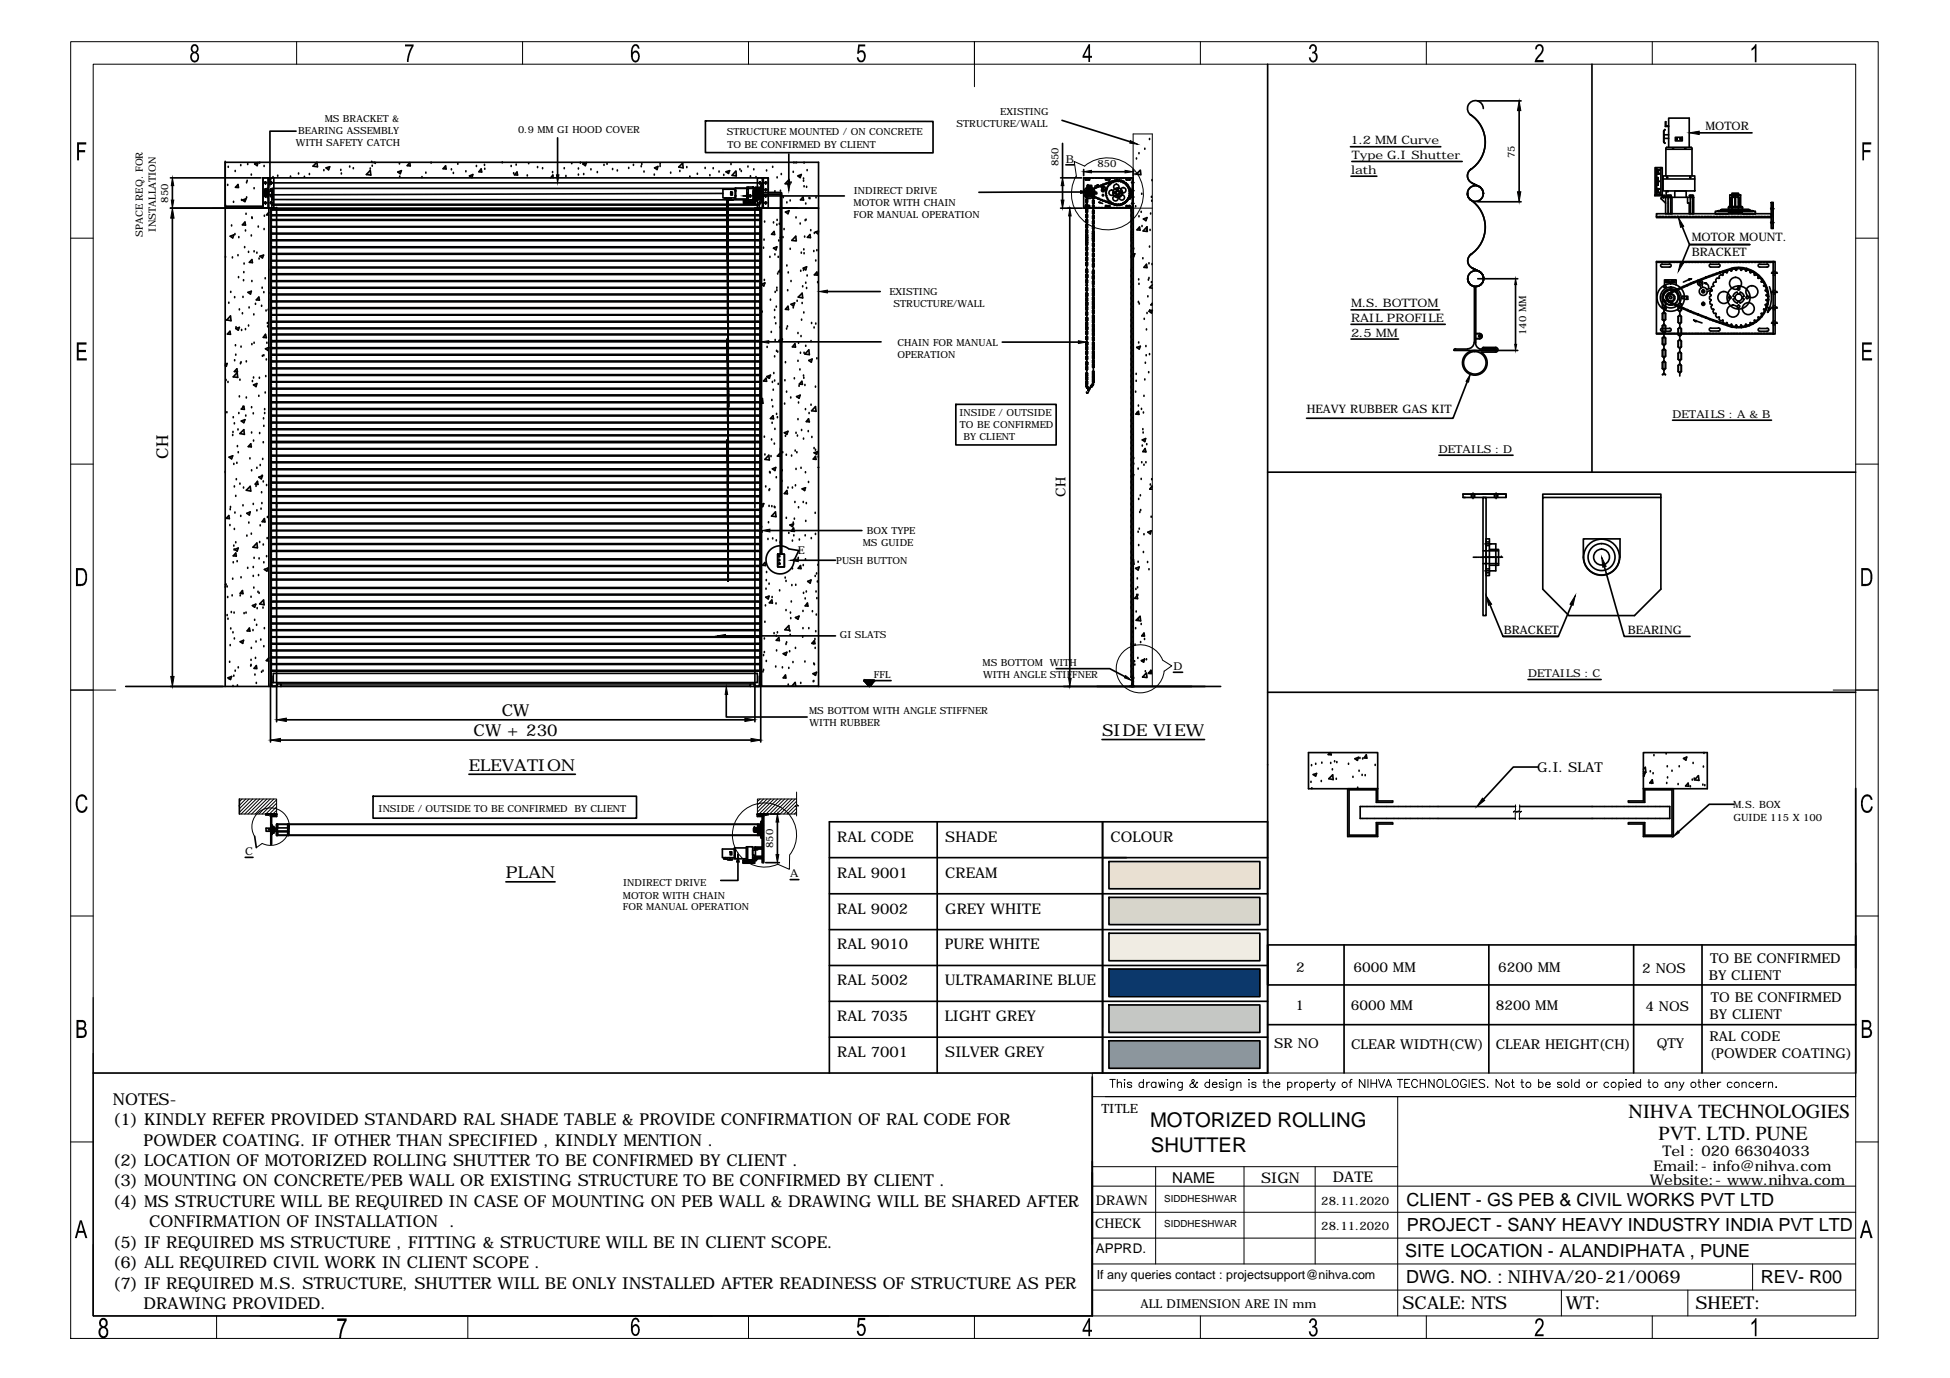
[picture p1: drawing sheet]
<svg xmlns="http://www.w3.org/2000/svg" width="297mm" height="210mm" viewBox="0 0 297 210" stroke-linecap="round" stroke-linejoin="round" font-family="sans-serif">
<defs><g id="words">
<g font-size="3.1">
<text x="175.2" y="171.7">MOTORIZED ROLLING</text>
<text x="175.3" y="175.4">SHUTTER</text>
</g>
<g font-size="3">
<text x="248.1" y="170.3">NIHVA TECHNOLOGIES</text>
<text x="252.7" y="173.7">PVT. LTD. PUNE</text>
</g>
<g font-size="2.8">
<text x="214.3" y="183.6">CLIENT - GS PEB &amp; CIVIL WORKS PVT LTD</text>
<text x="214.1" y="191.5">SITE LOCATION - ALANDIPHATA , PUNE</text>
<text x="214.3" y="187.6">PROJECT - SANY HEAVY INDUSTRY INDIA PVT LTD</text>
<text x="214.2" y="195.5">DWG. NO. : NIHVA/20-21/0069</text>
<text x="268.2" y="195.5">REV- R00</text>
</g>
<g font-size="2.7">
<text x="213.6" y="199.4">SCALE:NTS</text>
<text x="238.5" y="199.4">WT:</text>
<text x="258.2" y="199.4">SHEET:</text>
</g>
<g font-size="2.5">
<text x="25.6" y="69.9" transform="rotate(-90 25.6 69.9)">CH</text>
<text x="72.2" y="112.1">CW + 230</text>
<text x="76.4" y="109">CW</text>
<text x="167.9" y="112.1">SIDE VIEW</text>
<text x="71.4" y="117.4">ELEVATION</text>
<text x="77.1" y="133.8">PLAN</text>
<text x="17.2" y="168.3">NOTES-</text>
<text x="17.2" y="171.4">(1) KINDLY REFER PROVIDED STANDARD RAL SHADE TABLE &amp; PROVIDE CONFIRMATION OF RAL CODE FOR</text>
<text x="17.2" y="177.6">(2) LOCATION OF MOTORIZED ROLLING SHUTTER TO BE CONFIRMED BY CLIENT .</text>
<text x="21.9" y="174.5">POWDER COATING. IF OTHER THAN SPECIFIED , KINDLY MENTION .</text>
<text x="17.2" y="180.7">(3) MOUNTING ON CONCRETE/PEB WALL OR EXISTING STRUCTURE TO BE CONFIRMED BY CLIENT .</text>
<text x="17.2" y="183.9">(4) MS STRUCTURE WILL BE REQUIRED IN CASE OF MOUNTING ON PEB WALL &amp; DRAWING WILL BE SHARED AFTER</text>
<text x="17.2" y="190">(5) IF REQUIRED MS STRUCTURE , FITTING &amp; STRUCTURE WILL BE IN CLIENT SCOPE.</text>
<text x="22.7" y="186.9">CONFIRMATION OF INSTALLATION</text>
<text x="68.5" y="186.9">.</text>
<text x="17.2" y="193.2">(6) ALL REQUIRED CIVIL WORK IN CLIENT SCOPE .</text>
<text x="17.2" y="196.3">(7) IF REQUIRED M.S. STRUCTURE, SHUTTER WILL BE ONLY INSTALLED AFTER READINESS OF STRUCTURE AS PER</text>
<text x="21.9" y="199.3">DRAWING PROVIDED.</text>
</g>
<text font-size="2.3" x="178.6" y="180.1">NAME</text>
<g font-size="2.2">
<text x="127.5" y="128.2">RAL CODE</text>
<text x="144" y="128.2">SHADE</text>
<text x="169.2" y="128.2">COLOUR</text>
<text x="127.5" y="133.7">RAL 9001</text>
<text x="144" y="133.7">CREAM</text>
<text x="127.5" y="139.1">RAL 9002</text>
<text x="144" y="139.1">GREY WHITE</text>
<text x="127.5" y="144.6">RAL 9010</text>
<text x="143.9" y="144.6">PURE WHITE</text>
<text x="127.5" y="150.1">RAL 5002</text>
<text x="127.5" y="155.6">RAL 7035</text>
<text x="143.9" y="150.1">ULTRAMARINE BLUE</text>
<text x="143.9" y="155.6">LIGHT GREY</text>
<text x="127.5" y="161">RAL 7001</text>
<text x="144" y="161">SILVER GREY</text>
<text x="251.9" y="178.4">Email:- info@nihva.com</text>
<text x="253.3" y="176.1">Tel : 020 66304033</text>
<text x="192.1" y="180.1">SIGN</text>
<text x="203" y="180.1">DATE</text>
<text x="251.3" y="180.5">Website:- www.nihva.com</text>
</g>
<g font-size="2.1">
<text x="162.3" y="75.7" transform="rotate(-90 162.3 75.7)">CH</text>
<text x="234.2" y="117.6">G.I. SLAT</text>
<text x="197.5" y="148.1">2</text>
<text x="206.2" y="148">6000 MM</text>
<text x="228.2" y="148">6200 MM</text>
<text x="250.2" y="148.2">2 NOS</text>
<text x="260.3" y="149.2">BY CLIENT</text>
<text x="260.5" y="146.7">TO BE CONFIRMED</text>
<text x="197.3" y="153.8">1</text>
<text x="205.8" y="153.8">6000 MM</text>
<text x="227.9" y="153.8">8200 MM</text>
<text x="250.6" y="153.9">4 NOS</text>
<text x="260.4" y="155.2">BY CLIENT</text>
<text x="260.6" y="152.7">TO BE CONFIRMED</text>
<text x="194.1" y="159.7">SR NO</text>
<text x="205.8" y="159.7">CLEAR WIDTH(CW)</text>
<text x="227.9" y="159.7">CLEAR HEIGHT(CH)</text>
<text x="252.4" y="159.7">QTY</text>
<text x="260.4" y="158.5">RAL CODE</text>
<text x="260.4" y="161.1">(POWDER COATING)</text>
</g>
<g font-size="2">
<text x="166.9" y="183.5">DRAWN</text>
<text x="166.8" y="187">CHECK</text>
<text x="166.9" y="190.9">APPRD.</text>
</g>
<g font-size="1.9">
<text x="167.8" y="169.6">TITLE</text>
<text x="167.1" y="194.9">If any queries contact : projectsupport@nihva.com</text>
<text x="173.7" y="199.2">ALL DIMENSION ARE IN mm</text>
</g>
<g font-size="1.8">
<text x="205.7" y="22">1.2 MM Curve</text>
<text x="259.8" y="19.9">MOTOR</text>
<text x="205.8" y="26.5">lath</text>
<text x="205.9" y="24.2">Type G.I Shutter</text>
<text x="257.7" y="36.7">MOTOR MOUNT.</text>
<text x="257.7" y="38.9">BRACKET</text>
<text x="205.8" y="46.8">M.S. BOTTOM</text>
<text x="205.8" y="49">RAIL PROFILE</text>
<text x="205.8" y="51.3">2.5 MM</text>
<text x="199.1" y="62.9">HEAVY RUBBER GAS KIT</text>
<text x="229.1" y="96.5">BRACKET</text>
<text x="248" y="96.5">BEARING</text>
<text x="201.3" y="183.6">28.11.2020</text>
<text x="201.3" y="187.4">28.11.2020</text>
</g>
<g font-size="1.7">
<text x="162.4" y="24.8">B</text>
<text x="254.8" y="63.7">DETAILS : A &amp; B</text>
<text x="219.2" y="69">DETAILS : D</text>
<text x="121.6" y="84.3">E</text>
<text x="178.7" y="102">D</text>
<text x="232.8" y="103.2">DETAILS : C</text>
<text x="37.4" y="130.2">C</text>
<text x="120.4" y="133.6">A</text>
</g>
<g font-size="1.5">
<text x="152.4" y="17.4">EXISTING</text>
<text x="45.1" y="22.3">WITH SAFETY CATCH</text>
<text x="45.4" y="20.4">BEARING ASSEMBLY</text>
<text x="49.5" y="18.6">MS BRACKET &amp;</text>
<text x="78.9" y="20.2">0.9 MM GI HOOD COVER</text>
<text x="110.7" y="20.6">STRUCTURE MOUNTED / ON CONCRETE</text>
<text x="110.8" y="22.5">TO BE CONFIRMED BY CLIENT</text>
<text x="145.7" y="19.3">STRUCTURE/WALL</text>
<text x="130.1" y="29.6">INDIRECT DRIVE</text>
<text x="161.2" y="25.4" transform="rotate(-90 161.2 25.4)">850</text>
<text x="167.2" y="25.5">850</text>
<text x="230.8" y="24.1" transform="rotate(-90 230.8 24.1)">75</text>
<text x="23.7" y="35.3" transform="rotate(-90 23.7 35.3)">INSTALLATION</text>
<text x="25.6" y="30.9" transform="rotate(-90 25.6 30.9)">850</text>
<text x="130" y="31.4">MOTOR WITH CHAIN</text>
<text x="130" y="33.3">FOR MANUAL OPERATION</text>
<text x="21.8" y="36.1" transform="rotate(-90 21.8 36.1)">SPACE REQ. FOR</text>
<text x="135.5" y="44.9">EXISTING</text>
<text x="136.1" y="46.8">STRUCTURE/WALL</text>
<text x="136.7" y="52.7">CHAIN FOR MANUAL</text>
<text x="232.5" y="51" transform="rotate(-90 232.5 51)">140 MM</text>
<text x="136.7" y="54.5">OPERATION</text>
<text x="146.1" y="63.3">INSIDE / OUTSIDE</text>
<text x="146.2" y="65.2">TO BE CONFIRMED</text>
<text x="146.8" y="67">BY CLIENT</text>
<text x="131.4" y="83.2">MS GUIDE</text>
<text x="132.1" y="81.4">BOX TYPE</text>
<text x="127.4" y="86">PUSH BUTTON</text>
<text x="127.9" y="97.2">GI SLATS</text>
<text x="149.7" y="101.5">MS BOTTOM WITH</text>
<text x="133.1" y="103.3">FFL</text>
<text x="149.7" y="103.3">WITH ANGLE STIFFNER</text>
<text x="123.2" y="108.8">MS BOTTOM WITH ANGLE STIFFNER</text>
<text x="123.3" y="110.6">WITH RUBBER</text>
<text x="57.7" y="123.6">INSIDE / OUTSIDE TO BE CONFIRMED</text>
<text x="87.5" y="123.6">BY CLIENT</text>
<text x="264" y="123.1">M.S. BOX</text>
<text x="264" y="125">GUIDE 115 X 100</text>
<text x="117.8" y="129.2" transform="rotate(-90 117.8 129.2)">850</text>
<text x="94.9" y="136.9">MOTOR WITH CHAIN</text>
<text x="94.9" y="135">INDIRECT DRIVE</text>
<text x="94.9" y="138.7">FOR MANUAL OPERATION</text>
<text x="177.3" y="183.1">SIDDHESHWAR</text>
<text x="177.3" y="186.9">SIDDHESHWAR</text>
</g>
</g></defs>
<!-- layer: 0 -->
<g fill="none" stroke="#000" stroke-width=".25">
<path d="M45.1 20h-4v7.1M107.5 18.4l34.6 .1v4.8l-34.6-.1zM161.8 18.3l10.3 3.3M193.1 9.8v153.6M224 17.5a5 5 0 0 1 0 8.4M225.1 15.4h6.6M225.9 16.5a1.21 1.21 0 0 0-1.7-1 1.21 1.21 0 0 0-.2 2M231.4 16.8v12.4M242.5 9.8v62.1M253.6 19.7l-.1 .2v1.7l.1 .2-.2-.2v-1.7zM254.2 19.2h-.4v-.7h-.1v.8h.5M26 27.1h13.8"/>
<path d="M26.3 28.3v2.2M34.3 24.7h.1M34.3 31.7h.1M34.3 24.7v6.7h5.8v-4.3h76.9v2.2h2.1v2.4h5.6h-98.7M34.3 31.4h.1M34.3 39.2h.1M34.7 28.2h.1M34.8 25.5h.1M35.1 36l.5-.2-.2 .4zM35.3 34.4h.1M35.4 39.3h.1M35.6 30.8h.1"/>
<path d="M35.8 35.7h.1M35.8 26.1h.1M36.3 28.1v.5l-.4-.1zM36.3 38.9h.1M36.4 36.2h.1M36.7 25.2h.1M36.8 30.5h.1M36.9 30.5l.6-.2-.2 .4zM37.3 37.7h.1M37.3 33.8l.1 .5-.5-.1zM37.4 35.2h.1M37.5 32.6h.1"/>
<path d="M37.6 30.1h.1M37.6 27.9h.1M37.6 27.6h.1M37.7 25.1h.1M37.9 38.4h.1M38.3 26.7h.1M38.3 35.9h.1M38.4 33.2h.1M38.4 39.5l.1 .5h-.5zM38.4 33.3h.1M38.7 28.7h.1M38.7 38.4h.1"/>
<path d="M38.8 25l.5-.2-.1 .4zM39.1 38.6h.1M39.3 34.6h.1M39.5 39.5h.1M39.6 24.8h.1M39.6 39l.5-.1-.1 .4zM40.1 27.1h1.6v4.6h-1.6zM40.2 29.4h.5M40.2 25.4h.1M40.2 35h.1M40.2 27.9h.2M40.2 28.9h.2"/>
<path d="M40.2 30.9h.2M40.2 29.8h.2M40.3 32.9h.1M40.4 29.6h.4M40.4 27.9h.1M40.4 29.4h.1M40.4 27.7v.1M40.4 27.9v.2M40.4 28.7v.2M40.4 29v.1M40.4 29.7v.1M40.4 30.7v.2"/>
<path d="M40.4 31v.1M40.5 29.8l-.1 .3M40.5 28.9l-.1 .1M40.5 30.9h-.1M40.5 27.9h.2M40.5 28.9h.2M40.5 30.9h.2M40.5 29.8h.2M40.7 28.7h.1v1.4h-.1zM40.7 29.1h-.3v.6h.3M40.7 30h.1M40.7 29.8h.1"/>
<path d="M40.7 28.8h.1M40.7 29h.1M40.7 29.4h.3M40.8 27.1v4.6M40.9 28.9h-.4v1h.4M41 27.1v77.5M41 32.3l-.4 .4 .4 .1M41.1 27.9h.2M41.1 28.9h.2M41.1 30.9h.2M41.1 29.8h.2M41.2 31.7v72.9"/>
<path d="M41.3 27.9h.1M41.3 28.9h.1M41.3 30.9h.1M41.3 29.8v.3M41.3 29.8h.1M41.3 27.7v.1M41.3 27.9v.2M41.3 28.7v.2M41.3 28.9v.1M41.3 29v.1M41.3 30.7v.2M41.3 31v.1"/>
<path d="M41.3 32.1v.3M41.3 32.5v.2M41.3 32.9v.2M41.3 33.2v.2M41.3 33.5v.2M41.3 33.9v.2M41.3 34.2v.2M41.3 34.5v.3M41.3 34.9v.2M41.3 35.2v.2M41.3 35.6v.2M41.3 35.9v.3"/>
<path d="M41.3 36.2v.3M41.3 36.6v.2M41.3 36.9v.3M41.3 37.3v.2M41.3 37.6v.2M41.3 38v.2M41.3 38.3v.2M41.3 38.7v.2M41.3 39v.2M41.3 39.3v.2M41.3 39.7v.2M41.4 27.9h74.4"/>
<path d="M41.4 28.9h.1M41.4 30.9h.1M41.4 29.8h.1M41.4 28.7h74.4v1.7h-74.4zM41.4 29.8l.1 .1M41.4 29.1h-1.2v.5h1.2M41.4 31.2h74.3M41.4 31.1h74.3v.6M41.4 30.4v1.3M41.5 29.3h-.1M41.5 28.7v1.7M41.6 27.1h.1"/>
<path d="M41.6 31.9h-.2v.1h.2M41.6 39.7h-.2v.1h.2M41.6 38.6h-.2v.1h.2M41.6 37.6h-.2v.1h.2M41.6 36.5h-.2v.2h.2M41.6 35.5h-.2v.1h.2M41.6 34.5h-.2v.1h.2M41.6 33.4h-.2v.2h.2M41.6 32.7h-.2v.2h.2M41.7 39.8h.1M41.7 39.7h.1M41.7 38.7h.1"/>
<path d="M41.7 38.6h.1M41.7 37.7h.1M41.7 37.6h.1M41.7 36.7h.1M41.7 36.5h.1M41.7 35.6h.1M41.7 35.5h.1M41.7 34.6h.1M41.7 34.5h.1M41.7 33.6h.1M41.7 33.4h.1M41.7 32.9h.1"/>
<path d="M41.7 32.7h.1M41.7 32h.1M41.7 31.9h.1M41.9 39.8h73.3M41.9 39.7h73.3M41.9 38.7h73.3M41.9 38.6h73.3M41.9 37.7h73.3M41.9 37.6h73.3M41.9 36.7h73.3M41.9 36.5h73.3M41.9 35.6h73.3"/>
<path d="M41.9 35.5h73.3M41.9 34.6h73.3M41.9 34.5h73.3M41.9 33.6h73.3M41.9 33.4h73.3M41.9 32.9h73.3M41.9 32.7h73.3M41.9 32h73.3M41.9 31.9h73.3M42.1 31.8h.1M42.1 31.8h-.8v.2M42.1 31.7v27.3"/>
<path d="M42.2 32.7h.1M42.3 26.8h.1M44.3 27h.1M45.5 26.5h.1M46.4 27h.1M47.1 26.6h.1M47.7 25.3l.6-.6 .1 .7zM49.3 26h.1M49.7 25.6l.5-.2-.1 .5zM51.9 26h.1M52 26.5h.1M53.3 25.4h.1"/>
<path d="M53.8 25.7h.1M56.4 25.7h.1M56.4 26l.1 .7-.7-.1zM56.6 24.7h.1M56.6 24.7h.4M56.7 25.3h.1M57.2 24.9h.1M60.6 26.2l.5-.2-.1 .5zM60.8 25h.1M60.9 27h.1M62.4 24.8l.1 .5-.5-.1zM64.3 27.1h.1"/>
<path d="M64.9 26.4h.1M65.7 24.8h.1M67.9 25.3l.1 .4h-.5zM68.8 25.9h.1M69.1 26.4h.1M69.7 25h.1M71 26.2h.1M71.5 26.8l.5-.2-.1 .5zM72.6 25.4h.1M73.3 25.7l.1 .5h-.4zM73.8 25.2h.1M73.8 25.8h.1"/>
<path d="M76.5 24.8h.1M77.9 25.4h.1M78.2 26.5h.1M78.6 25.1h.1M78.8 26.2v.5l-.4-.1zM80.3 26.8h.1M80.5 24.9h.1M81.9 25.5h.1M82.6 25.7h.1M83.9 27.1l.3-.4 .1 .4M84.2 26.3h.1M84.9 21v5.6"/>
<path d="M86 25.7h.1M86.2 26.9h.1M87.1 24.9h.1M88.1 25.7h.1M88.1 26.7h.1M88.4 24.8h.1M88.8 25l.5-.2-.1 .4zM88.9 26.6h.1M90 25.9h.1M91 26.3h.1M92 25.2h.1M92.5 25h.1"/>
<path d="M93.3 25.8h.1M94 26h.1M95.8 25.7h.1M96.5 25.2h.1M97.7 25.4h.1M97.8 25.1h.1M98.1 26.2h.1M99.7 26.7h.1M99.7 25.6l.5-.2-.1 .4zM100.6 25h.1M100.6 25.4h.1M102.2 26.4h.1"/>
<path d="M103.4 25.4l.6-.6 .1 .8zM103.6 26.1h.1M104.6 25.5h.1M105.1 27h.1M106.2 26.5h.1M107.4 25.7h.1M108.1 26.8h.1M108.6 25.7h.1M109.5 26.2h.1M110.1 29.5l-68.8 .2v.1M110.3 26.7h.1M110.6 30.1v.2l-.3 .1h.3v-.3"/>
<path d="M110.6 26.2l.5-.2-.1 .4zM110.8 30.4h.1M110.8 30.4h.1zM111 30.3h.1M111.2 30.1v.3h.2v-.3M111.2 30.3v.1M111.3 29.3h.3v.4h-.3zM111.4 25.1h.1M111.4 29.3l.1 .1zM111.5 29.6h.1M111.6 30.4h-.7h.7M111.7 30.4h-.1z"/>
<path d="M112 28.8h-1.9v1.3h1.9M112 29.1h.1zM112 29.8h.1zM112.1 26.1l-.6 .6 .7 .1-.1-.7M112.1 28.7v1.6M112.7 25.9h.1M112.9 26.1h.1M113.3 30.5h1.7v.5v-.6h.1h-.1v.6h-1.7zM113.3 30.6h1.7M113.3 30.9h1.6h-1.6M113.4 30.7v.2zM113.5 30.8v.1z"/>
<path d="M113.6 30.8v.1zM113.6 30.7h.1M113.6 30.7v.2v-.2M113.8 28.5h.9v2h-.9zM113.8 28.7h-1.8v1.6h1.8M113.9 28.7h.1M113.9 29.5h.1M113.8 30.2h.1zM113.9 30.8v.1zM113.9 25.4h.1M114 30.8v.1zM114 28.5v2"/>
<path d="M114.1 30.8v.1zM114.1 30.7v.2zM114.1 30.8l.1 .1zM114.2 30.8l.1 .1zM114.3 26.9h.1M114.3 30.8l.1 .1zM114.4 29.8h14.2M114.6 30.7h.1M114.6 30.7v.2v-.2M114.7 30.8v.1zM114.7 30.8l.1 .1zM114.7 30.3h.5"/>
<path d="M114.7 30.2h.1M114.8 30.2h.1M114.8 25.9h.1M114.8 30.7l.1 .2zM114.9 29.1v.5M114.9 29.3h.1M114.9 29.5h.1M114.9 29v.3h.1M115 29.2h-.3v.4h.3M115 31.8h.8v.2M115 31.7v27.3M115 29.9v.1"/>
<path d="M115 30.1h.1M115 28.5v.1M115 30v.1M115 28.6v.2M115 29.3h.1M115 29.6h.7h-.7v-.1h-.1v.3h.8M115 29.5h-.1v.3M115 29.5h.1M115 30.1h.2M115 28.7h.2M115 29.2h.7M115 29.6h.1"/>
<path d="M115 28.6h.2M115 30h.2M115.1 30.5l.1 .1M115.1 30.4l.1 .1zM115.1 30.5h.1M115.1 30.4h.1M115.2 27.1h.1M115.2 29h-.5v.8h.5M115.2 28.6h-.2v.2h.2M115.2 30h-.2v.2h.2M115.2 29.6h.1M115.2 30.3h1"/>
<path d="M115.2 29.9h1M115.2 39.8h.2M115.2 39.7h.2M115.2 38.7h.2M115.2 38.6h.2M115.2 37.7h.2M115.2 37.6h.2M115.2 36.7h.2M115.2 36.5h.2M115.2 35.6h.2M115.2 35.5h.2M115.2 34.6h.2"/>
<path d="M115.2 34.5h.2M115.2 33.6h.2M115.2 33.4h.2M115.2 32.9h.2M115.2 32.7h.2M115.2 32h.2M115.2 31.9h.2M115.3 30.1h.1M115.3 28.7h.1M115.3 28.6h.1M115.3 30h.1M115.3 29.6h.1"/>
<path d="M115.4 28.5v-1.4h1.6v4.6h-1.6v-1.3M115.4 30.1h.1M115.4 28.7h.1M115.4 28.6h.1M115.4 30h.1M115.5 31.9h.2v.1h-.2M115.5 32.7h.2v.2h-.2M115.5 39.7h.2v.1h-.2M115.5 38.6h.2v.1h-.2M115.5 37.6h.2v.1h-.2M115.5 36.5h.2v.2h-.2M115.5 35.5h.2v.1h-.2"/>
<path d="M115.5 34.5h.2v.1h-.2M115.5 33.4h.2v.2h-.2M115.5 29.6h.1M115.5 30.3l-.3 .3M115.5 30.1h.1M115.5 28.7h.1M115.5 28.6h.1M115.5 30h.1M115.6 29.6h.1M115.6 30.9h.1M115.7 29h-.8v.3h.1v-.2h1.1M115.7 29.4h-.8h.8"/>
<path d="M115.7 30.1h.1M115.7 28.7h.1M115.7 28.6h.1M115.7 30h.1M115.7 28.7v1.7M115.7 29.2h.1M115.7 29.6h.1M115.8 28.9v.9h-.1v-.8zM115.8 28.9h.1v.9h-.1M115.8 27.9h.1M115.8 27.7v.1M115.8 27.9v.2"/>
<path d="M115.8 30.7v.2M115.8 31v.1M115.8 32.1v.3M115.8 32.5v.2M115.8 32.9v.2M115.8 33.2v.2M115.8 33.5v.2M115.8 33.9v.2M115.8 34.2v.2M115.8 34.5v.3M115.8 34.9v.2M115.8 35.2v.2"/>
<path d="M115.8 35.6v.2M115.8 35.9v.3M115.8 36.2v.3M115.8 36.6v.2M115.8 36.9v.3M115.8 37.3v.2M115.8 37.6v.2M115.8 38v.2M115.8 38.3v.2M115.8 38.7v.2M115.8 39v.2M115.8 39.3v.2"/>
<path d="M115.8 39.7v.2M115.8 30.9h.1M115.8 30.1h.1M115.8 28.7h.1M115.8 29.2h.2M115.8 29.6h.2M115.8 28.6h.1M115.8 30h.1M115.8 27.9h.2M115.8 30.9h.2M115.9 31.7v72.9M116 30.1h.1"/>
<path d="M116 28.7h.1M116 28.6h.1M116 30h.1M116 31.7l.2-.1v-4.5h-.2h.3v4.6M116 28.2v1.2v-1.1l-.1 .1v1.9l.1 .1v-1v1.2M116 28.2h.1M116 28.2v-.2h.2v.9l-.1 .1 .1 1.8h-.2v-.2M116 30.6h.1M116 28.2v2.4M116 29.2h.1M116 29.6h.1M116.1 30.1h.2"/>
<path d="M116.1 28.7h.2M116.1 28.6h.1M116.1 30h.1M116.1 29.2h.2M116.1 29.6h.2M116.1 27.1v4.6M116.2 28.8h-.7v.2h-.3M116.2 28h.1M116.2 28v2.8M116.2 30.8h.1M116.2 30.1h.1M116.2 28.7h.1"/>
<path d="M116.2 28.5h-1v2.1M116.3 37.8h.1M116.4 36.6h.1M116.4 27.9h.2M116.4 28.9h.2M116.4 30.9h.2M116.4 29.8h.2M116.5 33.8h.1M116.6 27.9h.1M116.6 27.7v.1M116.6 27.9v.2M116.6 28.7v.2"/>
<path d="M116.6 29v.1M116.6 29.7v.1M116.6 30.7v.2M116.6 31v.1M116.7 29.8l-.1 .3M116.7 28.9l-.1 .1M116.7 30.9h-.1M116.7 27.9h.2M116.7 28.9h.2M116.7 30.9h.2M116.7 29.8h.2M116.8 26h.1"/>
<path d="M117.3 39.2h.1M117.7 25.5h.1M117.8 34h.1M117.8 37.8l.5-.2-.1 .5zM117.9 35.3l.1 .4h-.5zM118 29.2h.1M118 38.8h.1M118.3 34.3h.1M118.4 27.1h.1M118.4 33.6h.1M118.5 39.2h.1M118.6 36.7h.1"/>
<path d="M118.7 34.2h.1M118.8 36.2h.1M118.9 29.1h.1M118.9 31.7h.1M119 26.6h.1M119.1 31.7v52.7h.4v2h-1v-2h.4v-52.7h-2.9v72.8M119.3 36.2h.1M119.3 30.1h.1M119.4 35h.1M119.6 32.3l.6-.2-.2 .5zM119.9 30.9h.1M120.2 23.5v4.4"/>
<path d="M120.2 27.3l.1 .8-.7-.1zM120.4 30.6h.1M120.4 38h.1M120.5 27.9h.1M120.8 26.2h.1M120.9 24.7h.4M121.2 36l.1 .7-.7-.1zM121.3 33.2h.1M121.5 26.8l.6-.2-.2 .5zM121.9 34.1h.1M122.1 38.6h.1M122.3 30l.1 .5-.5-.1z"/>
<path d="M122.4 27.6h.1M122.4 27.3h.1M122.4 38.1h.1M122.5 24.8h.1M122.5 28.4h.1M122.5 38.7h.1M122.6 36.1h.1M122.7 33.6h.1M122.7 31.1h.1M122.8 33.5h.1M122.9 28.5h.1M123 26h.1"/>
<path d="M123.2 30.2h.1M123.4 30.3h.1M123.4 35.7l.1 .5h-.5zM123.5 35.1h.1M124 38.3h.1M124.1 35.6h.1M124.3 39.8h.1M124.3 30.1h.1M124.4 38.2h.1M124.7 35.2l-.5 .1 .4 .3 .1-.3M162.4 25.1h1.2M164.6 29.3h-15.5"/>
<path d="M165.1 31.6h.2M165.1 27.1h.2M165.4 27.2l-.1 .1 .1 .1M165.4 31.3l-.1 .1 .1 .1M165.4 31.6h.3M165.4 27.1h.3M165.4 27.3h.5M165.4 27.4h.5M165.4 31.5h.5M165.4 31.3h.5M165.7 28.4h.6zM165.7 28.3h.1"/>
<path d="M165.7 28.3v.1v-.1M165.7 29.3h.1M165.7 29.4h.1M165.7 29.2v.1M165.7 28.4h.1M165.7 29.5h.1M165.8 29.5h.1M165.8 29.6a.31 .31 0 0 1 0-.5 20.6 20.6 0 0 1 4.5-1.7 1.93 1.93 0 0 1 1.9 2.2 1.93 1.93 0 0 1-2.4 1.6l-4-1.5M165.8 29.3h.1M165.8 28.3l.1 .1zM165.8 29.1a.28 .28 0 0 0 0 .5M165.8 29.2h.1"/>
<path d="M165.8 29.6h.1M165.8 29.6l2 .9 2.1 .7M165.8 29.2v.1M165.9 29.6h.1M165.9 31.6h.3M165.9 27.1h.3M165.9 27.2l.1 .1-.1 .1M165.9 31.3l.1 .1-.1 .1M165.9 29.1h.1M165.9 29.2h.1M166 29.2h.1M166 29.1h.1"/>
<path d="M166 28.3v.1zM166 29h.1M166 29.7h.1M166 29.6h.1M166.1 29.2h.1M166.1 28.4h.1M166.1 29.5h.1M166.1 29.6h.1M166.1 29.5v.1M166.1 29.2l.1 .1M166.1 28.3l.1 .1zM166.1 29.2v.1"/>
<path d="M166.2 29.4h.1M166.2 29.3h.1M166.2 29.5h-.1M166.2 28.4h.1M166.3 29h.1M166.3 29.8h.1M166.3 28.6v-.4h-.7v.4M166.3 31.6h.3M166.3 27.1h.3M166.5 28.8h.1M166.5 29.9h.1M166.8 28.7h.1"/>
<path d="M166.8 30.1h.1M166.8 31.6h.3M166.8 27.1h.3M166.8 29.3h.3v.2h-.3M167 29.3v.2M167 28.6h.1M167 30.2h.1M167.1 28.2h.2l-.2 .1zM167.1 28.2l-.3 .2M167.2 28.5h.1M167.2 30.3h.1M167.2 31.6h.4"/>
<path d="M167.2 27.1h.4M167.4 30.8h.2v.1zM167.4 28.4h.1M167.4 30.4h.1M167.6 30.9l.4 .1M167.7 28.3h.1M167.7 30.5h.1M167.7 31.6h.3M167.7 27.1h.3M167.8 28.6v.5l.1 .1 .3-.1v-.1M167.9 28.5l.1-.1-.2-.1-.1 .1 .1 .2M168 28.2h.1"/>
<path d="M168 28.6v.1l.2 .2M168 30.6h.1M168.1 28.4h.1v.1zM168.2 31.6h.3M168.2 27.1h.3M168.2 28.4l.2 .3M168.2 28.1h.1M168.2 30.6h.1M168.2 28.9h.1M168.5 28h.1M168.5 30.7h.1M168.5 27.2l-.1 .1 .1 .1"/>
<path d="M168.5 28.8l-.3 .1M168.5 31.3l-.1 .1 .1 .1M168.5 27.3h.5M168.5 27.4h.5M168.5 31.5h.5M168.5 31.3h.5M168.5 29.5h.1M168.5 29.2h.1M168.5 29.3h-.1v.2h.1M168.5 29.5v.3h.1M168.6 29.8h.1M168.6 28.9h.1"/>
<path d="M168.6 28.9l-.3 .1M168.6 29.8l-.1 .1 .2 .2M168.6 29h-.1v.2M168.6 31.6h.3M168.6 27.1h.3M168.7 28.7l-.2 .1 .1 .1-.1-.1M168.7 27.9h.1M168.7 30.8h.1M168.7 28.6h.1M168.7 30.1l-.1 .1 .1 .2h.1v.1l.1 .1h.1M168.8 30.4h.1M168.8 28.3v.1"/>
<path d="M168.8 28.4l-.2 .1 .1 .1M168.9 27.9h.1M168.9 30.9h.1M169 31.3l.1 .1-.1 .1M169 27.2l.1 .1-.1 .1M169 28.1h.1M169.1 30.6v.3l.1-.1M169.1 31.6h.3M169.1 27.1h.3M169.1 27.8h.1M169.1 31h.1M169.3 28l-.2-.1-.1 .1 .1 .2-.2-.1-.1 .1v.2"/>
<path d="M169.3 27.9h-.1M169.3 30.8v.1l.1 .1h.1M169.3 27.7h.1M169.3 31.1h.1M169.5 27.8l-.1-.1-.1 .1v.1M169.5 31.6h.3M169.5 27.1h.3M169.5 27.8h.1M169.6 31v.1l.1 .1 .1-.1M169.6 27.6h.1M169.6 31.1h.1M169.8 27.7l-.1-.1-.1 .1v.1"/>
<path d="M169.8 27.6h.1M169.8 27.7h.1M169.9 31.1l.1 .1 .1-.1M169.9 31.2h.1M169.9 27.6a1.84 1.84 0 0 1 2.2 1.8 1.84 1.84 0 0 1-2.2 1.8M169.9 27.6l-2.4 .8-1.7 .7M169.9 29.5l.3 .2M169.9 29.3h.1l-.1 .2M170 31.6h.3M170 27.1h.3M170 27.5h.1M170.1 27.6h-.2v.1"/>
<path d="M170.1 27.6h.1M170.2 27.6v-.1h.2v.1M170.2 31.1v.1h.2v-.1M170.2 31.3h.1M170.2 29l-.3 .3M170.2 29l.1 .1M170.2 29.7v-.1l.2 .1M170.3 27.5h.1M170.4 29l.2 .3M170.4 29l-.1 .1M170.4 27.6h.1M170.4 31.1h.1"/>
<path d="M170.4 27.6h.3v.1M170.4 31.3h.1M170.4 31.6h.3M170.4 27.1h.3M170.5 27.5h.1M170.6 29.5l-.2 .2M170.6 29.3h-.1l.1 .2M170.7 27.7h.1M170.7 31.1v.1h-.2l-.1-.1M170.7 27.7l.1-.1 .2 .1v.1M170.7 31.2h.1M170.8 27.6h.1"/>
<path d="M170.9 31.6h.3M170.9 27.1h.3M171 31.2h.1M171 27.8h.1M171 31v.1h-.3M171 27.8l.1-.1 .2 .1v.1M171 27.6h.1M171.2 31h.1M171.3 27.9h.1M171.3 27.8h.1M171.3 30.8v.1l-.2 .1h-.1M171.3 28l.1-.1 .1 .1v.1"/>
<path d="M171.3 31.6h.3M171.3 27.1h.3M171.4 30.9h.1M171.5 30.6l-.1 .3-.1-.1M171.5 30.6h.1M171.5 28.2h.3l-.1 .1M171.5 28h.1M171.6 30.7h.1M171.6 27.2l-.1 .1 .1 .1M171.6 31.3l-.1 .1 .1 .1M171.6 27.3h.5M171.6 27.4h.5"/>
<path d="M171.6 31.5h.5M171.6 31.3h.5M171.7 30.4h.1M171.7 28.4l.2 .1-.1 .1M171.7 30.6h.1M171.8 28.2h.1M171.8 31.6h.3M171.8 27.1h.3M171.8 28.6h.1M171.8 30.1l.1 .1-.1 .2h-.1l.1 .1-.2 .1h-.1M171.9 30.1h-.1M171.9 28.7h.1v.2"/>
<path d="M171.9 30.4h.1M171.9 28.4h.1M171.9 28.9h.1M172 29.8h.1M172 29l.1 .1-.1 .1M172 29.8v.3h-.1M172 30.2h.1M172 29.3h.1v.2h-.1M172 29.5l.1 .1v.2h-.1M172 28.7h.1M172.1 30h.1M172.1 27.2l.1 .1-.1 .1"/>
<path d="M172.1 31.3l.1 .1-.1 .1M172.1 28.8h.1M172.1 29.8h.1M172.1 29h.1M172.2 29.5h.1M172.2 29.3h.1M172.2 30l.1 .1-.2 .2zM172.2 28.7a1.84 1.84 0 0 1 0 1.3M172.3 31.6h.2M172.3 27.1h.2M172.4 27.8h.2M172.4 29h.2"/>
<path d="M172.4 30h.2M172.4 31h.2M172.5 27.1h-7.4v4.6h7.4M172.5 27.1h.1v4.6h-.1M172.5 31.1h.1M172.5 27.1v4.6M172.5 30.1h.1M172.5 29.2h.1M172.5 28.9h.1M172.5 29.9h.1M172.5 30.9h.1M172.5 27.9h.1"/>
<path d="M172.5 27.7h.1M172.6 29.3h.1M172.6 38.8l.3-.1-.2 .4-.1-.1M172.7 37.9h.1M172.7 30h.1M172.7 27.8h.1M172.7 29h.1M172.7 31h.1M172.9 26.6h.1M173 31.5h.1M173.1 24.2h.1M173.2 26.4l.5-.5 .1 .7-.7-.1z"/>
<path d="M173.5 23.4h.1M173.5 33h.1M173.6 34.6l.1 .5-.5-.1zM173.8 32.3h.1M173.9 29.6h.1M174 34.5h.1M174.1 39.4h.1M174.2 33.4l.5-.3-.1 .5zM174.4 22.7h.1M174.7 35h.1M174.7 34.5l.1 .8-.7-.1zM175.1 21.3h.1"/>
<path d="M175.1 37.6h.1M175.2 35.1h.1M175.3 32.6h.1M175.4 30.1h.1M175.4 30.6h.1M175.5 27.5h.1M205.7 22.4h13.8M205.8 26.8h3.9M205.9 24.6h16.8M223.6 29.5h.1M224 30.4a5 5 0 0 1 0 8.4 5 5 0 0 0 0-8.4M224 30.5a1.21 1.21 0 0 1 .2-2.1 1.21 1.21 0 0 1 1.7 1.1 1.21 1.21 0 0 0-1.8-1.1 1.21 1.21 0 0 0 0 2.1"/>
<path d="M224.2 25.7a1.21 1.21 0 0 0-.7 1.1 1.21 1.21 0 0 0 .7 1.1 1.21 1.21 0 0 1-.1-2.1M224.2 38.7a1.21 1.21 0 0 0-.6 1.1 1.21 1.21 0 0 0 .7 1 1.21 1.21 0 0 1-.2-2.1M225.1 30.7h6.6M225.4 28.5a1.21 1.21 0 0 1-.1 2 1.21 1.21 0 0 1-1.8-1M225.4 28.4l-1.1-.5 1.1 .6M226 29.5h.1M252.1 29.8v-4.3h1.1v4.3M252.1 29.7h1.1M252.3 25.7h.1v3.8h-.1zM252.3 32.6h17.5v.5h-17.5zM252.3 33h.3M252.3 40h.2"/>
<path d="M252.4 25.8h.4v.2h-.4zM252.4 26.1h.2v.1h-.2zM252.4 26.2l.1 .1zM252.4 26.4h.4v.1h-.4zM252.4 27.1h.2v.1h-.2zM252.4 27.3h.2h-.2zM252.4 27.5h.2zM252.4 27.6h.3zM252.4 29.3h.4v.1h-.4zM252.4 29.1h.2v.1h-.2zM252.4 28.9l.1 .1zM252.4 28.7h.4v.1h-.4z"/>
<path d="M252.4 28.1h.2v.1h-.2zM252.4 27.9h.2v.1h-.2zM252.4 27.7l.2 .1zM252.6 40h.4M252.7 33h.3M253 25.5v4.2M253.1 30.3l.6 .6M253.1 40h.3M253.1 30.1l-.1 .1v.1M253.2 30.1h4.8v2.5h-.7v-1.7h-.2v-.8M253.2 33h.3M253.2 30.1h.1"/>
<path d="M253.3 26.8h4.9v2.3h-4.9zM253.3 30.1h.1M253.3 27.3h4.9M253.4 30.1h.1M253.4 30v.2M253.5 30.1v-.3h-1.4h1.5v.3M253.5 40h.3M253.6 30.1h.1M253.6 33h.3M253.7 30.1v2.5h1v-2.5M253.8 26.8v-4.2l.1-.2h3.7l.1 .2v4.2M253.8 22.7h3.9"/>
<path d="M253.8 29.1v1M253.9 27h.1v.1zM254 29.1v.1l.1-.1M254 30.1v-.3h.6v.3M254 40h.3M254.1 30.1h.1M254.1 30.2v.1M254.1 30.3v.1M254.1 30.4v.1M254.1 30.6v.1M254.1 30.7v.1M254.1 30.9h.1"/>
<path d="M254.1 31v.1M254.1 31.1v.1M254.1 31.3v.1M254.1 31.4v.1M254.1 31.5v.1M254.1 31.7v.1M254.1 31.8v.1M254.1 32h.1M254.1 32.1v.1M254.1 32.2v.1M254.1 32.3v.2M254.1 32.5v.1"/>
<path d="M254.1 33h.3M254.1 29.8h-.2M254.1 29.8v.3M254.1 29.8h.3M254.2 22.4v-4.4h3.1v4.4M254.2 20.5h-.7v.6h.7M254.4 29.8v.3M254.4 40h.4M254.5 30.1h.1M254.5 30.2v.1M254.5 30.3v.1M254.5 30.4v.1"/>
<path d="M254.5 30.6v.1M254.5 30.7v.1M254.5 30.9h.1M254.5 31v.1M254.5 31.1v.1M254.5 31.3v.1M254.5 31.4v.1M254.5 31.5v.1M254.5 31.7v.1M254.5 31.8v.1M254.5 32h.1M254.5 32.1v.1"/>
<path d="M254.5 32.2v.1M254.5 32.3v.2M254.5 32.5v.1M254.5 33h.4M254.6 29.8h-.2M254.8 22.6h.1zM254.9 40h.3M255 33h.3M255.1 30.1v-1h1.8v1M255.2 20.9h1.1v.6h-1.1zM255.4 40h.3M255.4 21.2h.1z"/>
<path d="M255.5 33h.2M255.8 40h.3M255.9 21.2h.1zM255.9 33h.3M256.3 34.5l1.1 2.8h9.1h-9.1l-1.1 2.6M256.3 40h.3M256.3 33h.4M256.7 22.6h.1zM256.7 40h.3M256.8 33h.3M257.2 40h.3M257.3 33h.3"/>
<path d="M257.4 30.1v-.3h.6v.3M257.4 27l.1 .1zM257.5 29.8v.3M257.5 30.2v.1M257.5 30.3v.1M257.5 30.4v.1M257.5 30.6v.1M257.5 30.7v.1M257.5 30.9h.1M257.5 31v.1M257.5 31.1v.1M257.5 31.3v.1"/>
<path d="M257.5 31.4v.1M257.5 31.5v.1M257.5 31.7v.1M257.5 31.8v.1M257.5 32h.1M257.5 32.1v.1M257.5 32.2v.1M257.5 32.3v.2M257.5 32.5v.1M257.5 29.8h.3M257.5 29.8h-.2M257.7 40h.3"/>
<path d="M257.7 33h.3M257.8 29.8v.3M257.8 30.1h.1M257.8 30.2v.1M257.8 30.3v.1M257.8 30.4v.1M257.8 30.6v.1M257.8 30.7v.1M257.8 30.9h.1M257.8 31v.1M257.8 31.1v.1M257.8 31.3v.1"/>
<path d="M257.8 31.4v.1M257.8 31.5v.1M257.8 31.7v.1M257.8 31.8v.1M257.8 32h.1M257.8 32.1v.1M257.8 32.2v.1M257.8 32.3v.2M257.8 32.5v.1M257.9 29.8h-.1M258.1 40h.3M258.2 33h.3"/>
<path d="M258.5 40h.3M258.6 33h.3M258.8 20.2h8.1M259 40h.3M259.1 33h.3M259.5 40h.3M259.6 33h.3M259.9 40h.3M260 33h.3M260.4 40h.3M260.4 33h.3M260.8 40h.3"/>
<path d="M260.9 33h.3M261.3 32.6h1.9l.2-.2 4 .2M261.3 32.6h.1M261.3 40h.3M261.4 33h.3M261.6 32.1h2.7h-2.3l.3-.2h4.1l.3 .2h-2.4h2.7l.1 .1h-5.4zM261.6 32.2h-.3v.4h1.9l.2-.2h1.9l.2 .2h1.9v-.4h-.3M261.8 40h.3M261.8 33h.3M262.2 40h.3M262.3 33h.3M262.7 40h.2"/>
<path d="M262.7 33h.3M263.1 40h.3M263.2 32.6h2.3M263.2 33h.3M263.3 31.6v.3h2.1v-.3M263.4 31.5h1.9l.1 .1h-2.1zM263.5 31.5v-1.8h.5v.4h-.2v1.4M263.5 29.7h.6l-.1 .4M263.6 40h.3M263.7 33h.3M263.7 29.7l.1-.1 1.2 .1zM263.8 29.6h1.1"/>
<path d="M263.8 29.7v-.3h1v.3M263.8 29.8h.1M263.8 29.9v.1M263.8 30.1v1.4M263.8 31.5v.1M263.8 31.7v.1M263.8 31.8v.1M263.8 32h.1M263.8 32.1v.1M263.8 32.2v.1M263.8 32.4v.1M263.8 32.5v.1"/>
<path d="M264 40h.3M264.1 33h.3M264.1 29.7h-.1M264.3 31.5v-1.8v1.8M264.5 40h.3M264.6 33h.3M264.6 29.7h.1M264.8 29.8h.1M264.8 29.9v.1M264.8 30.1h.1M264.8 30.2v.1M264.8 30.3v.1"/>
<path d="M264.8 30.4v.2M264.8 30.6v.1M264.8 30.7v.1M264.8 30.9h.1M264.8 31v.1M264.8 31.2h.1M264.8 31.3v.1M264.8 31.4v.1M264.8 31.5v.1M264.8 31.7v.1M264.8 31.8v.1M264.8 32h.1"/>
<path d="M264.8 32.1v.1M264.8 32.2v.1M264.8 32.4v.1M264.8 32.5v.1M264.9 30.1v1.4M264.9 31.5v-1.4h-.3v-.4h.5v1.8M264.9 40h.3M265 33h.3M265.1 29.7h-.5v.4M265.4 40h.3M265.5 33h.3M265.8 40h.4"/>
<path d="M265.9 33h.3M266.3 40h.3M266.4 33h.3M266.8 40h.3M266.8 33h.3M267.2 40h.3M267.3 33h.3M267.4 32.6h.1M267.6 40h.4M267.7 33h.4M268.1 40h.3M268.2 33h.3"/>
<path d="M268.6 40h.3M268.7 33h.3M269 40h.3M269.1 33h.3M269.5 40h.3M269.6 33h.2M269.7 33.9h.5M269.7 31.8h.5M269.8 30.9h.3v3.9M269.8 30.9h.3v3.9h-.3zM269.8 31.6h.3M269.8 34h.3"/>
<path d="M269.8 33.7h.3M269.8 31.9h.3M269.9 40h.2M270.1 39.8h-17.8v11.1h17.8M270.1 39.8h.3v11.1h-.3M270.1 30.9v2.2M270.1 39.8v11.1M34.3 55.5l.3-.1-.1 .4-.2-.1M34.4 58h.1M34.5 48.7l.7 .2-.1-.8-.6 .7M34.7 58.3h.1M34.9 46.2h.1"/>
<path d="M35 50.5l.1 .4h-.5zM35.2 44.5h.1M35.7 54.9h.1M35.7 45.3h.1M35.9 52.7h.1M35.9 54.1h.1M35.9 50l.6-.1-.2 .4zM36 49.9h.1M36.1 56.2l.1 .4h-.5zM36.1 56.8l.1 .7-.7-.1zM36.3 42.3h.1M36.5 47.2h.1"/>
<path d="M36.5 57.9h.1M36.6 55.4h.1M36.7 52.9h.1M36.7 55.2h.1M36.8 50.3h.1M36.9 47.8h.1M37 45.3h.1M37.1 42.8h.1M37.1 41.5h.1M37.2 40.2h.1M37.4 50.2h.1M37.5 55.1h.1"/>
<path d="M37.8 44.5l.5-.1-.1 .4zM37.9 49.7h.1M37.9 46.9h.1M38.4 52.5h.1M38.4 42.9h.1M38.5 58.1h.1M38.6 57.6h.1M38.6 58.6l.5-.2-.1 .5zM38.7 48h.1M38.7 52.3h.1M38.9 46.4h.1M39.4 45.3l.1 .4h-.5z"/>
<path d="M39.5 57.6h.1M39.8 46.7h.1M39.9 43.9h.1M40 54.3h.1M40.2 54.2h.1M40.2 44.6h.1M40.4 59.9h.1M40.4 42.5h.1M40.4 50.9l.2 .5h-.5zM40.5 57.4h.1M40.5 47.4h.1M40.6 54.8h.1"/>
<path d="M40.7 52.3h.1M40.7 49.3h.1M40.8 49.8h.1M40.9 47.2h.1M41 44.7h.1M41 52.9l-.6 .2 .4 .3 .2-.4M41.2 41.1h.1M41.2 45.7h.1M41.3 40v.2M41.3 40.3v.3M41.3 40.7v.2M41.3 41v.3"/>
<path d="M41.3 41.4v.2M41.3 41.7v.3M41.3 42v.3M41.3 42.4v.2M41.3 42.8v.2M41.3 43.1v.2M41.3 43.4v.2M41.3 43.8v.2M41.3 44.1v.2M41.3 44.5v.2M41.3 44.8v.2M41.3 45.1v.2"/>
<path d="M41.3 45.5v.2M41.3 45.8v.3M41.3 46.1v.3M41.3 46.5v.2M41.3 46.8v.3M41.3 47.2v.2M41.3 47.5v.3M41.3 47.9v.2M41.3 48.2v.2M41.3 48.6v.2M41.3 48.9v.2M41.3 49.2v.2"/>
<path d="M41.3 49.6v.2M41.3 49.9v.2M41.3 50.2v.3M41.3 50.6v.2M41.3 50.9v.3M41.3 51.3v.2M41.3 51.6v.3M41.3 51.9v.3M41.3 52.3v.2M41.3 52.7v.2M41.3 53v.2M41.3 53.3v.3"/>
<path d="M41.3 53.7v.2M41.3 54v.2M41.3 54.4v.2M41.3 54.7v.2M41.3 55v.2M41.3 55.4v.2M41.3 55.7v.3M41.3 56v.3M41.3 56.4v.2M41.3 56.7v.3M41.3 57.1v.2M41.3 57.4v.3"/>
<path d="M41.3 57.8v.2M41.3 58.1v.2M41.3 58.5v.2M41.3 58.8v.2M41.3 59.1v.3M41.3 59.5v.2M41.3 59.8v.2M41.5 45.8h-.1v.2h.1M41.6 51.9h-.2v.1h.2M41.6 50.9h-.2v.1h.2M41.6 50h-.2v.1h.2M41.6 48.9h-.2v.2h.2"/>
<path d="M41.6 47.9h-.2v.1h.2M41.6 46.9h-.2v.1h.2M41.6 46h.2M41.6 45.8h.2M41.6 44.8h-.2v.1h.2M41.6 43.8h-.2v.1h.2M41.6 42.8h-.2v.1h.2M41.6 41.7h-.2v.1h.2M41.6 40.7h-.2v.1h.2M41.6 53h-.2v.1h.2M41.6 54h-.2v.1h.2M41.6 55h-.2v.1h.2"/>
<path d="M41.6 56h-.2v.2h.2M41.6 57.1h-.2v.1h.2M41.6 58.1h-.2v.1h.2M41.6 59.1h-.2v.2h.2M41.7 50.1h.1M41.7 50h.1M41.7 49.1h.1M41.7 48.9h.1M41.7 48h.1M41.7 47.9h.1M41.7 47h.1M41.7 46.9h.1"/>
<path d="M41.7 44.9h.1M41.7 44.8h.1M41.7 43.9h.1M41.7 43.8h.1M41.7 42.9h.1M41.7 41.8h.1M41.7 41.7h.1M41.7 40.8h.1M41.7 40.7h.1M41.7 42.8h.1M41.7 52h.1M41.7 51.9h.1"/>
<path d="M41.7 51h.1M41.7 50.9h.1M41.7 59.3h.1M41.7 59.1h.1M41.7 58.2h.1M41.7 57.2h.1M41.7 57.1h.1M41.7 56.2h.1M41.7 56h.1M41.7 55.1h.1M41.7 55h.1M41.7 54.1h.1"/>
<path d="M41.7 54h.1M41.7 53.1h.1M41.7 53h.1M41.7 58.1h.1M41.8 46h.2M41.8 45.8h.2M41.9 50.1h73.3M41.9 50h73.3M41.9 49.1h73.3M41.9 48.9h73.3M41.9 48h73.3M41.9 47.9h73.3"/>
<path d="M41.9 47h73.3M41.9 46.9h73.3M41.9 44.9h73.3M41.9 44.8h73.3M41.9 43.9h73.3M41.9 43.8h73.3M41.9 42.9h73.3M41.9 41.8h73.3M41.9 41.7h73.3M41.9 40.8h73.3M41.9 40.7h73.3M41.9 42.8h73.3"/>
<path d="M41.9 52h73.3M41.9 51.9h73.3M41.9 51h73.3M41.9 50.9h73.3M41.9 59.3h73.3M41.9 59.1h73.3M41.9 58.2h73.3M41.9 57.2h73.3M41.9 57.1h73.3M41.9 56.2h73.3M41.9 56h73.3M41.9 55.1h73.3"/>
<path d="M41.9 55h73.3M41.9 54.1h73.3M41.9 54h73.3M41.9 53.1h73.3M41.9 53h73.3M41.9 58.1h73.3M42.1 46h72.9M42.1 45.8h72.9M42.1 59.1v45M115 59.1v18.2M115.1 46h.1M115.1 45.8h.1"/>
<path d="M115.2 50.1h.2M115.2 50h.2M115.2 49.1h.2M115.2 48.9h.2M115.2 48h.2M115.2 47.9h.2M115.2 47h.2M115.2 46.9h.2M115.2 44.9h.2M115.2 44.8h.2M115.2 43.9h.2M115.2 43.8h.2"/>
<path d="M115.2 42.9h.2M115.2 41.8h.2M115.2 41.7h.2M115.2 40.8h.2M115.2 40.7h.2M115.2 42.8h.2M115.2 52h.2M115.2 51.9h.2M115.2 51h.2M115.2 50.9h.2M115.2 59.3h.2M115.2 59.1h.2"/>
<path d="M115.2 58.2h.2M115.2 57.2h.2M115.2 57.1h.2M115.2 56.2h.2M115.2 56h.2M115.2 55.1h.2M115.2 55h.2M115.2 54.1h.2M115.2 54h.2M115.2 53.1h.2M115.2 53h.2M115.2 58.1h.2"/>
<path d="M115.3 46h.2M115.3 45.8h.2M115.5 51.9h.2v.1h-.2M115.5 50.9h.2v.1h-.2M115.5 50h.2v.1h-.2M115.5 48.9h.2v.2h-.2M115.5 47.9h.2v.1h-.2M115.5 46.9h.2v.1h-.2M115.5 44.8h.2v.1h-.2M115.5 43.8h.2v.1h-.2M115.5 42.8h.2v.1h-.2M115.5 41.7h.2v.1h-.2"/>
<path d="M115.5 40.7h.2v.1h-.2M115.5 53h.2v.1h-.2M115.5 54h.2v.1h-.2M115.5 55h.2v.1h-.2M115.5 56h.2v.2h-.2M115.5 57.1h.2v.1h-.2M115.5 58.1h.2v.1h-.2M115.5 59.1h.2v.2h-.2M115.6 45.8h.1l-.1 .2M115.8 40v.2M115.8 40.3v.3M115.8 40.7v.2"/>
<path d="M115.8 41v.3M115.8 41.4v.2M115.8 41.7v.3M115.8 42v.3M115.8 42.4v.2M115.8 42.8v.2M115.8 43.1v.2M115.8 43.4v.2M115.8 43.8v.2M115.8 44.1v.2M115.8 44.5v.2M115.8 44.8v.2"/>
<path d="M115.8 45.1v.2M115.8 45.5v.2M115.8 45.8v.3M115.8 46.1v.3M115.8 46.5v.2M115.8 46.8v.3M115.8 47.2v.2M115.8 47.5v.3M115.8 47.9v.2M115.8 48.2v.2M115.8 48.6v.2M115.8 48.9v.2"/>
<path d="M115.8 49.2v.2M115.8 49.6v.2M115.8 49.9v.2M115.8 50.2v.3M115.8 50.6v.2M115.8 50.9v.3M115.8 51.3v.2M115.8 51.6v.3M115.8 51.9v.3M115.8 52.3v.2M115.8 52.7v.2M115.8 53v.2"/>
<path d="M115.8 53.3v.3M115.8 53.7v.2M115.8 54v.2M115.8 54.4v.2M115.8 54.7v.2M115.8 55v.2M115.8 55.4v.2M115.8 55.7v.3M115.8 56v.3M115.8 56.4v.2M115.8 56.7v.3M115.8 57.1v.2"/>
<path d="M115.8 57.4v.3M115.8 57.8v.2M115.8 58.1v.2M115.8 58.5v.2M115.8 58.8v.2M115.8 59.1v.3M115.8 59.5v.2M115.8 59.8v.2M116 43.3l.5-.2-.2 .5zM116.1 47.5h.1M116.4 42.7h.1M116.7 57.6l.1 .5-.5-.1z"/>
<path d="M116.8 57.4l.6-.2-.2 .4zM116.9 52.9h.1M117 57.5h.1M117.1 52.1h17.1M117.4 45.7h.1M117.5 50.6h.1M117.7 58.3h.1M117.8 59.4h.1M117.9 56.9h.1M118 54.4h.1M118 58h.1M118 48.4h.1"/>
<path d="M118 47.3h.1M118.1 51.9h.1M118.1 44.5h.1M118.2 49.3h.1M118.3 46.8h.1M118.3 53.5h.1M118.3 44.3h.1M118.3 43.9h.1M118.5 41.7h.1M118.5 53.6h.1M118.5 58.5h.1M118.8 49.9h.1"/>
<path d="M118.9 41.1l-.3 .3h.3M118.9 51.8l-.2 .1 .2 .1M119.1 51.7l.1-.1-.1 .4M119.6 58h.1M119.6 55.2h.1M119.8 59.7h.1M119.8 50.1h.1M119.9 40.5h.1M119.9 49.8h.1M120 44.3h.1M120 46.7l.1 .5-.5-.1zM120.1 41.6h.1"/>
<path d="M120.5 42.9h.1M120.5 46.4l.5-.3-.1 .5zM120.8 46.9h.1M121 57.7h.1M121.1 52.4l.1 .5-.5-.1zM121.4 45.9h.1M121.6 50.8h.1M121.6 55h.1M121.6 45.3l.6-.6 .1 .7zM121.6 52.3h.1M121.7 58.8h.1M121.8 56.3h.1"/>
<path d="M121.9 53.8h.1M122 41.3h.1M122 51.3h.1M122.1 48.8h.1M122.1 58.1l.1 .4h-.4zM122.2 46.2h.1M122.3 43.7h.1M122.4 40.9l.5-.3-.2 .5zM122.4 41.2h.1M122.4 57.3h.1M122.4 47.7h.1M122.4 57.6h.1"/>
<path d="M122.5 53.8h.1M122.6 58.7h.1M122.7 52.7h.1M122.7 43.1h.1M122.9 43.9h.1M123 42h.1M123.2 53.3l.1 .7-.7-.1zM123.2 54.9l.5-.2-.1 .5zM123.5 52h.1M123.6 49.3h.1M124 50h.1M124.2 59h.1"/>
<path d="M124.3 49.4h.1M124.4 54.7h.1M124.4 41.4l.1 .5h-.4zM124.6 43.1h.1M126 44.4h8.1M152.7 52.1h11.6M165.5 58.6v.2M165.5 42.3v.3M166.6 45.1h.1M166.6 46.4h.1M166.6 47.1h.1M166.6 50.5h.1"/>
<path d="M166.6 51.5h.1M166.6 53.3h.1M166.6 54.7h.1M166.6 56h.1M166.6 42.5v.3M166.6 49.2h.1M173 59.7h.1M173.1 57h.1M173.1 58.1h.1M173.2 52.9l.5-.2-.2 .5zM173.4 46.1h.1M173.5 42.6h.1"/>
<path d="M173.5 52.2h.1M173.5 43.3h.1M173.5 46.3h.1M174.3 48.6h.1M174.4 57.9h.1M174.5 55.3h.1M174.6 52.8h.1M174.6 54.2h.1M174.6 50.2h.1M174.6 40.3l.1 .5-.4-.1zM174.7 47.8h.1M174.9 45.2h.1"/>
<path d="M174.9 42.7h.1M175 56.8h.1M175 40.2h.1M175 42.4h.1M175.1 54h.1M175.1 47.3h.1M175.4 43.1h.1M175.5 40.3h.1M175.5 46.2l-.2 .2h.2M175.5 43.4l-.4 .4 .4 .1M175.5 47.2l-.5 .2 .4 .3 .1-.4M205.8 47.2h13.5"/>
<path d="M205.8 49.4h14.3M205.8 51.6h7.2M221.5 53.4h9.7M221.7 53.2h1.9M221.7 53.1l-.2 .1v.2M223.5 58.2l-2.2 5.5h-22.3M223.6 42.5h.1M224.3 40.9l1.1 .5-1.1-.5M224.4 43.6l.2 .1M224.6 52.1a.99 .99 0 0 1-1 1M224.6 43.7v8.5M224.8 52.2a.99 .99 0 0 0 .6 1h2.2l.1 .2"/>
<path d="M224.8 43.6v8.6M224.8 50.8h.6M224.8 51.6h.6M225.1 42.5h6.1M225.2 53.4a1.88 1.88 0 0 0-2.4 2.2 1.88 1.88 0 0 0 2.9 1.2 1.88 1.88 0 0 0-.1-3.1M225.2 53.4h2.6l.2-.1-.1-.2h-2.1l.2-.2h1.9a.36 .36 0 0 1 .3 .4 .36 .36 0 0 1-.4 .3h-2.1M225.4 50.8a.4 .4 0 0 1 .4 .4 .4 .4 0 0 1-.4 .4M225.4 50.8a.36 .36 0 0 1 .3 .4 .36 .36 0 0 1-.3 .4M225.4 41.4a1.21 1.21 0 0 1 0 2.1 1.21 1.21 0 0 1-1.8-1.1M226 42.4a1.21 1.21 0 0 0-1.8-1 1.21 1.21 0 0 0 0 2.1M226 42.4a1.21 1.21 0 0 0-1.8-1 1.21 1.21 0 0 0-.1 2M226 42.4h.1"/>
<path d="M230.9 43.3v9.2M252.3 50.8h.2M252.6 50.8h.4M253.1 50.8h.3M253.2 40.2l-.2 .2 .2 .3h1.2M253.2 50l-.2 .2 .2 .3h1.2M253.2 40.3h1.2M253.2 50h1.2M253.5 50.8h.3M253.8 43h1.4v.1h-1.4zM253.8 42.8h.1v.2h-.1zM254 42.9v.1z"/>
<path d="M254 45.2v.1M254 45.5h.1M254 45.3l-.1 .2h.2M254 50.8h.3M254.1 45l-.1 .1M254.1 45.6l-.1 .1h.1M254.1 45.7h.1M254.1 45.1l-.2 .1 .1 .1M254.1 44.7a.74 .74 0 0 0 0 1.3M254.1 42.8h.1v.2h-.1zM254.1 46l3.2 1.5 6.6 2.4M254.2 45.7v.2l.1-.1"/>
<path d="M254.2 44.8a.61 .61 0 0 0 0 1M254.2 44.8a58.7 58.7 0 0 1 10.3-3.9 4.5 4.5 0 0 1 4.8 4.8 4.5 4.5 0 0 1-5.4 4M254.2 44.9h.1M254.2 45l-.1-.1v.2M254.2 45.9l3.2 1.4 3.2 1.3 3.3 1.1M254.3 40.2a.23 .23 0 0 1 .3 .2 .23 .23 0 0 1-.3 .3M254.3 50a.23 .23 0 0 1 .3 .2 .23 .23 0 0 1-.3 .3M254.4 45.8l.1 .2v-.1M254.4 44.9l-.2-.1 .1 .1M254.4 44.8h.1M254.4 44.9l.1-.2h.1v.2M254.4 50.8h.4"/>
<path d="M254.5 45.8h.1M254.6 44.8h.1M254.6 42.7h.1v.3h-.1zM254.6 44.9l.1-.1 .1 .1M254.7 45.8l-.1 .2v-.1M254.7 45.8h.1M254.8 44.9h.1M254.8 42.9l.1 .1zM254.9 45h.1h-.1M254.9 45.7v.2l-.1-.1M254.9 50.8h.3M254.9 45.7h.1"/>
<path d="M254.9 42.8l.1 .2zM255 45.1l.2 .1h-.2M255 45.5h.1M255 45.6h.1l-.2 .1M255 45.3l.2 .1-.2 .1M255 42.9l.1 .1zM255.3 43.4v-.8h-1.8v.9M255.4 50.8h.3M255.8 50.8h.3M256.3 50.8h.3M256.6 45.1h.5v.5h-.5M256.7 50.8h.3"/>
<path d="M256.9 45.1v.5M257.2 50.8h.3M257.2 42.5h.5l-.4 .2zM257.3 42.6l-.9 .4M257.7 50.8h.3M258 48.8l.4 .1-.1 .1zM258.1 50.8h.3M258.4 48.9l.9 .3M258.5 50.8h.3M259 50.8h.3M259 43.6l.1 .3M259.1 43.9a.61 .61 0 0 0 .1 1 .61 .61 0 0 0 .9-.5"/>
<path d="M259.2 43.4a.4 .4 0 0 0 0-.6 .4 .4 0 0 0-.6 .2 .4 .4 0 0 0 .4 .5M259.3 43.5l.1 .3M259.4 43.8h.2l.4 .3M259.5 50.8h.3M259.6 43.1h.3v.2zM259.9 43.2l.2 .1 .2 .6M259.9 50.8h.3M260.4 50.8h.3M260.6 40.2l-.2 .3 .2 .2M260.6 44l-.6 .1M260.6 40.7h1.2M260.6 40.3h1.2"/>
<path d="M260.6 50l-.2 .2 .2 .2M260.6 44l.2 .2-.8 .2M260.6 50.4h1.2M260.6 50h1.2M260.6 45.6v.1M260.6 44.9v.1M260.7 45l-.3 .2v.4l.3 .1M260.7 45.8l-.3 .1 .1 .4 .3 .1M260.8 46.4h.1M260.8 44.2v.1M260.8 44.3l-.3 .1-.1 .4 .3 .2M260.8 46.5l-.2 .2 .1 .4h.3"/>
<path d="M260.8 50.8h.3M261 47.1h.1M261 43.5v.1M261 43.6h-.3l-.1 .4 .2 .2M261.1 47.2l-.2 .2 .2 .4h.3v-.1M261.3 50.8h.3M261.4 43h-.3l-.2 .3 .2 .3M261.4 42.9h.1M261.4 47.8l-.1 .3 .2 .3 .3-.1M261.7 50a.23 .23 0 0 1 .3 .2 .23 .23 0 0 1-.3 .2M261.8 50.8h.3M261.8 40.2l.2 .3-.2 .2"/>
<path d="M261.8 48.3h.1M261.8 42.4l-.3-.1-.2 .3 .1 .3M261.9 42.3l-.1 .1M261.9 48.3l-.1 .3 .3 .3 .3-.1M262.2 50.8h.3M262.4 48.7v.1M262.4 42l-.3-.2-.3 .3 .1 .3M262.4 41.8v.1M262.5 48.8l-.1 .3 .4 .2 .2-.2M262.7 50.8h.2M263 49.1l.1 .1M263 41.6l-.2-.2-.4 .2 .1 .3"/>
<path d="M263.1 41.5h-.1M263.1 49.2l.1 .3 .3 .1 .3-.2M263.1 50.8h.3M263.6 50.8h.3M263.7 49.4l.2 .3 .4 .1 .2-.3M263.7 41.3l-.2-.2-.3 .1-.1 .3M263.8 41.2l-.1 .1M263.8 40.9a69.1 69.1 0 0 0-9.7 3.8M263.8 40.8a4.6 4.6 0 0 1 5.6 4.5 4.6 4.6 0 0 1-5.6 4.5M264 45.5l.1 .3 .5 .4M264 45.1l.3 .2v.2l-.3 .1M264 50.8h.3"/>
<path d="M264.4 49.5h.1M264.4 41.2l-.1-.3-.4 .1-.1 .3M264.5 50.8h.3M264.5 41.1h-.1M264.5 41.2l.1-.3h.5l.1 .3M264.5 49.5l.2 .3h.4l.1-.3M264.6 44.5l-.5 .3-.1 .3M264.6 44.5l.1 .3h.3l.1-.3M264.6 46.2l.1-.3h.3l.1 .3M264.9 50.8h.3M265.1 44.5l.4 .3 .2 .3M265.2 41.1h.1"/>
<path d="M265.2 49.5h.1M265.3 41.2l.1-.3 .4 .1 .1 .3M265.4 50.8h.3M265.7 45.5l-.2 .3-.4 .4M265.7 45.1l-.3 .2v.2l.3 .1M265.8 50.8h.4M265.9 41.2l.1 .1M265.9 49.4l-.1 .3-.4 .1-.1-.3M266 49.4h-.1M266 41.3l.2-.2 .3 .1 .1 .3M266.3 50.8h.3M266.6 41.5h.1"/>
<path d="M266.6 49.2l-.1 .3-.3 .1-.2-.2M266.6 49.1v.1M266.7 41.6l.2-.2 .4 .2-.1 .3M266.8 50.8h.3M267.2 41.8l.1 .1M267.2 48.8l.1 .3-.4 .2-.2-.2M267.2 50.8h.3M267.3 48.7l-.1 .1M267.3 42l.3-.2 .3 .3-.1 .3M267.6 50.8h.4M267.8 42.3v.1M267.8 48.3l.1 .3-.3 .3-.3-.1"/>
<path d="M267.8 48.3h.1M267.9 42.4l.3-.1 .2 .3-.1 .3M268 40.2l-.2 .2 .2 .3h1.2M268 50l-.2 .2 .2 .3h1.2M268.1 40.3h1.1M268.1 50h1.1M268.1 50.8h.3M268.3 47.8l.1 .3-.2 .3-.3-.1M268.3 47.7v.1M268.3 43h.3l.2 .3-.1 .3-.1-.1M268.6 50.8h.3M268.7 47.2l.1 .2-.2 .4h-.3"/>
<path d="M268.7 43.6h.3l.1 .4-.2 .2M268.9 44.2v.1M268.9 46.4h.1M268.9 46.5l.2 .2-.1 .4h-.4M268.9 44.3l.3 .1 .1 .4-.3 .2M269 44.9v.1M269 45l.3 .2v.4l-.3 .1M269 45.8l.3 .1-.1 .4-.3 .1M269 50.8h.3M269.2 40.2a.23 .23 0 0 1 .2 .2 .23 .23 0 0 1-.2 .3M269.2 50a.23 .23 0 0 1 .2 .2 .23 .23 0 0 1-.2 .3M269.4 46.8l.4 .2-.5 .6z"/>
<path d="M269.5 50.8h.3M269.5 43.7a4.4 4.4 0 0 1 .1 3.2M269.8 41.6h.1M269.8 44.5h.1M269.8 46.9h.1M269.8 49.2h.1M269.9 41.6h.1M269.9 44.5h.1M269.9 46.9h.1M269.9 49.2h.1M269.9 50.8h.2M270 41.6h.1"/>
<path d="M270 44.5h.1M270 46.9h.1M270 49.2h.1M270.1 41.6h.1M270.1 44.5h.1M270.1 46.9h.1M270.1 49.2h.1M270.1 44.8h.3M270.1 49.5h.3M270.1 48.9h.3M270.1 47.2h.3M270.1 46.6h.3"/>
<path d="M270.1 44.2h.3M270.1 41.9h.3M270.1 41.3h.3M270.1 41.6h.3M270.1 44.5h.3M270.1 46.9h.3M270.1 49.2h.3M270.5 41.6h.1M270.5 44.5h.1M270.5 46.9h.1M270.5 49.2h.1M270.7 41.6h.1"/>
<path d="M270.7 44.5h.1M270.7 46.9h.1M270.7 49.2h.1M34.3 72h.1M34.6 62.9h.1M34.9 78.5v.5h-.4zM34.9 69.6l.5-.2-.1 .5zM35.1 77.6h.1M35.1 77.3h.1M35.4 66.3h.1M35.5 65.9h.1M35.5 63.6h.1"/>
<path d="M35.6 70.7h.1M35.7 74.2h.1M35.7 64.6h.1M35.8 78.1h.1M35.9 75.6h.1M36 73.1h.1M36.1 70.6h.1M36.2 68h.1M36.3 65.5h.1M36.3 69h.1M36.4 63h.1M36.5 60.5h.1"/>
<path d="M36.5 73.7h.1M36.5 66l.6-.6 .1 .8zM36.7 78.7h.1M36.8 64.1l.5-.2-.2 .5zM37 62h.1M37 77h.1M37.1 74.3h.1M37.1 61.9l.1 .5-.4-.1zM37.4 63.4h.1M37.5 60.6h.1M37.6 78.2l.5-.2-.1 .4zM37.9 79.7h.1"/>
<path d="M38.1 69.9h.1M38.1 74.1l.1 .7-.7-.1zM38.2 67.6l.1 .5-.5-.1zM38.3 71.7h.1M38.3 62.1h.1M38.3 66h.1M38.6 76.8h.1M38.6 63h.1M38.6 67.2h.1M39 74.1h.1M39.1 77.8h.1M39.1 71.3h.1"/>
<path d="M39.2 73.3l.1 .5-.4-.1zM39.4 60.4h.1M39.4 72.7l.6-.2-.2 .4zM39.6 66h.1M39.6 70.9h.1M39.8 77.6h.1M39.8 75.1h.1M39.9 76.7h.1M39.9 72.5h.1M40 70h.1M40.1 67.4h.1M40.1 73.4h.1"/>
<path d="M40.1 63.8h.1M40.2 64.9h.1M40.3 79l.1 .5h-.5zM40.3 62.4h.1M40.3 63h.1M40.6 74h.1M40.7 78.8h.1M41.3 60.2v.2M41.3 60.5v.2M41.3 60.8v.3M41.3 61.2v.2M41.3 61.5v.3"/>
<path d="M41.3 61.8v.3M41.3 62.2v.2M41.3 62.6v.2M41.3 62.9v.2M41.3 63.2v.3M41.3 63.6v.2M41.3 63.9v.2M41.3 64.3v.2M41.3 64.6v.2M41.3 64.9v.3M41.3 65.3v.2M41.3 65.6v.3"/>
<path d="M41.3 66v.2M41.3 66.3v.2M41.3 66.6v.3M41.3 67v.2M41.3 67.3v.3M41.3 67.7v.2M41.3 68v.2M41.3 68.4v.2M41.3 68.7v.2M41.3 69v.3M41.3 69.4v.2M41.3 69.7v.2"/>
<path d="M41.3 70.1v.2M41.3 70.4v.2M41.3 70.7v.3M41.3 71.1v.2M41.3 71.4v.3M41.3 71.8v.2M41.3 72.1v.2M41.3 72.5v.2M41.3 72.8v.2M41.3 73.2v.2M41.3 73.5v.2M41.3 73.8v.2"/>
<path d="M41.3 74.2v.2M41.3 74.5v.2M41.3 74.8v.3M41.3 75.2v.2M41.3 75.5v.2M41.3 75.9v.2M41.3 76.2v.3M41.3 76.5v.3M41.3 76.9v.2M41.3 77.2v.3M41.3 77.6v.2M41.3 77.9v.2"/>
<path d="M41.3 78.3v.2M41.3 78.6v.2M41.3 79v.2M41.3 79.3v.2M41.3 79.6v.2M41.3 80v.2M41.5 61.2h-.1v.1h.1M41.5 76.6h-.1l.1 .1M41.6 67.3h-.2v.1h.2M41.6 66.3h-.2v.1h.2M41.6 60.2h-.2v.1h.2M41.6 62.2h-.2v.2h.2"/>
<path d="M41.6 63.2h-.2v.2h.2M41.6 64.3h-.2v.1h.2M41.6 65.3h-.2v.1h.2M41.6 68.3h-.2v.1h.2M41.6 69.3h-.2v.2h.2M41.6 70.4h-.2v.1h.2M41.6 71.4h-.2v.1h.2M41.6 72.4h-.2v.2h.2M41.6 73.4h-.2v.2h.2M41.6 74.5h-.2v.1h.2M41.6 75.5h-.2v.1h.2M41.6 77.6h-.2v.1h.2"/>
<path d="M41.6 78.6h-.2v.1h.2M41.6 79.7h-.2v.1h.2M41.6 61.3h.2M41.6 61.2h.2M41.6 76.7h.2M41.6 76.6h.2M41.7 74.5h.1M41.7 69.3h.1M41.7 65.4h.1M41.7 65.3h.1M41.7 64.4h.1M41.7 64.3h.1"/>
<path d="M41.7 63.4h.1M41.7 63.2h.1M41.7 62.4h.1M41.7 62.2h.1M41.7 60.3h.1M41.7 60.2h.1M41.7 67.4h.1M41.7 67.3h.1M41.7 66.4h.1M41.7 66.3h.1M41.7 79.8h.1M41.7 79.7h.1"/>
<path d="M41.7 78.7h.1M41.7 78.6h.1M41.7 77.7h.1M41.7 77.6h.1M41.7 75.6h.1M41.7 75.5h.1M41.7 74.6h.1M41.7 73.6h.1M41.7 72.6h.1M41.7 72.4h.1M41.7 71.5h.1M41.7 71.4h.1"/>
<path d="M41.7 70.5h.1M41.7 70.4h.1M41.7 69.5h.1M41.7 68.4h.1M41.7 68.3h.1M41.7 73.4h.1M41.8 61.3h.2M41.8 61.2h.2M41.8 76.7h.2M41.8 76.6h.2M41.9 74.5h73.3M41.9 69.3h73.3"/>
<path d="M41.9 65.4h73.3M41.9 65.3h73.3M41.9 64.4h73.3M41.9 64.3h73.3M41.9 63.4h73.3M41.9 63.2h73.3M41.9 62.4h73.3M41.9 62.2h73.3M41.9 60.3h73.3M41.9 60.2h73.3M41.9 67.4h73.3M41.9 67.3h73.3"/>
<path d="M41.9 66.4h73.3M41.9 66.3h73.3M41.9 79.8h73.3M41.9 79.7h73.3M41.9 78.7h73.3M41.9 78.6h73.3M41.9 77.7h73.3M41.9 77.6h73.3M41.9 75.6h73.3M41.9 75.5h73.3M41.9 74.6h73.3M41.9 73.6h73.3"/>
<path d="M41.9 72.6h73.3M41.9 72.4h73.3M41.9 71.5h73.3M41.9 71.4h73.3M41.9 70.5h73.3M41.9 70.4h73.3M41.9 69.5h73.3M41.9 68.4h73.3M41.9 68.3h73.3M41.9 73.4h73.3M42.1 61.3h72.9M42.1 61.2h72.9"/>
<path d="M42.1 76.7h72.9M42.1 76.6h72.9M115 77.6v27h70.9M115.1 61.3h.1M115.1 61.2h.1M115.1 76.7h.1M115.1 76.6h.1M115.2 74.5h.2M115.2 69.3h.2M115.2 65.4h.2M115.2 65.3h.2M115.2 64.4h.2"/>
<path d="M115.2 64.3h.2M115.2 63.4h.2M115.2 63.2h.2M115.2 62.4h.2M115.2 62.2h.2M115.2 60.3h.2M115.2 60.2h.2M115.2 67.4h.2M115.2 67.3h.2M115.2 66.4h.2M115.2 66.3h.2M115.2 79.8h.2"/>
<path d="M115.2 79.7h.2M115.2 78.7h.2M115.2 78.6h.2M115.2 77.7h.2M115.2 77.6h.2M115.2 75.6h.2M115.2 75.5h.2M115.2 74.6h.2M115.2 73.6h.2M115.2 72.6h.2M115.2 72.4h.2M115.2 71.5h.2"/>
<path d="M115.2 71.4h.2M115.2 70.5h.2M115.2 70.4h.2M115.2 69.5h.2M115.2 68.4h.2M115.2 68.3h.2M115.2 73.4h.2M115.3 61.3h.2M115.3 61.2h.2M115.3 76.7h.2M115.3 76.6h.2M115.5 67.3h.2v.1h-.2"/>
<path d="M115.5 66.3h.2v.1h-.2M115.5 60.2h.2v.1h-.2M115.5 62.2h.2v.2h-.2M115.5 63.2h.2v.2h-.2M115.5 64.3h.2v.1h-.2M115.5 65.3h.2v.1h-.2M115.5 68.3h.2v.1h-.2M115.5 69.3h.2v.2h-.2M115.5 70.4h.2v.1h-.2M115.5 71.4h.2v.1h-.2M115.5 72.4h.2v.2h-.2M115.5 73.4h.2v.2h-.2"/>
<path d="M115.5 74.5h.2v.1h-.2M115.5 75.5h.2v.1h-.2M115.5 77.6h.2v.1h-.2M115.5 78.6h.2v.1h-.2M115.5 79.7h.2v.1h-.2M115.6 61.2h.1l-.1 .1M115.6 76.6h.1l-.1 .1M115.8 60.2v.2M115.8 60.5v.2M115.8 60.8v.3M115.8 61.2v.2M115.8 61.5v.3"/>
<path d="M115.8 61.8v.3M115.8 62.2v.2M115.8 62.6v.2M115.8 62.9v.2M115.8 63.2v.3M115.8 63.6v.2M115.8 63.9v.2M115.8 64.3v.2M115.8 64.6v.2M115.8 64.9v.3M115.8 65.3v.2M115.8 65.6v.3"/>
<path d="M115.8 66v.2M115.8 66.3v.2M115.8 66.6v.3M115.8 67v.2M115.8 67.3v.3M115.8 67.7v.2M115.8 68v.2M115.8 68.4v.2M115.8 68.7v.2M115.8 69v.3M115.8 69.4v.2M115.8 69.7v.2"/>
<path d="M115.8 70.1v.2M115.8 70.4v.2M115.8 70.7v.3M115.8 71.1v.2M115.8 71.4v.3M115.8 71.8v.2M115.8 72.1v.2M115.8 72.5v.2M115.8 72.8v.2M115.8 73.2v.2M115.8 73.5v.2M115.8 73.8v.2"/>
<path d="M115.8 74.2v.2M115.8 74.5v.2M115.8 74.8v.3M115.8 75.2v.2M115.8 75.5v.2M115.8 75.9v.2M115.8 76.2v.3M115.8 76.5v.3M115.8 76.9v.2M115.8 77.2v.3M115.8 77.6v.2M115.8 77.9v.2"/>
<path d="M115.8 78.3v.2M115.8 78.6v.2M115.8 79v.2M115.8 79.3v.2M115.8 79.6v.2M115.8 80v.2M116 60.8l.1-.1 .1 .7h-.2M116 76.8l.3-.1-.1 .5-.2-.2M116.4 66.6h.1M116.5 69.3h.1M116.6 74.2h.1M117.1 79.6h.1"/>
<path d="M117.1 69.3l.1 .8-.7-.1zM117.2 77.1h.1M117.2 74.7h.1M117.2 74.6h.1M117.2 72h.1M117.3 72.1h.1M117.4 69.6h.1M117.5 67h.1M117.6 77.2h.1M117.6 61h.1M117.6 64.5h.1M117.7 71.4l.5-.2-.2 .5z"/>
<path d="M117.7 62h.1M117.7 63.3l.1 .5h-.4zM118 77.3h.1M118 67.6h.1M118 65.4h.1M118.1 78l.1 .7-.7-.1zM118.3 72.8h.1M118.3 63.1h.1M118.4 63.6h.1M118.9 68.4h.1M118.9 68.4v.3M118.9 69.5l-.1-.5-.4 .5h.5"/>
<path d="M119.1 73.3h.1M119.1 71.7h.1M119.2 69h.1M119.5 65.9l.5-.2-.1 .5zM119.5 61.6h.1M119.6 66.5h.1M119.8 79h.1M119.8 69.3h.1M119.9 74.7v.5h-.4zM120 74.3h.1M120.3 80l.6-.2-.2 .4zM120.5 60.6h.1"/>
<path d="M120.6 69.5h.1M120.7 74.3h.1M120.8 79.7h.1M121 79.1h.1M121.1 76.5h.1M121.1 68.7h.1M121.2 74h.1M121.3 71.5h.1M121.3 66h.1M121.3 60.4l.6-.2-.2 .5zM121.4 69h.1M121.5 66.4h.1"/>
<path d="M121.6 63.9h.1M121.6 61.4h.1M121.6 77.3h.1M122 71.3h.1M122.1 65.6h.1M122.2 74.5l.5-.2-.1 .4zM122.4 76.5h.1M122.4 66.9h.1M122.7 72h.1M122.7 62.4h.1M122.7 79.4h.1M122.8 76.7h.1"/>
<path d="M123.1 65.7h.1M123.2 73.5h.1M123.2 63.8l.1 .5-.5-.1zM123.2 63h.1M123.5 61.7h.1M123.7 66.6h.1M124 68.3h.1M124 69l.6-.2-.2 .4zM124.2 78.2h.1M124.2 68.6h.1M124.2 69.5l.1 .5-.4-.1zM124.2 61.9l.1 .8-.7-.1z"/>
<path d="M124.6 69.6h.1M124.7 71.2h.1M145.6 61.6h15.3v6.2h-15.3zM172.6 72.3h.1l-.1 .3M172.7 70.7h.1M172.7 69.9h.1M173.2 62.9h.1M173.4 71.5h.1M173.4 61.8h.1M173.4 62.7l.1 .4h-.5zM173.5 76.1h.1M173.6 78.1h.1"/>
<path d="M173.7 75.5h.1M173.8 77.8h.1M173.8 73h.1M173.9 62.4h.1M173.9 70.5h.1M174 67.9h.1M174 67l.5-.2-.1 .5zM174.1 65.4h.1M174.1 66h.1M174.2 62.9h.1M174.3 60.4h.1M174.3 70.9h.1"/>
<path d="M174.4 68.3l.2 .5h-.5zM174.6 70.5h.1M174.7 67.7h.1M175.2 73.9h.1M175.4 78.8h.1M175.4 73.1h.1M175.5 74.2v-.2l-.4 .5h.4M193.1 71.9h89.6M219.2 69.3h11.3M222.9 75.3h6.5v.5M222.9 75.3h6.5v.5h-6.5zM223 75.8h.2"/>
<path d="M224.1 75.3v.5M224.4 75.1v.8M224.6 75.3v.5M225.8 75.3h3.6M225.9 75.8h.5v18h-.5zM227.6 75.3v.5M227.9 75.1v.8M228.1 75.3v.5M235 75.8h18v13.9l-4 4.1h-10l-4-4.1zM235 75.8v-.5h18v.5M254.8 64h15M34.3 89h.1l-.1 .5"/>
<path d="M34.6 89.4h.1M34.6 93.8h.1M34.7 91h.1M34.7 94.3h.1M35 80.1h.1M35.1 98.3h.1M35.2 95.8h.1M35.2 93.3h.1M35.4 90.8h.1M35.4 88.2h.1M35.5 96.4h.1M35.5 85.7h.1"/>
<path d="M35.6 83.2h.1M35.7 93.4h.1M35.7 83.8h.1M35.7 80.6h.1M35.7 97.3h.1M35.7 83.7l.6-.2-.2 .4zM35.9 82.7h.1M35.9 84.2l.1 .5h-.5zM36.1 85.6h.1M36.6 90.8h.1M36.6 97.7l.5-.2-.1 .5zM36.7 88h.1"/>
<path d="M36.9 90l.1 .4h-.4zM37.2 93.5h.1M37.5 93.4h.1M37.6 81.7h.1M37.7 86.6h.1M38 95.7l.1 .4h-.5zM38.2 91h.1M38.3 81.4h.1M38.3 98.8h.1M38.5 92.2l.5-.2-.2 .5zM38.5 96.1h.1M38.6 86.4h.1"/>
<path d="M38.6 87.8h.1M38.7 89.6h.1M38.7 85h.1M38.8 94.5h.1M39 97.8h.1M39.1 95.3h.1M39.1 82.7l.1 .7h-.7zM39.2 92.7h.1M39.3 90.2h.1M39.4 87.7h.1M39.5 85.1h.1M39.5 90.4h.1"/>
<path d="M39.6 82.6h.1M39.6 92l.5-.6 .1 .7zM39.6 80.1h.1M39.7 97.5h.1M40.1 92.6h.1M40.1 83h.1M40.2 85.7h.1M40.2 98.5h.1M40.3 95.8h.1M40.3 86.7l.5-.2-.1 .5zM40.6 84.8h.1M40.7 82h.1"/>
<path d="M41.3 80.3v.2M41.3 80.6v.3M41.3 81v.2M41.3 81.3v.3M41.3 81.7v.2M41.3 82v.3M41.3 82.3v.3M41.3 82.7v.2M41.3 83.1v.2M41.3 83.4v.2M41.3 83.7v.2M41.3 84.1v.2"/>
<path d="M41.3 84.4v.2M41.3 84.8v.2M41.3 85.1v.2M41.3 85.4v.2M41.3 85.8v.2M41.3 86.1v.3M41.3 86.4v.3M41.3 86.8v.2M41.3 87.1v.3M41.3 87.5v.2M41.3 87.8v.3M41.3 88.2v.2"/>
<path d="M41.3 88.5v.2M41.3 88.9v.2M41.3 89.2v.2M41.3 89.5v.2M41.3 89.9v.2M41.3 90.2v.2M41.3 90.6v.2M41.3 90.9v.2M41.3 91.2v.3M41.3 91.6v.2M41.3 91.9v.3M41.3 92.2v.3"/>
<path d="M41.3 92.6v.2M41.3 93v.2M41.3 93.3v.2M41.3 93.6v.3M41.3 94v.2M41.3 94.3v.2M41.3 94.7v.2M41.3 95v.2M41.3 95.3v.2M41.3 95.7v.2M41.3 96v.3M41.3 96.4v.2"/>
<path d="M41.3 96.7v.2M41.3 97v.3M41.3 97.4v.2M41.3 97.7v.3M41.3 98.1v.2M41.3 98.4v.2M41.3 98.8v.2M41.3 99.1v.2M41.3 99.4v.3M41.3 99.8v.2M41.6 91.6h-.2v.1h.2M41.6 89.5h-.2v.1h.2"/>
<path d="M41.6 87.2h-.2v.1h.2M41.6 85.1h-.2v.2h.2M41.6 82.8h-.2v.1h.2M41.6 80.8h-.2v.1h.2M41.6 99h-.2v.1h.2M41.6 98h-.2v.1h.2M41.6 97h-.2v.1h.2M41.6 95.9h-.2v.2h.2M41.6 94.9h-.2v.1h.2M41.6 93.9h-.2v.1h.2M41.6 81.8h-.2v.1h.2M41.6 83.9h-.2v.1h.2"/>
<path d="M41.6 86.1h-.2v.2h.2M41.6 88.2h-.2v.1h.2M41.6 90.5h-.2v.1h.2M41.6 92.6h-.2v.1h.2M41.7 99.1h.1M41.7 99h.1M41.7 98.1h.1M41.7 98h.1M41.7 97.1h.1M41.7 97h.1M41.7 96.1h.1M41.7 95.9h.1"/>
<path d="M41.7 95h.1M41.7 94.9h.1M41.7 94h.1M41.7 93.9h.1M41.7 92.7h.1M41.7 92.6h.1M41.7 91.7h.1M41.7 91.6h.1M41.7 90.6h.1M41.7 90.5h.1M41.7 89.6h.1M41.7 89.5h.1"/>
<path d="M41.7 88.3h.1M41.7 88.2h.1M41.7 87.3h.1M41.7 87.2h.1M41.7 86.3h.1M41.7 86.1h.1M41.7 85.3h.1M41.7 85.1h.1M41.7 84h.1M41.7 83.9h.1M41.7 82.9h.1M41.7 82.8h.1"/>
<path d="M41.7 81.9h.1M41.7 81.8h.1M41.7 80.9h.1M41.7 80.8h.1M41.9 99.1h73.3M41.9 99h73.3M41.9 98.1h73.3M41.9 98h73.3M41.9 97.1h73.3M41.9 97h73.3M41.9 96.1h73.3M41.9 95.9h73.3"/>
<path d="M41.9 95h73.3M41.9 94.9h73.3M41.9 94h73.3M41.9 93.9h73.3M41.9 92.7h73.3M41.9 92.6h73.3M41.9 91.7h73.3M41.9 91.6h73.3M41.9 90.6h73.3M41.9 90.5h73.3M41.9 89.6h73.3M41.9 89.5h73.3"/>
<path d="M41.9 88.3h73.3M41.9 88.2h73.3M41.9 87.3h73.3M41.9 87.2h73.3M41.9 86.3h73.3M41.9 86.1h73.3M41.9 85.3h73.3M41.9 85.1h73.3M41.9 84h73.3M41.9 83.9h73.3M41.9 82.9h73.3M41.9 82.8h73.3"/>
<path d="M41.9 81.9h73.3M41.9 81.8h73.3M41.9 80.9h73.3M41.9 80.8h73.3M110.5 96.9h16.8M115.2 99.1h.2M115.2 99h.2M115.2 98.1h.2M115.2 98h.2M115.2 97.1h.2M115.2 97h.2M115.2 96.1h.2"/>
<path d="M115.2 95.9h.2M115.2 95h.2M115.2 94.9h.2M115.2 94h.2M115.2 93.9h.2M115.2 92.7h.2M115.2 92.6h.2M115.2 91.7h.2M115.2 91.6h.2M115.2 90.6h.2M115.2 90.5h.2M115.2 89.6h.2"/>
<path d="M115.2 89.5h.2M115.2 88.3h.2M115.2 88.2h.2M115.2 87.3h.2M115.2 87.2h.2M115.2 86.3h.2M115.2 86.1h.2M115.2 85.3h.2M115.2 85.1h.2M115.2 84h.2M115.2 83.9h.2M115.2 82.9h.2"/>
<path d="M115.2 82.8h.2M115.2 81.9h.2M115.2 81.8h.2M115.2 80.9h.2M115.2 80.8h.2M115.5 91.6h.2v.1h-.2M115.5 89.5h.2v.1M115.5 87.2h.2v.1h-.2M115.5 85.1h.2v.2M115.5 82.8h.2v.1h-.2M115.5 80.8h.2v.1M115.5 99h.2v.1h-.2"/>
<path d="M115.5 98h.2v.1h-.2M115.5 97h.2v.1h-.2M115.5 95.9h.2v.2h-.2M115.5 94.9h.2v.1h-.2M115.5 93.9h.2v.1h-.2M115.5 81.8h.2v.1h-.2M115.5 83.9h.2v.1h-.2M115.5 86.1h.2v.2h-.2M115.5 88.2h.2v.1h-.2M115.5 90.5h.2v.1h-.2M115.5 92.6h.2v.1h-.2M115.5 89.6h.4"/>
<path d="M115.5 85.3h.4M115.5 80.9h.4M115.8 80.3v.2M115.8 80.6v.3M115.8 81v.2M115.8 81.3v.3M115.8 81.7v.2M115.8 82v.3M115.8 82.3v.3M115.8 82.7v.2M115.8 83.1v.2M115.8 83.4v.2"/>
<path d="M115.8 83.7v.2M115.8 84.1v.2M115.8 84.4v.2M115.8 84.8v.2M115.8 85.1v.2M115.8 85.4v.2M115.8 85.8v.2M115.8 86.1v.3M115.8 86.4v.3M115.8 86.8v.2M115.8 87.1v.3M115.8 87.5v.2"/>
<path d="M115.8 87.8v.3M115.8 88.2v.2M115.8 88.5v.2M115.8 88.9v.2M115.8 89.2v.2M115.8 89.5v.2M115.8 89.9v.2M115.8 90.2v.2M115.8 90.6v.2M115.8 90.9v.2M115.8 91.2v.3M115.8 91.6v.2"/>
<path d="M115.8 91.9v.3M115.8 92.2v.3M115.8 92.6v.2M115.8 93v.2M115.8 93.3v.2M115.8 93.6v.3M115.8 94v.2M115.8 94.3v.2M115.8 94.7v.2M115.8 95v.2M115.8 95.3v.2M115.8 95.7v.2"/>
<path d="M115.8 96v.3M115.8 96.4v.2M115.8 96.7v.2M115.8 97v.3M115.8 97.4v.2M115.8 97.7v.3M115.8 98.1v.2M115.8 98.4v.2M115.8 98.8v.2M115.8 99.1v.2M115.8 99.4v.3M115.8 99.8v.2"/>
<path d="M116 80.3h.1M116.1 81.1h.1M116.3 99.9h.1M116.4 97.3h.1M116.4 99.4h.1M116.5 94.8h.1M116.5 85.7l.1 .4h-.5zM116.6 92.3h.1M116.6 91l.6-.2-.2 .4zM116.7 89.7h.1M116.7 88.4h.1M116.8 87.2h.1"/>
<path d="M117 82.2h.1M117.2 89h.1M117.3 80.8h14M117.6 91.4l.1 .5-.5-.1zM117.6 91h.1M117.7 82.1h.1M117.9 96.5h.1M118.2 92h.1M118.3 82.4h.1M118.3 96.9h.1M118.3 99.1h.1M118.4 96.4h.1"/>
<path d="M118.6 97.1l.1 .5-.4-.1zM118.8 90h.1M118.8 82.7h.1M119.3 99.6l.6-.2-.2 .4zM119.6 88.1h.1M119.7 98.2h.1M119.7 88.6h.1M119.7 93h.1M119.8 97.9h.1M120.1 83.6a2.14 2.14 0 0 0-3.2 .8 2.14 2.14 0 0 0 1.4 3 2.14 2.14 0 0 0 2.7-2.1M120.2 81.2h.1M120.2 83.6l1.5 .3-.7 1.4"/>
<path d="M120.2 95.3v.7l-.6-.1zM120.3 99.3h.1M120.3 96.1h.1M120.4 96.8h.1M120.4 93.4h.1M120.5 94.2h.1M120.5 91.7h.1M120.6 89.2h.1M120.7 86.7h.1M120.7 82.4h.1M120.9 80.4l.1 .5h-.5zM120.9 81.6h.1"/>
<path d="M121 85.3h.1M121.2 98.8h.1M121.2 94.1l.5-.2-.1 .4zM121.2 89.2h.1M121.6 85h.1M121.6 85.3h5.7M121.8 82.3h.1M121.9 86.1l.1 .5h-.4zM122.3 97.1h.1M122.3 95.8h.1M122.3 93.1h.1M122.4 86.1h.1"/>
<path d="M122.4 90.4h.1M122.7 91.2h.1M122.7 81.6h.1M122.7 85.3h.1M122.8 90.2h.1M123 91.9l.1 .4h-.4zM123 88.6l.5-.3-.1 .5zM123.2 95.8h.1M123.6 82h.1M123.8 93.2h.1M123.9 98.1h.1M124.1 97.6v.4h-.4z"/>
<path d="M124.1 97.4h.1M124.2 87.8h.1M124.2 98.8h.1M124.2 81.4h.1M124.3 96.2h.1M124.3 90.2h.1M124.3 93.7h.1M124.4 87.4h.1M124.4 91.2h.1M124.5 88.6h.1M124.6 86.1h.1M172.6 85.3l.1 .6h-.1"/>
<path d="M172.9 98.3h.1M173 95.8h.1M173 86.6l.5-.2-.1 .4zM173 89.8h.1M173.1 93.2h.1M173.2 90.7h.1M173.2 90.7l.1 .5-.4-.1zM173.2 88.2h.1M173.3 89.5h.1M173.3 90.7h.1M173.4 85.6h.1M173.4 81.1h.1"/>
<path d="M173.4 94.4h.1M173.5 83.1h.1M173.5 80.6h.1M173.7 93.9l.1 .7-.7-.1zM173.8 97.9h.1M173.8 95.1h.1M174.2 84.2h.1M174.3 96.4v.5h-.4zM174.3 81.4h.1M174.3 97.4h.1M174.8 85.7h.1M174.9 81.1l.5-.2-.2 .4z"/>
<path d="M175 86.8h.1M224.4 84.9h.7M225.2 84.9h.1M225.4 84.9h.6M225.9 85.9h2.4M225.9 83.9h2.4M226 84.9h.2M226.2 82.8h1.7v4.2h-1.7M226.2 84.9h.7M226.4 82.1h.5v5.6h-.5zM226.4 82.6h.5M226.4 83.1h.5"/>
<path d="M226.4 86.7h.5M226.4 87.2h.5M226.9 84.9h.1M226.9 83.7h1.4v2.4h-1.4M226.9 84.9h.2M227 92.1l2 4.8h8.4M227.2 84.9h.2M227.2 84.9h1.1M228.4 84.9h.1M228.4 84.9h.3M228.7 84.9h.1M228.7 84.9h.2"/>
<path d="M239.4 92.1l-2 4.8h-8.4M241.2 84.9a2.77 2.77 0 0 0 2.8 2.7 2.77 2.77 0 0 0 2.7-2.7M241.2 84.9v-2.8h5.6v2.8M244.4 86.4l3 10.5h10M19.1 104.6h15.2M34.7 103.3l.6-.3-.2 .5zM34.9 103.4h.1M35 100.9h.1M35.5 104.6h.1M35.6 103h.1M35.8 102.2h.1M36.2 104.5h.1"/>
<path d="M36.3 101.7h.1M38.2 101.5h.1M38.2 100.6h.1M38.2 101.3h.1M38.8 102.8h.1M38.9 100.3h.1M39 101.4l.1 .5-.4-.1zM39 104.1h.1M39.8 102.4h.1M40.1 102.2h.1M41 100.2l-.4 .4 .4 .1M41.2 104.6h-6.9v-79.9h90.4v79.9"/>
<path d="M41.2 104.6h.9M41.3 100.1v.2M41.3 100.5v.2M41.3 100.8v.2M41.3 101.1v.3M41.3 101.5v.2M41.3 101.8v.3M41.3 102.2v.2M41.3 102.5v.2M41.3 102.9v.2M41.3 103.2v.2M41.3 103.5v.3"/>
<path d="M41.3 103.9v.2M41.3 104.2v.3h.1M41.4 103v1.6h74.3v-1.6M41.5 104.5h.1M41.6 104h73.8v-1.4h-73.8v1.4M41.6 102.1h-.2v.1h.2M41.6 101.1h-.2v.1h.2M41.6 100.1h-.2v.1h.2M41.7 104.5h.1M41.7 102.2h.1M41.7 102.1h.1M41.7 101.2h.1"/>
<path d="M41.7 101.1h.1M41.7 100.2h.1M41.7 100.1h.1M41.8 104.5h.2M41.9 102.2h73.3M41.9 102.1h73.3M41.9 101.2h73.3M41.9 101.1h73.3M41.9 100.2h73.3M41.9 100.1h73.3M42 104.5h.1M42.2 104.6v-.4h72.7v.4"/>
<path d="M42.8 104.6v-.3v.3M42.8 104.5h71.5M71.4 117.9h16.2M110.6 105.8v3.4h12.4M114.3 104.6v-.3v.3M115 104.5h.1M115.1 104.5h.1M115.2 102.2h.2M115.2 102.1h.2M115.2 101.2h.2M115.2 101.1h.2M115.2 100.2h.2"/>
<path d="M115.2 100.1h.2M115.3 104.5h.2M115.5 102.1h.2v.1h-.2M115.5 101.1h.2v.1h-.2M115.5 100.1h.2v.1h-.2M115.5 104.5h.1M115.8 104.2v.3h-.1M115.8 100.1v.2M115.8 100.5v.2M115.8 100.8v.2M115.8 101.1v.3M115.8 101.5v.2"/>
<path d="M115.8 101.8v.3M115.8 102.2v.2M115.8 102.5v.2M115.8 102.9v.2M115.8 103.2v.2M115.8 103.5v.3M115.8 103.9v.2M116 104.5h.1M116 104.5h8.7M116.2 102.4h.1M116.3 102.1h.1M116.7 100.8h.1"/>
<path d="M118.2 101.6h.1M119.2 101.7h.1M119.6 102.8l.1 .5h-.4zM120.1 104.4h.1M120.2 101.8h.1M120.6 104.5l.5-.6 .1 .6M120.8 100.9h.1M122 104.1h.1M122.6 100.8h.1M123.8 102.6l.6-.2-.2 .5zM123.9 103.8h.1M124 101.1h.1"/>
<path d="M124 103.8h.1M124.1 101.3h.1M131.6 103.7h.1M131.7 103.7h.1M131.7 103.8v-.1l.1 .1M131.8 103.7v.1v-.1M131.8 103.7v.2M131.8 103.9l.1-.2-.1 .2M131.9 103.7v.3M132 103.7l-.1 .3M132 103.7v.4l.1-.4M132.1 104.1l.1-.4-.1 .4"/>
<path d="M132.1 104.2l.2-.5-.2 .5M132.1 103.7l-.1 .4M132.2 103.7l-.1 .4M132.3 103.7l-.2 .5M132.3 104.4l.2-.7-.2 .7M132.3 103.7l-.1 .5M132.3 104.4l.3-.7-.3 .7M132.3 103.7l-.1 .6zM132.4 103.7l-.2 .7M132.4 104.5l.2-.8-.2 .8M132.4 103.7l-.1 .7M132.5 103.7l-.2 .7"/>
<path d="M132.5 104.5l.2-.8-.2 .9M132.6 103.7l-.2 .8 .2-.8M132.6 104.4l.2-.7-.2 .7M132.6 103.7l-.2 .9M132.7 104.3l.2-.6-.2 .6M132.7 103.7l-.2 .8M132.7 104.2l.2-.5-.1 .5M132.8 103.7l-.2 .7zM132.8 103.7l-.2 .7M132.9 104.1l.1-.4-.1 .4M132.9 103.7l-.1 .5 .1-.5-.1 .4M132.9 103.7v.4"/>
<path d="M133 103.7l-.1 .3M133 103.9l.1-.2-.1 .3M133 103.9l.1-.2-.1 .2M133.1 103.7l-.1 .2M133.1 103.7v.1zM133.1 103.7v.1M133.2 103.7l-.1 .1zM133.2 103.7v.1zM133.2 103.7h.1M133.2 103.7l-.8 .9-.8-.9h4.1M160.9 101.9h8.2l2.3 1.2M167.9 112.6h15.6"/>
<path d="M172.3 103.2l.1 .1M172.3 103.2l.1-.2 .1 .2M172.3 103.1l.1 .2M172.4 104.2v.3l-.3 .1M172.4 103.3v1.3M172.5 104.5l.3 .1M172.5 103.3v1.3M172.5 103.2l-.1-.2-.1 .2M172.5 103.2h.1M172.6 103.5h.1M172.7 103.3h.1M172.8 100.8h.1"/>
<path d="M172.9 101.3h.1M173.3 100.3h.1M173.8 100.6l.5-.2-.1 .5zM174.5 102.3h.1M174.6 102.5l.1 .7-.7-.1zM174.6 100.5h.1M175.3 102.1l.1 .5h-.5zM178.7 102.4h1.4M193.1 105.5h89.6M199.3 114.6h10.6v5.5h-10.6zM199.7 119.2h.1M199.8 116.6h.1"/>
<path d="M200 118l.5-.2-.1 .4zM200.4 116.4h.1M201.3 119h.1M201.4 116.2h.1M202.4 118.6l.6-.6 .1 .7zM202.6 114.6l-.3 .3 .5 .1-.1-.4M202.7 116.3h.1M203 117.3h.1M203.3 116h.1M203.6 118.7h.1M203.6 116.2h.1M205.4 116.4h.1"/>
<path d="M206.1 118.4h.1M206.4 115.6l.5-.2-.1 .4zM207 117.5h.1M207.2 115.5h.1M207.5 118.1h.1M207.6 115.6h.1M208 118.2h.1M208.1 115.4h.1M208.1 115l.1 .5-.4-.1zM209.5 116.6h.1M232.8 103.5h11.1M234.2 116.8h-3.7l-4.5 5"/>
<path d="M250.3 114.6h9.8v5.5h-9.8zM250.3 117.2l.3-.3 .1 .7h-.4M250.3 117.9l.3-.1-.2 .4h-.1M251.4 117.6h.1M251.6 119.3h.1M251.7 118.8l.1 .5h-.5zM251.8 117.9h.1M251.9 115.1h.1M253.8 114.9h.1M253.9 119.3h.1M254 116.8h.1M254 118.5h.1"/>
<path d="M254.7 117.5h.1M255.6 119.5h.1M255.8 116.8h.1M256.4 115.5l.5-.2-.1 .5zM257.1 119.3l.1 .5-.4-.1zM257.5 119.8h.1M257.8 118.8h.1M257.9 116.3h.1M258.1 118.7h.1M258.7 118.2l.1 .7-.7-.1zM259.4 119.6h.1M259.5 116.8h.1"/>
<path d="M259.6 114.8h.1M259.7 119.7h.1M36.5 121.7v2.3M37.4 130.6h1.1M38.8 127.4l.2 1.7M40.5 124h1.6v.1M40.5 124h1.6v.1h-1.6zM40.5 124.1h.1M40.8 124v.1M40.9 126.4h1.1M40.9 124v.2M40.9 124v.1"/>
<path d="M41.2 124h.9v.4h-.9zM41.2 124.1h.2v4.5h-.2zM41.2 126.6h.6M41.3 124.2l.1 .1M41.3 125.9h.4v1h-.4M41.4 125.7h.1v1.4h-.1zM41.4 125.8h.1M41.4 125.9h.1M41.4 126.8h.1M41.4 127h.1M41.4 124l-.1 .2M41.5 126.1h.3v.6h-.3"/>
<path d="M41.5 124h.1M41.5 124.3h.1M41.7 124h.1M41.7 124.3h.1M41.7 124v.1M41.8 124v.2M41.8 124v.1M41.8 124h.2M41.8 124.3h.2M42 124h.1M42 124.3h.1M42.1 127l.2-.1-.2 .1"/>
<path d="M42.1 127.1l.2-.1-.2 .1M42.2 125.6l-.1 .1M42.2 126.1h.1M42.2 126.7l-.1 .1M42.3 125.6l-.2 .2M42.3 125.8l-.2 .1M42.3 125.9l-.2 .2M42.3 126l-.1 .1 .1-.1M42.3 126.7l-.2 .2M42.3 127.2l-.2 .1M42.3 127.3h.1M42.3 126.6h1.7l-.2 .1"/>
<path d="M42.3 126.2h-1.8v.4l3.3 .1M42.3 125.6l-.2 .1M42.3 125.7l-.2 .2M42.3 125.9l-.2 .1M42.3 126.8l-.2 .2M42.3 126.9l-.2 .1M42.3 127l-.2 .1M42.3 127l-.2 .2M42.3 127.1l-.2 .1h73.5M42.3 127.2l-.1 .1M42.3 125.6v1.7M43.8 126.6v.1h-1.7"/>
<path d="M43.8 125.6h.2l-.2 .1M43.8 125.8l.2-.1-.2 .1M43.8 125.9l.2-.1-.2 .1M43.8 125.6v1.7l.2-.2M43.9 127.3l.1-.1-.1 .1M44 125.9l-.2 .2h-1.7M44 126l-.2 .2h.1M44 126.7l-.2 .2M44 126.9l-.2 .1M44 127l-.2 .2M44 125.6l-.2 .1M44 125.6l-.2 .2"/>
<path d="M44 125.7l-.2 .2M44 125.8l-.2 .1M44 125.9l-.2 .1M44 126.1l-.1 .1M44 126.7l-.2 .1M44 126.8l-.2 .2M44 127l-.2 .1M44 125.6v1.7M56.8 121.3h40.2v3.3h-40.2zM77.1 134.3h7.5M110.5 130.6v.2l-.2 .1h.2v-.3M110.8 130.9h.1"/>
<path d="M110.8 130.9h.8zM111.1 130.6v.3h.2v-.3M111.2 129.8h.3v.4h-.3zM111.3 129.9h.1zM111.3 130.1h.1zM111.9 129.3h-1.9v1.3h1.9M111.9 129.6h.1zM111.9 130.3h.1zM112 129.2v1.6M112.4 131.3v2.8h-2.6M113.2 131.1h1.7M113.2 131.4h1.6h-1.6"/>
<path d="M113.3 131.2v.2zM113.4 131.3v.1zM113.5 131.3h.1M113.5 131.3v.1v-.1M113.5 131.2l.1 .2zM113.7 129h1v2h-1zM113.7 129.2h-1.8v1.6h1.8M113.8 129.2h.1M113.8 130.7h.1M113.8 131.3v.1zM113.9 131.3v.1zM113.9 129v2"/>
<path d="M114 131.3h.1M114 131.3v.1v-.1M114 131.2l.1 .2zM114.1 131.3v.1zM114.1 131.3l.1 .1zM114.2 131.3l.1 .1zM114.5 131.2v.2zM114.6 131.3v.1zM114.7 131.3v.1zM114.7 130.8h.4M114.7 130.7h.1M114.7 131.2l.1 .2z"/>
<path d="M114.9 126.2v.4M114.9 131v.5M114.9 131h-1.7v.5h1.7v-.6h.1h-.1v.6M114.9 126.1h.1M114.9 126.1v.2h.1M114.9 126.3h.1M114.9 126.7h.1M114.9 126.2v.5zM114.9 126.5h.1M114.9 130.5h.1M114.9 129.1h.3M114.9 129.2v.1"/>
<path d="M114.9 130.5v.1M114.9 129.1v.1M114.9 129.1v.2h.2M114.9 129.2h.3M114.9 130.5h.3M114.9 130.5v.2h.2M114.9 130.5h.2M114.9 129.1h.2M115 126.2h-.2v.4h.2M115 131h.1M115 131l.1 .1M115 130.9l.1 .1z"/>
<path d="M115 126.3h.1M115 126.5h-.1v.2M115 130.9h.1M115 126.2h.7M115.1 129.5h.3v-.2h.7v-.3h-1v2.1M115.1 129.5h-.4v.8h.4M115.1 130.4h1v.4h-1M115.1 126.6h-.1h.6l-.7-.1v.2h.7M115.2 130.6l-.3 .1M115.2 126.6h.1M115.2 129.2h.1M115.2 129.1h.1"/>
<path d="M115.2 130.5h.1M115.2 130.6h.1M115.3 126.6h.1M115.3 129.2h.1M115.3 129.1h.1M115.3 130.5h.1M115.3 130.6h.1M115.4 124h1.6v.1h-1.6zM115.4 124h.9v.4h-.9zM115.4 124.3h.1M115.4 124.1h.1M115.4 125.6v.5"/>
<path d="M115.4 126.7v.6M115.4 130.8l-.2 .3M115.5 126.6h.1M115.5 125.6v.5M115.5 126.7v.6M115.5 129.2h.1M115.5 129.1h.1M115.5 130.5h.1M115.5 130.6h.1M115.5 124.3h.2M115.5 124.1h.2M115.6 126.6h.1"/>
<path d="M115.6 129.2h.1M115.6 129.1h.1M115.6 130.5h.1M115.6 130.6h.1M115.6 125.6h-73.5M115.6 125.6h-73.5v1.7M115.6 126.1h-.7v.2h.1v-.1h.6M115.6 126v.8M115.6 126.4h-.7h.7M115.6 125.6v1.7h-73.5M115.7 125.9h.1v.9h-.1M115.7 124v.1"/>
<path d="M115.7 126.6h.1M115.7 124.3h.1M115.7 124.1h.1M115.7 126.2h.1M115.8 124v.2M115.8 129.2h.1M115.8 129.1h.1M115.8 130.5h.1M115.8 130.6h.1M115.8 126.6h.2M115.8 124v.1M115.8 126.2h.2"/>
<path d="M115.9 129.2h.1M115.9 129.1h.1M115.9 130.5h.1M115.9 130.6h.1M115.9 125.3v1.1v-1l-.1 .2v1.7l.1 .1v-1v1.2M115.9 125.3h.1M115.9 125.1h.2v.8l-.1 .1 .1 1.7h-.2zM115.9 127.6h.1M115.9 124.3h.1M115.9 124.1h.1M116 126.6h.1M116 129.2h.1"/>
<path d="M116 129.1h.1M116 130.5h.1M116 130.6h.1M116 126.2h.1M116.1 124.1h.2v7.3h-.2zM116.1 125.1h.1M116.1 125.1v2.6M116.1 127.7h.1M116.1 124.1l.1 .1M116.1 125.9v1M116.2 124.2l-.1 .1M116.3 124.1v.2"/>
<path d="M116.3 124.4v.3M116.3 124.9v.3M116.3 125.3v.3M116.3 125.8v.3M116.3 126.2v.3M116.3 126.7v.3M116.3 127.2v.3M116.3 127.6v.3M116.3 128.1v.3M116.3 128.5v.3M116.3 129v.3M116.3 129.4v.4"/>
<path d="M116.3 129.9v.3M116.3 130.3v.3M116.3 130.8v.3M116.3 131.2v.2M116.6 124v.1M116.6 124v.2M116.7 124v.1M117 124h-1.6v.1M120.4 134h1.3M126.3 130.6h66.8M126.3 136.1h66.8M142.8 125.2v38.2"/>
<path d="M168 125.2v38.2M168.9 131.2h23v4.2h-23zM168.9 136.7h23v4.1h-23zM193.1 125.2h-66.8v38.2M199.8 120.1h.1M205.3 120.1h4.6v1.9h2.2v.2h-2.5v-1.9h-4.1v6.9h4.1v-1.9h2.5v.2h-2.2v1.9h-4.6zM206.8 120.1h.1M207.3 122.9h-.1v1.8h.1M207.4 124.7h.1M207.4 122.9h.1M207.6 124.7h.1M207.6 122.9h.1"/>
<path d="M207.8 124.7h.2M207.8 122.9h.2M208 124.7h.2M208 122.9h.2M208.3 124.7h.1M208.3 122.9h.1M208.5 124.7h.1M208.5 122.9h.1M208.7 124.7h.2M208.7 122.9h.2M209 124.7h.1M209 122.9h.1"/>
<path d="M209.2 124.7h.2M209.2 122.9h.2M209.4 124.7h.2M209.4 122.9h.2M209.6 124.7h.2M209.6 122.9h.2M209.9 124.7h.1M209.9 122.9h.1M210.1 124.7h.1M210.1 122.9h.1M210.3 124.7h.2M210.3 122.9h.2"/>
<path d="M210.5 124.7h.2M210.5 122.9h.2M210.8 124.7h.1M210.8 122.9h.1M211 124.7h.2M211 122.9h.2M211.2 124.7h.2M211.2 122.9h.2M211.5 124.7h.1M211.5 122.9h.1M211.7 124.7h.2M211.7 122.9h.2"/>
<path d="M211.9 124.7h.2M211.9 122.9h.2M212.1 124.7h.2M212.1 122.9h.2M212.4 124.7h.1M212.4 122.9h.1M212.6 124.7h.1M212.6 122.9h.1M212.8 124.7h.2M212.8 122.9h.2M213 124.7h.2M213 122.9h.2"/>
<path d="M213.3 124.7h.1M213.3 122.9h.1M213.5 124.7h.2M213.5 122.9h.2M213.8 124.7h.1M213.8 122.9h.1M214 124.7h.1M214 122.9h.1M214.2 124.7h.1M214.2 122.9h.1M214.4 124.7h.2M214.4 122.9h.2"/>
<path d="M214.6 124.7h.2M214.6 122.9h.2M214.9 124.7h.1M214.9 122.9h.1M215.1 124.7h.1M215.1 122.9h.1M215.3 124.7h.2M215.3 122.9h.2M215.6 124.7h.1M215.6 122.9h.1M215.8 124.7h.2M215.8 122.9h.2"/>
<path d="M216 124.7h.2M216 122.9h.2M216.3 124.7h.1M216.3 122.9h.1M216.5 124.7h.1M216.5 122.9h.1M216.7 124.7h.1M216.7 122.9h.1M216.9 124.7h.2M216.9 122.9h.2M217.1 124.7h.2M217.1 122.9h.2"/>
<path d="M217.4 124.7h.1M217.4 122.9h.1M217.6 124.7h.2M217.6 122.9h.2M217.8 124.7h.2M217.8 122.9h.2M218.1 124.7h.1M218.1 122.9h.1M218.3 124.7h.2M218.3 122.9h.2M218.5 124.7h.2M218.5 122.9h.2"/>
<path d="M218.8 124.7h.1M218.8 122.9h.1M219 124.7h11.8M219 122.9h11.9M231.5 124.7h11.1M231.5 122.9h11.1M242.6 124.7h.2M242.6 122.9h.2M242.9 124.7h.1M242.9 122.9h.1M243.1 124.7h.2M243.1 122.9h.2"/>
<path d="M243.3 124.7h.2M243.3 122.9h.2M243.6 124.7h.1M243.6 122.9h.1M243.8 124.7h.1M243.8 122.9h.1M244 124.7h.2M244 122.9h.2M244.2 124.7h.2M244.2 122.9h.2M244.4 124.7h.2M244.4 122.9h.2"/>
<path d="M244.7 124.7h.1M244.7 122.9h.1M244.9 124.7h.2M244.9 122.9h.2M245.2 124.7h.1M245.2 122.9h.1M245.4 124.7h.1M245.4 122.9h.1M245.6 124.7h.2M245.6 122.9h.2M245.8 124.7h.2M245.8 122.9h.2"/>
<path d="M246.1 124.7h.1M246.1 122.9h.1M246.3 124.7h.1M246.3 122.9h.1M246.5 124.7h.1M246.5 122.9h.1M246.7 124.7h.2M246.7 122.9h.2M247 124.7h.1M247 122.9h.1M247.2 124.7h.2M247.2 122.9h.2"/>
<path d="M247.4 124.7h.2M247.4 122.9h.2M247.7 124.7h.1M247.7 122.9h.1M247.9 124.7h.1M247.9 122.9h.1M248 122h2.3v-1.9h4.6v7.3h-4.6v-1.9h-2.3v-.2h2.5v1.9h4.2v-6.9h-4.2v1.9h-2.5zM248.1 124.7h.2M248.1 122.9h.2M248.3 124.7h.2M248.3 122.9h.2M248.6 124.7h.1"/>
<path d="M248.6 122.9h.1M248.8 124.7h.1M248.8 122.9h.1M249 124.7h.2M249 122.9h.2M249.2 124.7h.2M249.2 122.9h.2M249.5 124.7h.1M249.5 122.9h.1M249.7 124.7h.2M249.7 122.9h.2M250 124.7h.1"/>
<path d="M250 122.9h.1M250.2 124.7h.1M250.2 122.9h.1M250.4 124.7h.1M250.4 122.9h.1M250.6 124.7h.2M250.6 122.9h.2M250.8 124.7h.2M250.8 122.9h.2M251.1 124.7h.1M251.1 122.9h.1M251.3 124.7h.1"/>
<path d="M251.3 122.9h.1M251.5 124.7h.2M251.5 122.9h.2M251.8 124.7h.1M251.8 122.9h.1M252 124.7h.2M252 122.9h.2M252.2 124.7h.2M252.2 122.9h.2M252.4 124.7h.2M252.4 122.9h.2M252.7 124.7h.1"/>
<path d="M252.7 122.9h.1M252.9 124.7h.1M252.9 122.9h.1M253.1 124.7h.2M253.1 122.9h.2M253.3 124.7h.2M253.3 122.9h.2M253.6 124.7h.1M253.6 122.9h.1M253.8 124.7h.2M253.8 122.9h.2M254 124.7h.2"/>
<path d="M254 122.9h.2M254.3 122.9h.1v1.8h-.1M264.1 122.5h-3.7l-4.7 4.2M282.7 120.1v43.3M126.3 158h66.8M126.3 141.6h66.8M126.3 147.1h66.8M126.3 152.5h66.8M168.9 142.2h23v4.1h-23zM168.9 147.6h23v4.2h-23zM168.9 153.1h23v4.2h-23zM168.9 158.5h23v4.2h-23z"/>
<path d="M193.1 143.9h89.6M193.1 156.1h89.6M204.7 143.9v19.5M226.8 143.9v19.5M248.8 143.9v19.5M259.3 143.9v19.5M282.7 150h-89.6v-6.1v19.5M14.2 163.4h178.9M166.4 178.6v21.8h-126.7M166.4 164v36.4"/>
<circle cx="40.4" cy="30.9" r=".11"/>
<circle cx="40.4" cy="27.8" r=".11"/>
<circle cx="40.4" cy="29.8" r=".11"/>
<circle cx="40.4" cy="28.9" r=".11"/>
<circle cx="41.3" cy="30.9" r=".11"/>
<circle cx="41.3" cy="27.8" r=".11"/>
<circle cx="41.3" cy="29.8" r=".11"/>
<circle cx="41.3" cy="28.9" r=".11"/>
<circle cx="111.4" cy="29.6" r=".02"/>
<circle cx="111.4" cy="29.4" r=".02"/>
<circle cx="112" cy="29.8" r=".02"/>
<circle cx="112" cy="29.1" r=".02"/>
<circle cx="113.9" cy="29.5" r=".02"/>
<circle cx="113.9" cy="30.2" r=".02"/>
<circle cx="113.9" cy="28.7" r=".02"/>
<circle cx="115.7" cy="30.9" r=".11"/>
<circle cx="115.7" cy="27.8" r=".11"/>
<circle cx="116.6" cy="30.9" r=".11"/>
<circle cx="116.6" cy="29.8" r=".11"/>
<circle cx="116.6" cy="28.9" r=".11"/>
<circle cx="116.6" cy="27.8" r=".11"/>
<circle cx="165.6" cy="30.1" r=".06"/>
<circle cx="165.6" cy="28.7" r=".06"/>
<circle cx="165.7" cy="29.3" r=".02"/>
<circle cx="165.7" cy="29.5" r=".02"/>
<circle cx="165.8" cy="29.1" r=".02"/>
<circle cx="165.9" cy="29.4" r=".87"/>
<circle cx="165.9" cy="29.4" r=".66"/>
<circle cx="165.9" cy="29.4" r=".44"/>
<circle cx="165.9" cy="29.4" r=".49"/>
<circle cx="165.9" cy="29.4" r=".06"/>
<circle cx="166" cy="29" r=".02"/>
<circle cx="166" cy="29.7" r=".02"/>
<circle cx="166.2" cy="28.9" r=".02"/>
<circle cx="166.2" cy="29.8" r=".02"/>
<circle cx="166.5" cy="28.8" r=".02"/>
<circle cx="166.5" cy="29.9" r=".02"/>
<circle cx="166.7" cy="29.4" r=".06"/>
<circle cx="166.7" cy="28.7" r=".02"/>
<circle cx="166.7" cy="30" r=".02"/>
<circle cx="167" cy="30.2" r=".02"/>
<circle cx="167" cy="28.6" r=".02"/>
<circle cx="167.2" cy="28.5" r=".02"/>
<circle cx="167.2" cy="30.2" r=".02"/>
<circle cx="167.4" cy="30.3" r=".02"/>
<circle cx="167.4" cy="28.4" r=".02"/>
<circle cx="167.7" cy="30.5" r=".02"/>
<circle cx="167.7" cy="28.3" r=".02"/>
<circle cx="167.8" cy="28.4" r=".06"/>
<circle cx="167.9" cy="28.2" r=".02"/>
<circle cx="167.9" cy="30.5" r=".02"/>
<circle cx="168" cy="29" r=".11"/>
<circle cx="168" cy="29.7" r=".11"/>
<circle cx="168" cy="29.7" r=".02"/>
<circle cx="168" cy="29" r=".02"/>
<circle cx="168.2" cy="30.6" r=".02"/>
<circle cx="168.2" cy="28.1" r=".02"/>
<circle cx="168.4" cy="30.7" r=".02"/>
<circle cx="168.4" cy="28" r=".02"/>
<circle cx="168.6" cy="27.9" r=".02"/>
<circle cx="168.6" cy="30.8" r=".02"/>
<circle cx="168.9" cy="30.9" r=".02"/>
<circle cx="168.9" cy="27.8" r=".02"/>
<circle cx="169.1" cy="31" r=".02"/>
<circle cx="169.1" cy="27.8" r=".02"/>
<circle cx="169.3" cy="31.1" r=".02"/>
<circle cx="169.3" cy="27.7" r=".02"/>
<circle cx="169.3" cy="29.4" r=".4"/>
<circle cx="169.5" cy="31.1" r=".02"/>
<circle cx="169.5" cy="27.6" r=".02"/>
<circle cx="169.7" cy="29.4" r=".06"/>
<circle cx="169.8" cy="27.5" r=".02"/>
<circle cx="169.8" cy="31.2" r=".02"/>
<circle cx="169.9" cy="30.2" r=".4"/>
<circle cx="170" cy="27.5" r=".02"/>
<circle cx="170" cy="28.5" r=".4"/>
<circle cx="170.1" cy="31.3" r=".02"/>
<circle cx="170.3" cy="29.4" r=".74"/>
<circle cx="170.3" cy="29.4" r=".23"/>
<circle cx="170.3" cy="29.9" r=".06"/>
<circle cx="170.3" cy="28.8" r=".06"/>
<circle cx="170.3" cy="27.5" r=".02"/>
<circle cx="170.4" cy="31.3" r=".02"/>
<circle cx="170.5" cy="27.5" r=".02"/>
<circle cx="170.7" cy="31.2" r=".02"/>
<circle cx="170.8" cy="27.5" r=".02"/>
<circle cx="170.8" cy="29.4" r=".06"/>
<circle cx="170.9" cy="30.1" r=".4"/>
<circle cx="170.9" cy="31.1" r=".02"/>
<circle cx="171" cy="27.6" r=".02"/>
<circle cx="171.1" cy="29" r=".4"/>
<circle cx="171.1" cy="31" r=".02"/>
<circle cx="171.2" cy="27.7" r=".02"/>
<circle cx="171.4" cy="30.9" r=".02"/>
<circle cx="171.5" cy="28" r=".02"/>
<circle cx="171.6" cy="30.7" r=".02"/>
<circle cx="171.7" cy="30.5" r=".02"/>
<circle cx="171.7" cy="28.2" r=".02"/>
<circle cx="171.9" cy="30.3" r=".02"/>
<circle cx="171.9" cy="28.4" r=".02"/>
<circle cx="172" cy="30.2" r=".02"/>
<circle cx="172" cy="28.6" r=".02"/>
<circle cx="172" cy="30" r=".02"/>
<circle cx="172.1" cy="28.8" r=".02"/>
<circle cx="172.1" cy="29" r=".02"/>
<circle cx="172.1" cy="29.7" r=".02"/>
<circle cx="172.2" cy="29.5" r=".02"/>
<circle cx="172.2" cy="29.3" r=".02"/>
<circle cx="254" cy="27" r=".06"/>
<circle cx="254.8" cy="22.6" r=".06"/>
<circle cx="255.4" cy="21.1" r=".06"/>
<circle cx="256" cy="21.1" r=".06"/>
<circle cx="256.7" cy="22.6" r=".06"/>
<circle cx="257.5" cy="27" r=".06"/>
<circle cx="224.7" cy="55.3" r="1.71"/>
<circle cx="225.4" cy="51.2" r=".15"/>
<circle cx="253.6" cy="47" r=".19"/>
<circle cx="253.6" cy="43.7" r=".19"/>
<circle cx="253.8" cy="45.2" r=".06"/>
<circle cx="253.8" cy="45.2" r=".02"/>
<circle cx="254" cy="45.7" r=".06"/>
<circle cx="254" cy="45.7" r=".02"/>
<circle cx="254.1" cy="44.8" r=".06"/>
<circle cx="254.1" cy="44.8" r=".02"/>
<circle cx="254.5" cy="45.3" r="1.59"/>
<circle cx="254.5" cy="45.3" r="1.16"/>
<circle cx="254.5" cy="45.3" r="1.12"/>
<circle cx="254.5" cy="45.3" r="2.1"/>
<circle cx="254.5" cy="45.3" r=".19"/>
<circle cx="254.6" cy="44.6" r=".06"/>
<circle cx="254.6" cy="46.1" r=".06"/>
<circle cx="254.6" cy="44.6" r=".02"/>
<circle cx="254.6" cy="46.1" r=".02"/>
<circle cx="255.2" cy="46.4" r=".06"/>
<circle cx="255.2" cy="44.3" r=".06"/>
<circle cx="255.2" cy="44.3" r=".02"/>
<circle cx="255.2" cy="46.4" r=".02"/>
<circle cx="255.8" cy="44" r=".06"/>
<circle cx="255.8" cy="46.7" r=".06"/>
<circle cx="255.8" cy="44" r=".02"/>
<circle cx="255.8" cy="46.7" r=".02"/>
<circle cx="256.4" cy="45.3" r=".19"/>
<circle cx="256.4" cy="43.7" r=".06"/>
<circle cx="256.4" cy="47" r=".06"/>
<circle cx="256.4" cy="43.7" r=".02"/>
<circle cx="256.4" cy="47" r=".02"/>
<circle cx="257" cy="43.5" r=".06"/>
<circle cx="257" cy="47.2" r=".06"/>
<circle cx="257" cy="43.5" r=".02"/>
<circle cx="257" cy="47.2" r=".02"/>
<circle cx="257.5" cy="43.2" r=".06"/>
<circle cx="257.5" cy="47.4" r=".06"/>
<circle cx="257.5" cy="43.2" r=".02"/>
<circle cx="257.5" cy="47.4" r=".02"/>
<circle cx="258" cy="43" r=".06"/>
<circle cx="258" cy="47.7" r=".06"/>
<circle cx="258" cy="47.7" r=".02"/>
<circle cx="258" cy="43" r=".02"/>
<circle cx="258.6" cy="42.8" r=".06"/>
<circle cx="258.6" cy="47.9" r=".06"/>
<circle cx="258.6" cy="47.9" r=".02"/>
<circle cx="258.6" cy="42.8" r=".02"/>
<circle cx="259" cy="43.1" r=".19"/>
<circle cx="259.2" cy="42.5" r=".06"/>
<circle cx="259.2" cy="48.2" r=".06"/>
<circle cx="259.2" cy="48.2" r=".02"/>
<circle cx="259.2" cy="42.5" r=".02"/>
<circle cx="259.5" cy="44.4" r=".11"/>
<circle cx="259.5" cy="46.3" r=".11"/>
<circle cx="259.5" cy="44.4" r=".23"/>
<circle cx="259.5" cy="46.3" r=".23"/>
<circle cx="259.9" cy="48.4" r=".06"/>
<circle cx="259.9" cy="42.3" r=".06"/>
<circle cx="259.9" cy="42.3" r=".02"/>
<circle cx="259.9" cy="48.4" r=".02"/>
<circle cx="260.4" cy="42.1" r=".06"/>
<circle cx="260.4" cy="48.6" r=".06"/>
<circle cx="260.4" cy="42.1" r=".02"/>
<circle cx="260.4" cy="48.6" r=".02"/>
<circle cx="260.9" cy="41.9" r=".06"/>
<circle cx="260.9" cy="48.8" r=".06"/>
<circle cx="260.9" cy="48.8" r=".02"/>
<circle cx="260.9" cy="41.9" r=".02"/>
<circle cx="261.4" cy="41.7" r=".06"/>
<circle cx="261.4" cy="49" r=".06"/>
<circle cx="261.4" cy="49" r=".02"/>
<circle cx="261.4" cy="41.7" r=".02"/>
<circle cx="262" cy="41.5" r=".06"/>
<circle cx="262" cy="49.2" r=".06"/>
<circle cx="262" cy="41.5" r=".02"/>
<circle cx="262" cy="49.2" r=".02"/>
<circle cx="262.5" cy="41.3" r=".06"/>
<circle cx="262.5" cy="49.3" r=".06"/>
<circle cx="262.5" cy="49.3" r=".02"/>
<circle cx="262.5" cy="41.3" r=".02"/>
<circle cx="262.6" cy="45.3" r=".91"/>
<circle cx="263.1" cy="41.2" r=".06"/>
<circle cx="263.1" cy="49.5" r=".06"/>
<circle cx="263.1" cy="49.5" r=".02"/>
<circle cx="263.1" cy="41.2" r=".02"/>
<circle cx="263.5" cy="45.3" r=".19"/>
<circle cx="263.6" cy="41" r=".06"/>
<circle cx="263.6" cy="41" r=".02"/>
<circle cx="263.8" cy="49.7" r=".06"/>
<circle cx="263.8" cy="49.7" r=".02"/>
<circle cx="264" cy="47.4" r=".91"/>
<circle cx="264.2" cy="40.9" r=".06"/>
<circle cx="264.2" cy="40.9" r=".02"/>
<circle cx="264.4" cy="43.2" r=".91"/>
<circle cx="264.5" cy="49.8" r=".06"/>
<circle cx="264.5" cy="49.8" r=".02"/>
<circle cx="264.8" cy="40.8" r=".06"/>
<circle cx="264.8" cy="40.8" r=".02"/>
<circle cx="264.8" cy="45.3" r=".53"/>
<circle cx="264.8" cy="45.3" r="1.76"/>
<circle cx="264.8" cy="46.7" r=".19"/>
<circle cx="264.8" cy="44" r=".19"/>
<circle cx="265.3" cy="49.8" r=".06"/>
<circle cx="265.3" cy="49.8" r=".02"/>
<circle cx="265.5" cy="40.9" r=".06"/>
<circle cx="265.5" cy="40.9" r=".02"/>
<circle cx="265.9" cy="49.7" r=".06"/>
<circle cx="265.9" cy="49.7" r=".02"/>
<circle cx="266.1" cy="41" r=".06"/>
<circle cx="266.1" cy="41" r=".02"/>
<circle cx="266.1" cy="45.3" r=".19"/>
<circle cx="266.3" cy="47" r=".91"/>
<circle cx="266.5" cy="49.6" r=".06"/>
<circle cx="266.5" cy="49.6" r=".02"/>
<circle cx="266.6" cy="41.2" r=".06"/>
<circle cx="266.6" cy="41.2" r=".02"/>
<circle cx="266.9" cy="44.4" r=".91"/>
<circle cx="267" cy="49.3" r=".06"/>
<circle cx="267" cy="49.3" r=".02"/>
<circle cx="267.1" cy="41.4" r=".06"/>
<circle cx="267.1" cy="41.4" r=".02"/>
<circle cx="267.5" cy="49" r=".06"/>
<circle cx="267.5" cy="49" r=".02"/>
<circle cx="267.8" cy="42" r=".06"/>
<circle cx="267.8" cy="42" r=".02"/>
<circle cx="268" cy="48.6" r=".06"/>
<circle cx="268" cy="48.6" r=".02"/>
<circle cx="268.3" cy="48.2" r=".06"/>
<circle cx="268.3" cy="48.2" r=".02"/>
<circle cx="268.4" cy="42.5" r=".06"/>
<circle cx="268.4" cy="42.5" r=".02"/>
<circle cx="268.7" cy="43" r=".06"/>
<circle cx="268.7" cy="47.7" r=".06"/>
<circle cx="268.7" cy="43" r=".02"/>
<circle cx="268.7" cy="47.7" r=".02"/>
<circle cx="268.9" cy="47.2" r=".06"/>
<circle cx="268.9" cy="47.2" r=".02"/>
<circle cx="269" cy="43.5" r=".06"/>
<circle cx="269" cy="43.5" r=".02"/>
<circle cx="269.1" cy="46.8" r=".06"/>
<circle cx="269.1" cy="46.8" r=".02"/>
<circle cx="269.1" cy="44" r=".06"/>
<circle cx="269.1" cy="44" r=".02"/>
<circle cx="269.3" cy="46.2" r=".06"/>
<circle cx="269.3" cy="44.6" r=".06"/>
<circle cx="269.3" cy="46.2" r=".02"/>
<circle cx="269.3" cy="44.6" r=".02"/>
<circle cx="269.4" cy="45.7" r=".06"/>
<circle cx="269.4" cy="45.1" r=".06"/>
<circle cx="269.4" cy="45.7" r=".02"/>
<circle cx="269.4" cy="45.1" r=".02"/>
<circle cx="244" cy="84.9" r="2.73"/>
<circle cx="244" cy="84.9" r="1.21"/>
<circle cx="244" cy="84.9" r="2.05"/>
<circle cx="111.3" cy="130.1" r=".02"/>
<circle cx="111.3" cy="129.9" r=".02"/>
<circle cx="111.9" cy="129.6" r=".02"/>
<circle cx="111.9" cy="130.3" r=".02"/>
<circle cx="113.8" cy="130.7" r=".02"/>
<circle cx="113.8" cy="129.2" r=".02"/>
</g>
<!-- layer: Guides -->
<path d="M172.3 31.5v71.6M172.6 31.5v73.1" fill="none" stroke="#000" stroke-width=".3"/>
<!-- layer: strips -->
<g fill="none" stroke="#000" stroke-width=".15">
<path d="M172.5 32.4l-.2 .4 .2 .4-.2 .3v.3l.2 .3M172.5 34.1l-.2 .4 .2 .4-.2 .3v.3l.2 .2-.2 .5 .2 .4M172.5 35.3l-.2 .5 .2 .4-.2 .4 .2 .4-.2 .3v.3l.2 .3M172.5 31.6l-.2 .4 .2 .4M172.5 37.8l-.2 .4 .2 .5M172.5 38.7l-.2 .4 .2 .4M172.5 42.5l-.2 .4 .2 .4M172.5 43.3l-.2 .4 .2 .4M172.5 44.2l-.2 .4 .2 .5M172.5 45l-.2 .4 .2 .5M172.5 45.9l-.2 .4 .2 .4M172.5 46.7l-.2 .4 .2 .5"/>
<path d="M172.5 47.5l-.2 .4 .2 .5-.2 .2v.3l.2 .3M172.5 49.2l-.2 .4 .2 .5-.2 .2v.3l.2 .3M172.5 50.9l-.2 .4 .2 .4-.2 .3v.3l.2 .2M172.5 52.5l-.2 .4 .2 .5-.2 .2v.3l.2 .3M172.5 57.7l-.2 .4 .2 .4-.2 .3v.3l.2 .3M172.5 55.1l-.2 .3v.3a.31 .31 0 0 1 .2 .3 .31 .31 0 0 1-.2 .2v.4l.2 .3-.2 .4 .2 .4M172.5 54.3l-.2 .4 .2 .4M172.5 40.8l-.2 .4 .2 .4-.2 .3v.3l.2 .2M172.5 59.3l-.2 .5 .2 .4-.2 .2v.4l.2 .2M172.5 61l-.2 .4 .2 .5M172.5 62l-.2 .4 .2 .4M172.5 62.8l-.2 .4 .2 .4"/>
<path d="M172.5 67l-.2 .4 .2 .4M172.5 67.8l-.2 .5 .2 .4M172.5 68.7l-.2 .4 .2 .4M172.5 72.2l-.2 .4 .2 .4-.2 .4 .2 .4-.2 .3v.3l.2 .3-.2 .4 .2 .4M172.5 69.6l-.2 .4 .2 .4-.2 .3v.3l.2 .3M172.5 75.5l-.2 .4 .2 .4-.2 .3v.3l.2 .3M172.5 79.8l-.2 .4 .2 .5-.2 .2v.3l.2 .3M172.5 77.2l-.2 .5 .2 .4M172.5 78.1l-.2 .4 .2 .4M172.5 63.6l-.2 .5 .2 .4-.2 .4 .2 .5-.2 .2v.3l.2 .3-.2 .4 .2 .4M172.5 71.3l-.2 .4 .2 .5M172.5 78.9l-.2 .5 .2 .5"/>
<path d="M172.5 99.4l-.2 .4 .2 .4M172.5 84.6l-.2 .4 .2 .4-.2 .4 .2 .4-.2 .3v.3a.31 .31 0 0 1 .2 .3 .31 .31 0 0 1-.2 .3v.3l.2 .3-.2 .4 .2 .4M172.5 88.8l-.2 .4 .2 .4M172.5 89.6l-.2 .4 .2 .4-.2 .5 .2 .4-.2 .3v.3l.2 .2-.2 .4 .2 .4M172.5 97.7l-.2 .4 .2 .4M172.5 98.5l-.2 .5 .2 .4M172.5 81.5l-.2 .4 .2 .4-.2 .4 .2 .5M172.5 83.6l-.2 .5 .2 .5M172.6 92.9l-.2 .4 .2 .4M172.6 93.8l-.2 .4 .2 .4-.2 .3v.3l.2 .2M172.6 95.4l-.2 .4 .2 .4M172.6 96.3l-.2 .4 .2 .4"/>
<path d="M172.5 100.2l-.2 .4 .2 .4-.2 .3v.3l.2 .3-.2 .4 .2 .4"/>
</g>
<!-- layer: labeling -->
<g fill="none" stroke="#000" stroke-width=".25">
<path d="M110.8 30.8v-.1v.1M110.8 30.8h.1M110.8 30.7h.1M110.8 30.9v.1v-.1M110.8 31h.1M110.8 30.9h.1M110.8 31v.2v-.1M110.8 31.2h.1M110.8 31.1h.1M110.8 31.2v.1v-.1M110.8 31.3h.1M110.8 31.5h.1"/>
<path d="M110.8 31.7v-.1v.1M110.8 31.7h.1M110.8 31.6h.1M110.8 31.9v-.1v.1M110.8 31.8h.1M110.8 30.6h.1M110.8 30.5v-.1v.1M110.8 30.5h.1M110.8 30.4h.1M110.8 31.9h.1M110.8 31.9v.1M110.8 32h.1"/>
<path d="M110.8 32.1v.1v-.1M110.8 32.2h.1M110.8 32.1h.1M110.8 32.3v.1v-.1M110.8 32.3h.1M110.8 32.4h.1M110.8 32.8v-.1v.1M110.8 32.8h.1M110.8 32.7h.1M110.8 32.9h.1M110.8 33.1v-.1v.1M110.8 33.1h.1"/>
<path d="M110.8 33h.1M110.8 33.3v-.1v.1M110.8 33.3h.1M110.8 33.2h.1M110.8 33.3v.1M110.8 33.4h.1M110.8 33.5v.1v-.1M110.8 33.6h.1M110.8 33.5h.1M110.8 33.7v.1v-.1M110.8 33.7h.1M110.8 32.5v.1"/>
<path d="M110.8 33.8h.1M110.8 34v-.1v.1M110.8 33.9h.1M110.8 34.2v-.1v.1M110.8 34.1h.1M110.8 34.3v-.1v.1M110.8 34.2h.1M110.8 34.3h.1M110.8 34.7v-.1v.1M110.8 34.7h.1M110.8 34.6h.1M110.8 34.8h.1"/>
<path d="M110.8 34.9v.1zM110.8 35h.1M110.8 35.2v-.1v.1M110.8 35.1h.1M110.8 35.4v-.1v.1M110.8 35.3h.1M110.8 35.6v-.1v.1M110.8 35.5h.1M110.8 35.7v-.1v.1M110.8 35.6h.1M110.8 34.5v-.1v.1M110.8 34.5h.1"/>
<path d="M110.8 34.4h.1M110.8 35.7h.1M110.8 35.9v-.1v.1M110.8 35.9h.1M110.8 35.8h.1M110.8 36.1v-.1v.1M110.8 36.1h.1M110.8 36h.1M110.8 36.2v.1zM110.8 36.2h.1M110.8 36.6v-.1v.1M110.8 36.5h.1"/>
<path d="M110.8 36.8v-.1v.1M110.8 36.7h.1M110.8 37v-.1v.1M110.8 37h.1M110.8 36.9h.1M110.8 37.1v-.1v.1M110.8 37.1h.1M110.8 37.3v-.1v.1M110.8 37.3h.1M110.8 37.2h.1M110.8 37.5v-.1v.1M110.8 37.5h.1"/>
<path d="M110.8 37.4h.1M110.8 37.7v-.1v.1M110.8 37.6h.1M110.8 36.4h.1M110.8 37.7h.1M110.8 37.8h.1M110.8 38.4h.1l-.1 .2zM110.8 38.8v.1zM110.8 39v.1zM110.8 39.5v.1zM110.8 38.3h.1l-.1 .1zM110.8 30.6v.1"/>
<path d="M110.8 31.4h.1M110.8 31.5v.1M110.8 31.7v.1M110.8 32.4v.2M110.8 32.9v.1M110.8 32.5h.1M110.8 31v-.1v.1M110.8 31.2v-.1v.1M110.8 31.3v-.1v.1M110.8 32.2v-.1v.1M110.8 32.4v-.1v.1M110.8 33.6v-.1v.1"/>
<path d="M110.8 33.8v-.1v.1M110.8 33.9v.1zM110.8 34h.1M110.8 34.1v.1zM110.8 35.1v.1zM110.8 35.2h.1M110.8 35.3v.1zM110.8 35.4h.1M110.8 35.5v.1zM110.8 36.5v.1zM110.8 36.6h.1M110.8 36.7v.1z"/>
<path d="M110.8 36.8h.1M110.8 38h.1M110.8 37.9h.1M110.8 38.2v-.1v.1M110.8 38.1v.1M110.8 38.2h.1M110.8 38.4h.1M110.8 38.7h.1M110.8 38.8v.1M110.8 39v.1M110.8 39.1v.1M110.8 39.2h.1"/>
<path d="M110.8 39.4h.1M110.8 39.3h.1M110.8 39.5v.1M110.8 38.3h.1M110.8 39.6v.2v-.1M110.8 39.8h.1M110.9 39.7h.1M110.8 40v-.1v.1M110.9 40h.1M110.8 39.9h.1M110.8 37.9v.2M110.8 39.3v.2"/>
<path d="M110.8 33.8v.1M110.8 34.5v.1M110.8 34.7v.1M110.8 34.9h.1M110.8 35.2v.1M110.8 35.9v.1M110.8 36.1v.1M110.8 36.3h.1M110.8 36.4v.1M110.8 36.6v.1M110.8 37.3v.1M110.8 37.8v.1"/>
<path d="M110.8 37.9v.1M110.8 38.2v.2M110.8 38.4v.1M110.8 38.6h.1M110.8 38.7v.1M110.8 39.2v.1M110.8 39.3v.1M110.8 40h.1M110.8 32.6h.1M110.9 30.3h.1h-.1M110.9 30.3l.1 .1zM110.9 30.4h.1"/>
<path d="M110.9 39.8v-.1v.1M110.9 39.8h.1M110.9 40v-.1v.1M110.9 39.9h.1M111 30.4h.1M111.1 30.3l.1 .1zM111.1 30.3h.1M111.1 30.4h.1M111.3 30.4h.1M111.3 30.3h.1h-.1M111.3 30.4h.1h-.1M111.4 30.3h.1"/>
<path d="M111.4 30.4h.1M116.1 29.3h2.7l.3 .2v54.9M116.1 29.6h2.8v54.8M165.4 31.2l.1-.1 .2 .1v.3l-.2 .1 .1-.4h-.1v.4l-.1-.1zM165.4 39.2h.1v.5l-.1-.1zM165.4 29.6l.1-.1 .2 .1v.4l-.2 .1-.1-.1zM165.4 36.2l.1 .1M165.4 35.7l.1 .2M165.5 35.1v.6M165.5 35.4h.1M165.5 36.2v.1l.1-.1M165.5 36.2v-.1l.1 .1"/>
<path d="M165.5 36.5l-.1 .1v.7l.1 .1v-.1v-.5l-.1 .1M165.5 36.5l.2 .1v.7l-.2 .1 .1-.1-.1-.5 .2 .1M165.5 39.2h.2v.4l-.2 .1 .1-.1zM165.5 30.3l-.1 .1v.4l.1 .1M165.5 31.8l-.1 .1v.4l.1 .1M165.5 32.6l-.1 .1v.4l.1 .1M165.5 33.4l-.1 .1v.4l.1 .1M165.5 34.2h-.1v.5l.1 .1M165.5 34.9l-.1 .2v.3l.1 .1M165.5 35.7l-.1 .1v.7l.1 .1M165.5 37.6l-.1 .1v.4l.1 .1M165.5 38.4l-.1 .1v.4h.1"/>
<path d="M165.5 39.9l-.1 .1v.4l.1 .1M165.5 29.5l.1 .1-.1 .5v-.1zM165.5 30.3l.1 .1-.1 .4zM165.5 32.6v.1v.4l.1-.4M165.5 34.2l.1 .1-.1 .4v-.1zM165.5 36.6v-.1v-.7h.1v.7l-.1 .1M165.5 37.6l.1 .1-.1 .4zM165.5 38.4l.1 .1-.1 .4v-.1zM165.5 30.3l.2 .1v.4l-.2 .1M165.5 31.8l.2 .1v.4l-.2 .1M165.5 32.6l.2 .1v.4l-.2 .1M165.5 33.4l.2 .1v.4l-.2 .1"/>
<path d="M165.5 34.2h.2v.5l-.2 .1M165.5 34.9l.2 .2v.3l-.2 .1M165.5 35.7l.2 .1v.7l-.2 .1M165.5 37.6l.2 .1v.4l-.2 .1M165.5 38.4l.2 .1v.4h-.2M165.5 39.9l.2 .1v.4l-.2 .1M165.5 35l.1 .1-.1 .7M165.5 30.1v.2M165.5 30.9v.2M165.5 31.6v.2M165.5 32.4v.2M165.5 33.2v.2"/>
<path d="M165.5 34v.2M165.5 34.8v.1M165.5 35.5v.2M165.5 35.9v.1M165.5 36.3v.2M165.5 36.6v.2M165.5 37.4v.2M165.5 38.2v.2M165.5 38.9v.3M165.5 39.7v.2M165.5 36.5l.1 .1M165.5 36l-.1 .2"/>
<path d="M165.5 36l.2 .2M165.6 32.3l-.1-.4v.1v.4M165.6 33.9l-.1-.5v.1v.5M165.7 36.2l-.2 .1M165.7 35.7l-.2 .2M166.4 34.5l.2-.1-.1 .1v.3h.1v.1l-.2-.1zM166.4 35.6l.2-.2v.2v-.1l-.1 .1M166.4 36.3l.2-.1-.1 .1M166.4 38.7l.2-.1v.1h-.1l.1 .4-.2-.1zM166.4 39.4l.2-.1v.1v.4v-.3v-.1l-.1 .1v.3l.1 .1v-.1v.1l-.2-.1zM166.4 35.6l.2 .1M166.4 36.4l.2 .1"/>
<path d="M166.5 35.6l.1 .1v-.1v.1M166.5 36.4h.1v-.4v.5M166.5 29.4a.57 .57 0 0 0-.7-.6 .57 .57 0 0 0-.4 .8M166.6 32v.1v-.1l-.1 .1v.4h.1v.1M166.6 32.8v.1h-.1v.4l.1 .1v-.1v.1M166.6 33.6v.1v-.1l-.1 .1 .1 .4M166.6 35.1v.1v.4v-.3v-.1l-.1 .1 .1 .7v-.4v.4M166.6 35.9v.1v-.1M166.6 35.9l-.2 .1v.7l.2 .1-.1-.8M166.6 30.5v.1h-.1v.3l.1 .1v-.1v.2M166.6 29.7v.1v-.1l-.1 .1v.4h.1v.1M166.6 37v.1v.4v-.4v-.1l-.1 .1v.4h.1v.1"/>
<path d="M166.6 37.8v.1v-.1l-.1 .1v.4h.1v.1M166.6 32.8l-.2 .1v.4l.2 .1M166.6 37l-.2 .1v.4l.2 .1M166.6 31.2v.2M166.6 29.4v.3M166.6 30.3v.2M166.6 31.1v.1M166.6 31.8v.2M166.6 32.6v.2M166.6 33.4v.2M166.6 34.2v.2M166.6 34.9v.2"/>
<path d="M166.6 35.7v.2M166.6 36v.2M166.6 36.5v.2M166.6 36.8v.2M166.6 37.6v.2M166.6 38.4v.2M166.6 39.1v.2M166.6 29.7l-.2 .1v.4l.2 .1M166.6 30.5l-.2 .1v.3l.2 .2M166.6 31.2l-.2 .1v.5h.2M166.6 32l-.2 .1v.4l.2 .1M166.6 33.6l-.2 .1v.4l.2 .1"/>
<path d="M166.6 35.1l-.2 .1v.7l.2 .1M166.6 37.8l-.2 .1v.4l.2 .1M166.6 31.3l-.1 .4 .1 .1v-.1M166.6 32.5v-.4v.4M166.6 33.3v-.4v.4M166.6 34.1v-.4v.5M166.6 34.8v-.3v.3M166.6 34.5v-.1v.1M166.6 36.7v-.4v.4M166.6 36.7v.1v-.1M166.6 36.3v-.1v.1M166.6 30.9v-.3v.3"/>
<path d="M166.6 30.2v-.4v.4M166.6 38.3v-.4v.4M166.6 39v-.3v.3M166.6 39v.1v-.1M166.6 31.3v.5M110.8 51.6h.1M110.8 52v-.1v.1M110.8 51.9h.1M110.8 52.2v-.1v.1M110.8 52.1h.1M110.8 52.3v-.1v.1M110.8 52.5v-.1v.1"/>
<path d="M110.8 52.5h.1M110.8 52.4h.1M110.8 52.7v-.1v.1M110.8 52.7h.1M110.8 52.6h.1M110.8 52.8v-.1v.1M110.8 52.8h.1M110.8 53v-.1v.1M110.8 52.9h.1M110.8 51.8v-.1v.1M110.8 51.7h.1M110.8 53h.1"/>
<path d="M110.8 53.1v.1zM110.8 53.3v.1zM110.8 54.4h.1M110.8 54.5v.1zM110.8 40.1v-.1v.1M110.9 40.1h.1M110.8 40.5v-.1v.1M110.9 40.5h.1M110.9 40.4h.1M110.8 40.5v.1M110.9 40.6h.1M110.8 40.7v.1v-.1"/>
<path d="M110.8 40.8h.1M110.9 40.7h.1M110.8 40.9v.1v-.1M110.8 41h.1M110.9 40.9h.1M110.8 41v.1M110.8 41.1h.1M110.9 41.1h.1M110.8 41.4v-.1v.1M110.9 41.4h.1M110.8 41.3h.1M110.8 41.5v-.1v.1"/>
<path d="M110.8 41.4h.1M110.8 40.3v-.1v.1M110.9 40.3h.1M110.8 40.2h.1M110.9 41.5h.1M110.8 41.7v-.1v.1M110.9 41.7h.1M110.9 41.6h.1M110.8 41.7v.2v-.1M110.9 41.9h.1M110.9 41.8h.1M110.8 41.9v.1"/>
<path d="M110.9 42h.1M110.8 42h.1M110.8 42.3v.1M110.8 42.6v-.1v.1M110.9 42.6h.1M110.8 42.5h.1M110.8 42.8v-.1v.1M110.9 42.8h.1M110.8 42.7h.1M110.8 42.9v-.1v.1M110.9 42.9h.1M110.8 43.1v-.1v.1"/>
<path d="M110.9 43.1h.1M110.9 43h.1M110.8 43.1v.2v-.1M110.8 43.3h.1M110.9 43.2h.1M110.8 43.3v.1v-.1M110.9 43.3h.1M110.8 42.2v-.1v.1M110.8 42.2h.1M110.9 42.1h.1M110.8 43.4h.1M110.8 43.6h.1"/>
<path d="M110.8 43.8v-.1v.1M110.8 43.7h.1M110.8 44v-.1v.1M110.8 43.9h.1M110.8 44h.1M110.8 44.3v-.1v.1M110.9 44.3h.1M110.9 44.2h.1M110.8 44.5v-.1v.1M110.8 44.5h.1M110.8 44.4h.1M110.8 44.7v-.1v.1"/>
<path d="M110.8 44.7h.1M110.8 44.6h.1M110.8 44.8v-.1v.1M110.8 44.8h.1M110.8 45h.1M110.8 45.2v-.1v.1M110.8 45.1h.1M110.8 45.4v-.1v.1M110.8 45.3h.1M110.8 44.2v-.1v.1M110.9 44.1h.1M110.8 45.4h.1"/>
<path d="M110.8 45.6v-.1v.1M110.9 45.6h.1M110.8 45.5h.1M110.8 45.7v-.1v.1M110.8 45.7h.1M110.8 45.6h.1M110.8 45.9v-.1v.1M110.8 45.8h.1M110.8 45.9h.1M110.8 46.3v-.1v.1M110.8 46.2h.1M110.8 46.4h.1"/>
<path d="M110.8 46.6v-.1v.1M110.9 46.5h.1M110.8 46.8v-.1v.1M110.9 46.8h.1M110.9 46.7h.1M110.8 46.9h.1M110.9 46.9h.1M110.8 47.1v-.1v.1M110.8 47.1h.1M110.8 47h.1M110.8 47.3v-.1v.1M110.8 47.2h.1"/>
<path d="M110.8 46v.1M110.8 47.3h.1M110.8 47.5v-.1v.1M110.8 47.4h.1M110.8 47.7v-.1v.1M110.8 47.6h.1M110.8 47.8h.1M110.9 47.8h.1M110.8 48.1h.1v.1zM110.8 48.3h.1v.1zM110.8 48.4h.1v.2zM110.8 48.8l.1 .1z"/>
<path d="M110.8 49l.1 .1zM110.8 49.1l.1 .1zM110.8 51.9v.1zM110.8 52h.1M110.8 52.1v.1zM110.8 52.2h.1M110.8 52.2v.1zM110.8 52.3h.1M110.8 51.7v.1zM110.8 51.8h.1M110.8 53.1h.1M110.8 53.3h.1"/>
<path d="M110.8 53.5h.1M110.8 53.6h.1M110.8 53.9h.1M110.8 53.8h.1M110.8 54h.1M110.8 54.2h.1M110.8 54.5h.1M110.8 54.7v.1v-.1M110.8 54.7h.1M110.8 54.9h.1M110.8 53.7h.1M110.8 55v.1v-.1"/>
<path d="M110.8 55.1h.1M110.9 55h.1M110.8 55.2v.1v-.1M110.8 55.3h.1M110.9 55.2h.1M110.8 55.5v-.1v.1M110.8 55.4h.1M110.9 55.5h.1M110.8 55.8h.1M110.9 55.8h.1M110.8 56v-.1v.1M110.9 56h.1"/>
<path d="M110.9 55.9h.1M110.8 56v.2v-.1M110.9 56.2h.1M110.9 56.1h.1M110.8 56.2v.1M110.8 56.3h.1M110.9 56.3h.1M110.8 56.4v.1v-.1M110.8 56.5h.1M110.9 56.4h.1M110.8 56.6v.1l.1-.1M110.8 56.6l.1 .1v-.1"/>
<path d="M110.8 56.7h.1M110.8 56.9v-.1v.1M110.8 56.8h.1M110.8 55.7v-.1v.1M110.9 55.7h.1M110.8 55.6h.1M110.9 56.9h.1M110.8 57.1v-.1v.1M110.9 57.1h.1M110.9 57h.1M110.8 57.2h.1M110.9 57.2h.1"/>
<path d="M110.8 57.3v.1v-.1M110.9 57.3h.1M110.8 57.4h.1M110.8 57.7h.1M110.9 57.7h.1M110.8 57.9h.1M110.8 58.1v-.1v.1M110.9 58.1h.1M110.8 58h.1M110.8 58.3v-.1v.1M110.9 58.3h.1M110.8 58.2h.1"/>
<path d="M110.8 58.5v-.1v.1M110.9 58.5h.1M110.9 58.4h.1M110.8 58.6v-.1v.1M110.9 58.6h.1M110.8 58.7v.1v-.1M110.9 58.7h.1M110.8 57.6v-.1v.1M110.8 57.6h.1M110.9 57.5h.1M110.8 58.8h.1M110.8 59v-.1v.1"/>
<path d="M110.8 59h.1M110.8 58.9h.1M110.8 59.2v-.1v.1M110.8 59.1h.1M110.8 59.4v-.1v.1M110.8 59.3h.1M110.8 59.4h.1M110.8 59.7v-.1v.1M110.9 59.6h.1M110.8 59.9v-.1v.1M110.9 59.9h.1M110.8 59.8h.1"/>
<path d="M110.8 59.9h.1M110.8 59.5v-.1v.1M110.8 53.4v.2M110.8 54.8v.2M110.8 40.1v.1M110.8 40.3h.1M110.8 41.2h.1M110.8 41.5v.1M110.8 42.1h.1M110.8 42.2v.3M110.8 42.6h.1M110.8 42.8h.1"/>
<path d="M110.8 42.9v.1M110.8 51.6v.1M110.8 51.8v.1M110.8 52.3v.1M110.8 52.5v.1M110.8 53v.1M110.8 53.1v.2M110.8 53.3v.1M110.8 53.5v.1M110.8 53.6v.1M110.8 53.8v.1M110.8 53.9v.2"/>
<path d="M110.8 54.1h.1M110.8 54.3h.1M110.8 54.4v.1M110.8 54.5v.2M110.8 54.7v.1M110.8 55.3v.1M110.8 55.5h.1M110.8 55.7h.1M110.8 55.8v.1M110.8 56.7v.1M110.8 56.9h.1M110.8 57.1h.1"/>
<path d="M110.8 57.4v.1M110.8 57.6v.1M110.8 57.8h.1M110.8 58.1v.1M110.8 58.3h.1M110.8 58.5h.1M110.8 54.8l.1 .1M110.8 42.3h.1M110.8 53.4l.1 .1M110.9 40.1v-.1v.1M110.9 40.5v-.1v.1M110.9 40.8v-.1v.1"/>
<path d="M110.9 40.8h.1M110.9 41v-.1v.1M110.9 41h.1M110.9 41.4v-.1v.1M110.9 41.3h.1M110.9 41.5v-.1v.1M110.9 40.3v-.1v.1M110.9 40.2h.1M110.9 41.7v-.1v.1M110.9 41.9v-.1v.1M110.9 42.6v-.1v.1M110.9 42.5h.1"/>
<path d="M110.9 42.8v-.1v.1M110.9 42.7h.1M110.9 42.9v-.1v.1M110.9 43.1v-.1v.1M110.9 43.3v-.1v.1M110.9 43.4v-.1v.1M110.9 42.2v-.1v.1M110.9 42.2h.1M110.9 43.4h.1M110.9 43.6h-.1zM110.9 43.6h.1M110.9 43.7l-.1 .1z"/>
<path d="M110.9 43.8h.1M110.9 43.7h.1M110.9 44v-.1v.1M110.9 43.9h.1M110.9 44h.1M110.9 44.3v-.1v.1M110.9 44.5v-.1v.1M110.9 44.5h.1M110.9 44.4h.1M110.9 44.7v-.1v.1M110.9 44.7h.1M110.9 44.6h.1"/>
<path d="M110.9 44.8v-.1v.1M110.9 44.8h.1M110.9 45h-.1zM110.9 45h.1M110.9 45.1l-.1 .1zM110.9 45.2h.1M110.9 45.1h.1M110.9 45.4v-.1v.1M110.9 45.3h.1M110.9 44.1l-.1 .1zM110.9 45.4h.1M110.9 45.6v-.1v.1"/>
<path d="M110.9 45.5h.1M110.9 45.7v-.1v.1M110.9 45.7h.1M110.9 45.9v-.1v.1M110.9 45.8h.1M110.9 45.9h.1M110.9 46.2l-.1 .1zM110.9 46.3h.1M110.9 46.2h.1M110.9 46.4h-.1zM110.9 46.4h.1M110.9 46.5l-.1 .1z"/>
<path d="M110.9 46.6h.1M110.9 46.8v-.1v.1M110.9 47.1v-.1v.1M110.9 47.1h.1M110.9 47h.1M110.9 47.3v-.1v.1M110.9 47.2h.1M110.9 46.1h.1M110.9 46h.1M110.9 47.3h.1M110.9 47.4l-.1 .1zM110.9 47.5h.1"/>
<path d="M110.9 47.4h.1M110.9 47.6l-.1 .1zM110.9 47.7h.1M110.9 47.6h.1M110.9 48.1h.1M110.9 48.3h.1M110.9 48.4h.1M110.9 48.6v.1M110.9 48.8v.1M110.9 49v.1M110.9 49.1h.1M110.9 48h.1"/>
<path d="M110.9 47.9h.1M110.9 49.2h.1M110.9 49.3v.1v-.1M110.9 49.4h.1M110.9 49.3h.1M110.9 49.4v.2v-.1M110.9 49.6h.1M110.9 49.5h.1M110.9 49.6v.1M110.9 49.7h.1M110.9 50.1v-.1v.1M110.9 50.1h.1"/>
<path d="M110.9 50h.1M110.9 50.3v-.1v.1M110.9 50.3h.1M110.9 50.2h.1M110.9 50.5v-.1v.1M110.9 50.5h.1M110.9 50.4h.1M110.9 50.5v.1v-.1M110.9 50.6h.1M110.9 50.7v.1v-.1M110.9 50.8h.1M110.9 50.7h.1"/>
<path d="M110.9 50.8v.2v-.1M110.9 51h.1M110.9 50.9h.1M110.9 51v.2M110.9 51.1v.1zM110.9 50v-.1v.1M110.9 49.9h.1M110.9 51.4v-.1v.1M110.9 51.4h.1M110.9 51.3h.1M110.9 51.5v-.1v.1M110.9 51.5h.1"/>
<path d="M110.9 51.7v-.1v.1M110.9 51.6h.1M110.9 51.7h.1M110.9 51.7v.2v-.1M110.9 51.9h.1M110.9 51.8h.1M110.9 51.9v.1v-.1M110.9 52h.1M110.9 52.1v.1v-.1M110.9 52.1h.1M110.9 52.2h.1M110.9 52.6v-.1v.1"/>
<path d="M110.9 52.6h.1M110.9 52.5h.1M110.9 52.7h.1M110.9 52.9v-.1v.1M110.9 52.9h.1M110.9 52.8h.1M110.9 53.1v-.1v.1M110.9 53.1h.1M110.9 53h.1M110.9 53.1v.2v-.1M110.9 53.3h.1M110.9 53.2h.1"/>
<path d="M110.9 53.3v.1v-.1M110.9 53.4h.1M110.9 53.5v.1v-.1M110.9 53.5h.1M110.9 52.3v.1M110.9 53.6h.1M110.9 53.8v-.1v.1M110.9 53.8h.1M110.9 53.7h.1M110.9 54v-.1v.1M110.9 54h.1M110.9 53.9h.1"/>
<path d="M110.9 54.1h.1M110.9 54.5v-.1v.1M110.9 54.5h.1M110.9 54.4h.1M110.9 54.5v.2v-.1M110.9 54.7h.1M110.9 54.6h.1M110.9 54.7v.1v-.1M110.9 54.8h.1M110.9 55v-.1v.1M110.9 54.9h.1M110.9 55.2v-.1v.1"/>
<path d="M110.9 55.1h.1M110.9 55.4v-.1v.1M110.9 55.4h.1M110.9 55.3h.1M110.9 54.3v-.1v.1M110.9 54.3h.1M110.9 54.2h.1M110.9 55.7v-.1v.1M110.9 55.6h.1M110.9 55.9v-.1v.1M110.9 56v.1M110.9 56.4v-.1v.1"/>
<path d="M110.9 56.6v-.1v.1M110.9 56.8v-.1v.1M110.9 56.8h.1M110.9 57.1v-.1v.1M110.9 57.3v-.1v.1M110.9 57.4v.1zM110.9 57.4h.1M110.9 56.3v-.1v.1M110.9 57.7v-.1v.1M110.9 57.6h.1M110.9 57.8v-.1v.1M110.9 58v-.1v.1"/>
<path d="M110.9 57.9h.1M110.9 58h.1M110.9 58.5v-.1v.1M110.9 58.7v-.1v.1M110.9 58.9v-.1v.1M110.9 58.8h.1M110.9 59.1v-.1v.1M110.9 59h.1M110.9 59.2v-.1v.1M110.9 59.1h.1M110.9 59.4v-.1v.1M110.9 59.3h.1"/>
<path d="M110.9 58.2v-.1v.1M110.9 58.2h.1M110.9 59.4h.1M110.9 59.5h.1l-.1 .1zM110.9 59.7h.1M110.9 53.1l-.1 .1M110.9 53.3l-.1 .1M110.9 53.8l-.1 .1M110.9 54l-.1 .1M110.9 54.1l-.1 .1M110.9 54.5l-.1 .1M110.9 54.7l-.1 .1"/>
<path d="M110.9 53.7l-.1-.1v.2M110.9 55.1v-.1v.1M110.9 55.3v-.1v.1M110.9 55.5v-.1v.1M110.9 56v-.1v.1M110.9 56.2v-.1v.1M110.9 56.5v-.1v.1M110.9 56.5h.1M110.9 56.7h.1M110.9 56.9v-.1v.1M110.9 57.4v-.1v.1M110.9 57.9l-.1 .1"/>
<path d="M110.9 58.1v-.1v.1M110.9 58.3v-.1v.1M110.9 58.6v-.1v.1M110.9 58.8v-.1v.1M110.9 57.6v-.1v.1M110.9 59v-.1v.1M110.9 58.9h.1M110.9 59.1l-.1 .1zM110.9 59.2h.1M110.9 59.6l-.1 .1zM110.9 59.9v-.1v.1M110.9 59.8h.1"/>
<path d="M110.9 59.4l-.1 .1zM110.9 59.5h.1M110.9 47.9v.1M110.9 43.5h.1M110.9 43.6v.1M110.9 43.8v.1M110.9 44.5v.1M110.9 44.9h.1M110.9 45v.1M110.9 45.2v.1M110.9 45.4v.1M110.9 45.9v.2"/>
<path d="M110.9 46.4v.1M110.9 46.6v.1M110.9 46.8v.1M110.9 47.3v.1M110.9 47.8v.1M110.9 48v.2M110.9 48.2v.1M110.9 48.4v.1M110.9 48.6h.1M110.9 48.7v.1M110.9 49.1v.1M110.9 49.8h.1"/>
<path d="M110.9 50.1v.1M110.9 51.5v.1M110.9 52.2v.3M110.9 52.7v.1M110.9 52.9v.1M110.9 53.5l-.1 .1M110.9 53.8v.1M110.9 55v.1M110.9 58.8v.1M110.9 59v.1M110.9 42.4h-.1M110.9 51.1h.1"/>
<path d="M110.9 52.3h.1M110.9 53.7l-.1 .1M110.9 54.9l-.1 .1M110.9 49.4v-.1v.1M110.9 49.6v-.1v.1M110.9 50.6v-.1v.1M110.9 50.8v-.1v.1M110.9 51v-.1v.1M110.9 51.1v.1M110.9 51.9v-.1v.1M110.9 52v-.1v.1M110.9 52.2v-.1v.1"/>
<path d="M110.9 53.3v-.1v.1M110.9 53.4v-.1v.1M110.9 53.6v-.1v.1M110.9 54.7v-.1v.1M110.9 54.8v-.1v.1M110.9 56.3v.1zM110.9 56.5v.1zM110.9 56.6h.1M110.9 57.5v-.1v.1M110.9 56.2v.1zM110.9 57.6v.1zM110.9 57.7v.1z"/>
<path d="M110.9 57.8h.1M110.9 58.6v.1zM110.9 58.8v.1zM110.9 59v.1zM110.9 59.1v.1zM110.9 59.7v.1M110.9 55.9v.2M110.9 56.4v.1M110.9 56.8v.1M110.9 57.3v.1M110.9 57.8v.1M110.9 58v.1"/>
<path d="M110.9 58.2v.1M110.9 58.5v.1M110.9 58.7v.1M110.9 59.2v.1M110.9 59.4v.2M110.9 59.9v.1M110.9 52.4h.1M165.4 41.9l.1-.1v.1v.4l-.1-.1zM165.4 42.7l.1-.1 .2 .1v.4h-.2l.1-.4h-.1v.4h-.1zM165.4 56.9l.1-.1 .2 .1v.3l-.2 .2-.1-.2zM165.4 57.4h.1h.2v.4l-.2 .2-.1-.2zM165.4 44.7l.1-.1v.5"/>
<path d="M165.4 44.7v.4l.1 .1 .2-.1v-.4l-.2-.1 .1 .5M165.4 48.4l.1-.1v.5M165.4 48.4v.4l.1 .1 .2-.1v-.4l-.2-.1 .1 .5M165.4 44.7v.4M165.4 46.1v.4M165.4 48.4v.4M165.4 58.1l.1-.1 .2 .1v.4l-.2 .1-.1-.1zM165.5 58.8h.1l.2 .3v.1h-.1l.1-.1-.2-.3h-.1v.1zM165.5 56.9h.1l-.1 .4zM165.5 45.1v.1l.1-.1M165.5 46.4v.1l.1-.1M165.5 49.1h.1l-.1 .5z"/>
<path d="M165.5 48.8v.1l.1-.1M165.5 50.2v-.4v.4M165.5 50.9v-.4v.4M165.5 50.2h.1M165.5 52.5v-.3v.3M165.5 52.5h.1M165.5 53.6v-.1v.1M165.5 55.5v-.3v.4M165.5 55.5v.1l.1-.1M165.5 46.4v-.4l.1 .4M165.5 58.1h.1l-.1 .5zM165.5 43.5v-.1l.1 .1"/>
<path d="M165.5 41.8l.2 .1v.3l-.2 .1 .1-.1zM165.5 40.9l.2 .2v.4l-.2 .1 .1-.1-.1-.5v.1v.5l-.1-.1v-.4zM165.5 43.1v.2l-.1 .1 .1 .2 .2-.2-.2-.1M165.5 57.4h.1M165.5 57.4l.1 .1-.1 .4v-.1zM165.5 45.3l.1 .1-.1 .4zM165.5 46.7l.1 .1-.1 .4zM165.5 46l.2 .1v.4l-.2 .1-.1-.1v-.4M165.5 50.4l.2 .1v.4l-.2 .1v-.1v.1l.1-.1v-.4h-.1zM165.5 51.2l.2 .1v.4l-.2 .1v-.5v.3v.1l.1-.1v-.3l-.1-.1v.1zM165.5 52.7v.5v-.4M165.5 52.8l.1 .1v.3l-.1 .1v-.1v.1"/>
<path d="M165.5 53.5l.2 .1v.3l-.2 .1v-.4v.3v.1l.1-.1zM165.5 54.2l.2 .1v.4l-.2 .1v-.1v.1l.1-.1-.1-.4v.4zM165.5 55.8v.5v-.4v-.1l.1 .1v.4h-.1v.1M165.5 43.7l-.1 .2v.3l.1 .1M165.5 45.3l-.1 .1v.4l.1 .1M165.5 46.7l-.1 .1v.4l.1 .1M165.5 47.5l-.1 .1v.4h.1M165.5 49l-.1 .1v.4l.1 .1M165.5 43.8l.1 .1-.1 .4v-.1zM165.5 47.5l.1 .1-.1 .4v-.1zM165.5 43.7l.2 .2v.3l-.2 .1M165.5 45.3l.2 .1v.4l-.2 .1"/>
<path d="M165.5 46.7l.2 .1v.4l-.2 .1M165.5 47.5l.2 .1v.4h-.2M165.5 49l.2 .1v.4l-.2 .1M165.5 52.7l.2 .1v.4l-.2 .1M165.5 55.8l.2 .1v.4l-.2 .1M165.5 40.5v.4M165.5 41.6v.2M165.5 42.3v.1M165.5 43.6v.1M165.5 44.3v.3M165.5 45.2v.1M165.5 45.9v.1"/>
<path d="M165.5 46.6v.1M165.5 47.3v.2M165.5 48v.3M165.5 48.9v.1M165.5 49.6v.1M165.5 50.3v.1M165.5 51.3v.1M165.5 51.8v.2M165.5 52.6v.1M165.5 53.3v.2M165.5 54v.2M165.5 54.8v.3"/>
<path d="M165.5 55.7v.1M165.5 56.4v.4M165.5 58h.1M165.5 59.7l.1 .2 .1-.1M165.5 46l-.1 .1M165.6 40.4l-.1-.4v.5M165.7 59.2l-.2-.3 .2 .3M165.7 49.8l-.2-.1v.1v-.1l.1 .1v.4M165.7 49.8v.4l-.2 .1v-.1v-.4v.4M165.7 52.2l-.2-.2v.2v-.1l.1 .1v.3M165.7 52.2v.3l-.2 .1v-.1v-.3v.3M165.7 55.2l-.2-.1v.1v-.1l.1 .1v.3"/>
<path d="M165.7 55.2v.4l-.2 .1v-.1v-.4v.3M165.7 49.8v.4M165.7 52.2v.3M165.7 55.2v.4M165.7 59.4l.2-.3-.2 .3M166 59.1h-.1l.1 .1-.3 .7h-.2v-.2M166 59.1l.1 .1M166.1 58.9l-.1 .2M166.4 57.8l.2-.1-.1 .1 .1 .5-.2-.1zM166.4 42h.2v.4v-.3v-.1l-.1 .1v.4h.1h-.2zM166.4 48.7l.2-.1-.1 .1 .1 .5-.2-.1zM166.4 51.4h.2h-.1l.1 .5-.2-.1z"/>
<path d="M166.4 42.8h.2v.5h-.2zM166.4 43.6l.2 .1M166.4 51.4l.2 .1v-.1M166.5 43.6h.1v.1M166.5 48.1v.4h.1M166.5 51.4h.1M166.6 58.3v.3l-.3 .3 .2-.3-.1-.1-.2 .3v.1h.1h-.2l.3-.4h.2M166.6 41.1v.2v-.1l-.1 .1v.4h.1M166.6 40.1v-.2v.2M166.6 40.1v.1v-.1l-.1 .1v.4h.1v.1M166.6 57.1h.1M166.6 57.1v.1h-.1l.1 .5"/>
<path d="M166.6 43.9v.1v-.1l-.1 .1 .1 .4M166.6 44.5v.1v-.1l-.1 .1 .1 .4v-.4v.5M166.6 45.2v.5v-.4l-.1 .4M166.6 45.8v-.1v.1M166.6 46.5v.1v-.1l-.1 .1v.4h.1v.1M166.6 47.2v.5v-.5l-.1 .5M166.6 47.8v-.1v.1M166.6 48v.1v-.1M166.6 49.3v.1h-.1l.1 .5v-.5v.5M166.6 50l-.2 .1v.4h.2h-.1v-.4M166.6 50v.1v-.1M166.6 50.6v.5v-.4l-.1 .4"/>
<path d="M166.6 52.1v.1v.4v-.4h-.1v.4l.1 .1v-.1v.1M166.6 52.7v.5v-.4M166.6 52.8l-.1 .1v.3l.1 .1v-.1v.1M166.6 53.5v.1h-.1v.3l.1 .1v-.1v.2M166.6 54.1v.1v.4v-.4v-.1l-.1 .1v.4l.1 .1v-.1v.1M166.6 54.8v.1v-.1l-.1 .1 .1 .4v-.4v.5M166.6 55.4v.1h-.1v.4h.1v.1M166.6 40.7v.4M166.6 41.8v.2M166.6 43.3v.2M166.6 43.7v.2M166.6 44.5h.1"/>
<path d="M166.6 45.1v.1M166.6 45.8h.1M166.6 46.4v.1M166.6 47.1v.1M166.6 47.8v.2M166.6 48.6h.1M166.6 49.2v.1M166.6 49.9v.1M166.6 50.6h.1M166.6 51.2v.2M166.6 51.9v.2M166.6 52.7h.1"/>
<path d="M166.6 53.3v.2M166.6 54.1h.1M166.6 54.7v.1M166.6 55.4h.1M166.6 56v.5M166.6 57.7h.1M166.6 40.1l-.2 .1v.4l.2 .1M166.6 41.1l-.2 .2v.4l.2 .1M166.6 43.9l-.2 .1v.4l.2 .1M166.6 44.5l-.2 .1v.4l.2 .1M166.6 45.2l-.2 .1v.4l.2 .1M166.6 45.8l-.2 .1v.5h.2"/>
<path d="M166.6 46.5l-.2 .1v.4l.2 .1M166.6 47.2l-.2 .1v.4l.2 .1M166.6 48l-.2 .1v.4l.2 .1M166.6 49.3l-.2 .1v.4l.2 .1M166.6 50.6l-.2 .1v.4M166.6 52.1l-.2 .1v.4l.2 .1M166.6 52.7l-.2 .1v.4l.2 .1M166.6 53.5l-.2 .1v.3l.2 .2M166.6 54.1l-.2 .1v.4l.2 .1M166.6 54.8l-.2 .1v.4l.2 .1M166.6 55.4l-.2 .1v.4l.2 .1M166.6 56.5l-.2 .1v.4l.2 .1"/>
<path d="M166.6 56.6h-.1l.1 .5M166.6 45.8v.6M166.6 56.5v.1M166.6 58.2v-.4v.4M166.6 58.2v.1v-.1M166.6 57.8v-.1v.1M166.6 41.7v-.4v.4M166.6 41.7v-.3v.4M166.6 42.5v-.4v.4M166.6 40.6v-.4v.4M166.6 57.6v-.4v.5M166.6 44.4v-.4v.5"/>
<path d="M166.6 47v-.4v.4M166.6 48.5v-.4v.4M166.6 49.1v-.4v.4M166.6 49.1v.1v-.1M166.6 48.7v-.1v.1M166.6 50.5v-.4v.4M166.6 51.8v-.4v.4M166.6 51.8v.1v-.1M166.6 51.4h.1M166.6 53.9v-.3v.3M166.6 55.9v-.4v.4M166.6 57l-.2 .2v.4l.2 .1"/>
<path d="M166.6 42.9v-.1l-.1 .1v.3l.1 .1v-.1M166.6 46v-.1l-.1 .1 .1 .4M166.6 56.6v.4M166.6 46.3v.1M166.6 48.5v.1M253.3 57.1l.2-.2 .2 .2M253.5 56.4v.5l-.3 .2M253.5 45.6l.2 .3v.9l-.2 .2-.3-.2v-.9zM253.5 47.5l-.3 .3v.9l.3 .2M253.5 49.4l-.3 .2v.9l.3 .3M253.5 51.2l-.3 .3v.9l.3 .3M253.5 53.1l-.3 .2v1l.3 .2"/>
<path d="M253.5 54.9l-.3 .3v.9l.3 .3M253.5 45.7l.2 .2v.9l-.2 .1-.2-.1v-.9zM253.5 47.6l.2 .2v.8l-.2 .2-.2-.2v-.8zM253.5 49.4l.2 .3v.8l-.2 .2-.2-.2v-.8zM253.5 51.3l.2 .2v.9l-.2 .2-.2-.2v-.9zM253.5 53.2l.2 .2v.8l-.2 .2-.2-.2v-.8zM253.5 55l.2 .2v.9l-.2 .2-.2-.2v-.9zM253.5 47.5l.2 .3v.9l-.2 .2M253.5 49.4l.2 .2v.9l-.2 .3M253.5 51.2l.2 .3v.9l-.2 .3M253.5 53.1l.2 .2v1l-.2 .2M253.5 54.9l.2 .3v.9l-.2 .3"/>
<path d="M253.5 47v.5M253.5 48.9v.5M253.5 50.8v.4M253.5 52.7v.4M253.5 54.5v.4M253.5 56.9l.2 .2M255.7 46.4l.2-.2 .2 .2v.8l-.2 .2-.2-.2zM255.7 48.2l.2-.2 .2 .2v.9l-.2 .2-.2-.2zM255.7 50.1l.2-.2 .2 .2v.9l-.2 .1-.2-.1zM255.7 51.9l.2-.1 .2 .1v.9l-.2 .2-.2-.2zM255.7 53.8l.2-.2 .2 .2v.9l-.2 .2-.2-.2zM255.7 55.7l.2-.2 .2 .2v.9l-.2 .1-.2-.1z"/>
<path d="M255.8 45.3a1.33 1.33 0 0 0-1.5-1.3 1.33 1.33 0 0 0-1.1 1.8M255.9 49.8l-.3 .3v.9l.3 .2M255.9 46.1l-.3 .3v.8l.3 .3M255.9 48l-.3 .2v.9l.3 .3M255.9 51.7l-.3 .2v.9l.3 .3M255.9 53.6l-.3 .2v.9l.3 .2M255.9 55.4l-.3 .3v.9l.3 .2M255.9 46.1l.2 .3v.8l-.2 .3M255.9 48l.2 .2v.9l-.2 .3M255.9 49.8l.2 .3v.9l-.2 .2M255.9 51.7l.2 .2v.9l-.2 .3M255.9 53.6l.2 .2v.9l-.2 .2"/>
<path d="M255.9 55.4l.2 .3v.9l-.2 .2M255.9 45.3v.8M255.9 47.5v.5M255.9 49.4v.4M255.9 51.2v.5M255.9 53.1v.5M255.9 54.9v.5M255.9 56.8v.5M110.8 67h.1M110.8 67.4v-.1v.1M110.8 67.3h.1M110.8 67.5v-.1v.1"/>
<path d="M110.8 67.4h.1M110.8 67.7v-.1v.1M110.8 67.6h.1M110.8 67.9v-.1v.1M110.8 67.8h.1M110.8 68v-.1v.1M110.8 68h.1M110.8 67.9h.1M110.8 68.2v-.1v.1M110.8 68.2h.1M110.8 68.1h.1M110.8 68.4v-.1v.1"/>
<path d="M110.8 68.3h.1M110.8 67.1h.1M110.8 68.4h.1M110.8 68.5v.1zM110.8 68.7h.1M110.8 69.9v.1zM110.8 70.1h.1M110.8 60v-.1v.1M110.8 60h.1M110.8 60.2v-.1v.1M110.8 60.2h.1M110.8 60.1h.1"/>
<path d="M110.8 60.4v-.1v.1M110.8 60.4h.1M110.8 60.3h.1M110.8 60.6v-.1v.1M110.8 60.5h.1M110.8 60.7h.1M110.8 60.9v-.1v.1M110.9 60.9h.1M110.9 60.8h.1M110.8 61.1v-.1v.1M110.9 61.1h.1M110.8 61h.1"/>
<path d="M110.8 61.3v-.1v.1M110.8 61.2h.1M110.8 61.3h.1M110.8 61.6h.1M110.8 61.8v-.1v.1M110.8 61.7h.1M110.8 62v-.1v.1M110.8 61.9h.1M110.8 62.1h.1M110.9 62.1h.1M110.8 62.3v-.1v.1M110.9 62.3h.1"/>
<path d="M110.9 62.2h.1M110.8 62.5v-.1v.1M110.8 62.5h.1M110.8 62.4h.1M110.8 62.7v-.1v.1M110.8 62.6h.1M110.8 61.4v-.1v.1M110.8 61.4h.1M110.8 62.7h.1M110.8 62.9v-.1v.1M110.8 62.8h.1M110.8 63v-.1v.1"/>
<path d="M110.8 62.9h.1M110.8 63.2v-.1v.1M110.8 63.1h.1M110.8 63.2h.1M110.8 63.6h.1v.2zM110.8 63.8h.1v.1zM110.8 64h.1v.1zM110.8 64.3l.1 .1zM110.8 64.5l.1 .1zM110.8 67.3v.1zM110.8 67.4v.1zM110.8 67.5h.1"/>
<path d="M110.8 67.6v.1zM110.8 67.7h.1M110.8 67.8v.1zM110.8 68.5h.1M110.8 68.8h.1M110.8 68.8v.1l.1-.1M110.8 68.9h.1M110.8 69.3h.1M110.8 69.2h.1M110.8 69.4h.1M110.8 69.5h.1M110.8 69.7v.1"/>
<path d="M110.8 69.9h.1M110.8 70.2h.1M110.8 69.1h.1M110.8 69h.1M110.8 70.2v.1l.1-.1M110.8 70.3h.1M110.8 70.4v.1v-.1M110.8 70.5h.1M110.9 70.4h.1M110.8 70.5v.2v-.1M110.8 70.7h.1M110.9 70.6h.1"/>
<path d="M110.8 70.7v.1v-.1M110.9 70.7h.1M110.8 70.8h.1M110.8 71.2v-.1v.1M110.9 71.2h.1M110.8 71.1h.1M110.8 71.4v-.1v.1M110.9 71.4h.1M110.8 71.3h.1M110.8 71.5h.1M110.9 71.5h.1M110.8 71.6v.1v-.1"/>
<path d="M110.9 71.7h.1M110.9 71.6h.1M110.8 71.8v.1v-.1M110.8 71.9h.1M110.9 71.8h.1M110.8 71.9v.2v-.1M110.8 72.1h.1M110.9 72h.1M110.8 72.1v.1l.1-.1M110.8 72.1l.1 .1v-.1M110.8 71h.1M110.9 71h.1"/>
<path d="M110.8 72.2h.1M110.8 72.4v-.1v.1M110.9 72.4h.1M110.8 72.3h.1M110.8 72.6v-.1v.1M110.9 72.6h.1M110.9 72.5h.1M110.8 72.8v-.1v.1M110.9 72.7h.1M110.9 72.8h.1M110.8 73.1v-.1v.1M110.8 73.1h.1"/>
<path d="M110.9 73h.1M110.8 73.2v.1v-.1M110.8 73.3h.1M110.9 73.2h.1M110.8 73.4l.1 .1zM110.8 73.4h.1M110.8 73.7v-.1v.1M110.9 73.7h.1M110.8 73.6h.1M110.8 73.8v-.1v.1M110.9 73.8h.1M110.8 73.7h.1"/>
<path d="M110.8 74v-.1v.1M110.9 74h.1M110.9 73.9h.1M110.8 74.2v-.1v.1M110.9 74.1h.1M110.8 72.9h.1M110.9 72.9h.1M110.9 74.2h.1M110.8 74.3h.1M110.8 74.4v.1zM110.8 74.5h.1M110.8 74.7v-.1v.1"/>
<path d="M110.8 74.6h.1M110.8 74.7h.1M110.8 75.1v-.1v.1M110.8 75h.1M110.8 75.2v-.1v.1M110.9 75.1h.1M110.8 75.4v-.1v.1M110.9 75.4h.1M110.8 75.3h.1M110.8 75.6v-.1v.1M110.8 75.6h.1M110.8 75.5h.1"/>
<path d="M110.8 75.7v-.1v.1M110.8 75.7h.1M110.8 75.9v-.1v.1M110.8 75.9h.1M110.8 75.8h.1M110.8 76.1v-.1v.1M110.8 76h.1M110.8 74.9v-.1v.1M110.8 74.8h.1M110.8 76.1h.1M110.8 76.3v-.1v.1M110.9 76.2h.1"/>
<path d="M110.8 76.5v-.1v.1M110.9 76.5h.1M110.9 76.4h.1M110.8 76.6v-.1v.1M110.8 76.5h.1M110.9 76.6h.1M110.8 77v-.1v.1M110.8 77h.1M110.8 76.9h.1M110.8 77.1h.1M110.8 77.3h.1M110.8 77.5v-.1v.1"/>
<path d="M110.8 77.4h.1M110.8 77.7v-.1v.1M110.9 77.6h.1M110.8 77.9v-.1v.1M110.9 77.9h.1M110.9 77.8h.1M110.8 78v-.1v.1M110.8 77.9h.1M110.8 76.8v-.1v.1M110.8 76.8h.1M110.8 76.7h.1M110.8 78h.1"/>
<path d="M110.8 78.2v-.1v.1M110.8 78.2h.1M110.8 78.1h.1M110.8 78.4v-.1v.1M110.8 78.3h.1M110.8 78.6v-.1v.1M110.8 78.5h.1M110.8 78.6h.1M110.8 79.2h.1v.1zM110.8 79.3h.1v.2zM110.8 79.5h.1v.1zM110.8 79.7l.1 .1z"/>
<path d="M110.8 79.9l.1 .1zM110.8 78.7h.1zM110.8 69v.1M110.8 67v.1M110.8 67.2h.1M110.8 67.5v.1M110.8 68.2v.1M110.8 68.4v.1M110.8 68.5v.1M110.8 68.7v.1M110.8 68.8v.2M110.8 69.1v.2"/>
<path d="M110.8 69.3v.1M110.8 69.5v.1M110.8 69.6v.1M110.8 69.8v.1M110.8 69.9v.1M110.8 70.1v.1M110.8 70.2v.1M110.8 70.9h.1M110.8 71v.1M110.8 71.2h.1M110.8 71.4h.1M110.8 72.4v.1"/>
<path d="M110.8 72.6h.1M110.8 72.8v.1M110.8 73h.1M110.8 73.3v.1M110.8 73.5h.1M110.8 73.8v.1M110.8 74h.1M110.8 69l.1 .1M110.9 60.2h.1M110.9 60.5h.1l-.1 .2zM110.9 60.8l.1-.1-.1 .1M110.9 61h.1"/>
<path d="M110.9 61.3h.1M110.9 60h.1M110.9 60v-.1v.1M110.9 60.2v-.1v.1M110.9 60.1h.1M110.9 60.4v-.1v.1M110.9 60.4h.1M110.9 60.3h.1M110.9 60.5l-.1 .1zM110.9 60.6h.1M110.9 60.5h.1M110.9 60.7h.1"/>
<path d="M110.9 60.7v.1M110.9 60.9v-.1v.1M110.9 61.1v-.1v.1M110.9 61.3v-.1v.1M110.9 61.2h.1M110.9 61.6h.1M110.9 61.5v.1M110.9 61.7l-.1 .1zM110.9 61.8h.1M110.9 61.7h.1M110.9 61.9l-.1 .1zM110.9 62h.1"/>
<path d="M110.9 61.9h.1M110.9 62.1h-.1zM110.9 62.3v-.1v.1M110.9 62.5v-.1v.1M110.9 62.5h.1M110.9 62.4h.1M110.9 62.7v-.1v.1M110.9 62.6h.1M110.9 61.4v-.1v.1M110.9 61.4h.1M110.9 62.7h.1M110.9 62.8l-.1 .1z"/>
<path d="M110.9 62.9h.1M110.9 62.8h.1M110.9 62.9l-.1 .1zM110.9 63h.1M110.9 63.2v-.1v.1M110.9 63.1h.1M110.9 63.2h.1M110.9 63.5h.1M110.9 63.6h.1M110.9 63.8h.1M110.9 64h.1M110.9 64.2h.1"/>
<path d="M110.9 64.3v.1M110.9 63.2l-.1 .2 .1-.1M110.9 63.2v.2M110.9 63.3h.1M110.9 64.6h.1M110.9 64.6v.2v-.1M110.9 64.8h.1M110.9 64.7h.1M110.9 64.8v.1M110.9 64.9h.1M110.9 65v.1v-.1M110.9 65h.1"/>
<path d="M110.9 65.1h.1M110.9 65.5v-.1v.1M110.9 65.5h.1M110.9 65.4h.1M110.9 65.7v-.1v.1M110.9 65.7h.1M110.9 65.6h.1M110.9 65.8v-.1v.1M110.9 65.8h.1M110.9 66v-.1v.1M110.9 66h.1M110.9 65.9h.1"/>
<path d="M110.9 66v.2v-.1M110.9 66.2h.1M110.9 66.1h.1M110.9 66.2v.1M110.9 66.3h.1M110.9 66.4v.1v-.1M110.9 66.4h.1M110.9 65.2v.1zM110.9 65.3h.1M110.9 66.5h.1M110.9 66.7v-.1v.1M110.9 66.7h.1"/>
<path d="M110.9 66.6h.1M110.9 66.9v-.1v.1M110.9 66.9h.1M110.9 66.8h.1M110.9 67.1v-.1v.1M110.9 67h.1M110.9 67.1h.1M110.9 67.2v-.1v.1M110.9 67.2h.1M110.9 67.3v.1v-.1M110.9 67.4h.1M110.9 67.3h.1"/>
<path d="M110.9 67.4v.2v-.1M110.9 67.5h.1M110.9 67.6h.1M110.9 67.9h.1M110.9 68.1v-.1v.1M110.9 68.1h.1M110.9 68h.1M110.9 68.3v-.1v.1M110.9 68.3h.1M110.9 68.2h.1M110.9 68.5v-.1v.1M110.9 68.5h.1"/>
<path d="M110.9 68.4h.1M110.9 68.6v-.1v.1M110.9 68.6h.1M110.9 68.7v.1v-.1M110.9 68.8h.1M110.9 68.7h.1M110.9 68.8v.2v-.1M110.9 68.9h.1M110.9 67.7v-.1v.1M110.9 67.7h.1M110.9 69h.1M110.9 69.2v-.1v.1"/>
<path d="M110.9 69.2h.1M110.9 69.1h.1M110.9 69.3h.1M110.9 69.5v-.1v.1M110.9 69.4h.1M110.9 69.5h.1M110.9 69.9v-.1v.1M110.9 69.9h.1M110.9 69.8h.1M110.9 69.9v.1v-.1M110.9 70h.1M110.9 70.1v.1v-.1"/>
<path d="M110.9 70.2h.1M110.9 70.1h.1M110.9 70.2v.2v-.1M110.9 70.3h.1M110.9 70.6v-.1v.1M110.9 70.5h.1M110.9 70.9v-.1v.1M110.9 70.8h.1M110.9 69.7v-.1v.1M110.9 69.7h.1M110.9 69.6h.1M110.9 70.9h.1"/>
<path d="M110.9 71.1v-.1v.1M110.9 71.1h.1M110.9 71.4v-.1v.1M110.9 71.3h.1M110.9 71.8v-.1v.1M110.9 72v-.1v.1M110.9 71.9h.1M110.9 72.1h.1M110.9 72.3v-.1v.1M110.9 72.3h.1M110.9 72.2h.1M110.9 72.5v-.1v.1"/>
<path d="M110.9 72.8v-.1v.1M110.9 71.5v.1M110.9 73v-.1v.1M110.9 68.5l-.1 .1M110.9 68.7h-.1M110.9 69.2h-.1v.1M110.9 69.3l-.1 .1M110.9 69.5l-.1 .1M110.9 69.7l-.1 .1M110.9 69.7h-.1M110.9 69.9l-.1 .1M110.9 70.1h-.1"/>
<path d="M110.9 70.5v-.1v.1M110.9 70.7v-.1v.1M110.9 70.8v-.1v.1M110.9 71.2v-.1v.1M110.9 71.7v-.1v.1M110.9 71.9v-.1v.1M110.9 72.1v-.1v.1M110.9 72.4v-.1v.1M110.9 72.6v-.1v.1M110.9 73.1v-.1v.1M110.9 73.1h.1M110.9 73.3v-.1v.1"/>
<path d="M110.9 73.3h.1M110.9 73.4h.1M110.9 73.7v-.1v.1M110.9 73.6h.1M110.9 73.8v-.1v.1M110.9 74v-.1v.1M110.9 74.2v-.1v.1M110.9 74.3h.1M110.9 74.4v.1zM110.9 74.5h.1M110.9 74.7v-.1v.1M110.9 74.6h.1"/>
<path d="M110.9 74.7h.1M110.9 75l-.1 .1zM110.9 75h.1M110.9 75.1l-.1 .1zM110.9 75.2h.1M110.9 75.4v-.1v.1M110.9 75.3h.1M110.9 75.6v-.1v.1M110.9 75.6h.1M110.9 75.5h.1M110.9 75.7v-.1v.1M110.9 75.7h.1"/>
<path d="M110.9 75.9v-.1v.1M110.9 75.9h.1M110.9 75.8h.1M110.9 76.1v-.1v.1M110.9 76h.1M110.9 74.8l-.1 .1zM110.9 74.9h.1M110.9 74.8h.1M110.9 76.1v.1M110.9 76.2l-.1 .1zM110.9 76.3h.1M110.9 76.5v-.1v.1"/>
<path d="M110.9 76.6v-.1v.1M110.9 77v-.1v.1M110.9 77h.1M110.9 76.9h.1M110.9 77.1v.1M110.9 77v.1M110.9 77.3h-.1zM110.9 77.3h.1M110.9 77.4l-.1 .1zM110.9 77.5h.1M110.9 77.4h.1M110.9 77.6l-.1 .1z"/>
<path d="M110.9 77.7h.1M110.9 77.9v-.1v.1M110.9 78v-.1v.1M110.9 76.8v-.1v.1M110.9 76.8h.1M110.9 76.7h.1M110.9 78h.1M110.9 78.2v-.1v.1M110.9 78.2h.1M110.9 78.1h.1M110.9 78.3l-.1 .1zM110.9 78.4h.1"/>
<path d="M110.9 78.3h.1M110.9 78.6v-.1v.1M110.9 78.5h.1M110.9 78.6h.1M110.9 78.8l-.1 .1 .1-.1M110.9 78.8v.1M110.9 78.8h.1M110.9 79.1h.1M110.9 79h.1M110.9 79.2h.1M110.9 79.3h.1M110.9 79.5h.1"/>
<path d="M110.9 79.7v.1M110.9 78.7h.1M110.9 79.9v.1M110.9 63.4v.2M110.9 79v.1M110.9 60v.1M110.9 60.2v.1M110.9 60.4v.1M110.9 61.5v.2M110.9 62.1v.1M110.9 62.5v.1M110.9 63v.1"/>
<path d="M110.9 63.3v.1M110.9 63.6v.1M110.9 63.8v.1M110.9 63.9v.2M110.9 64.1h.1M110.9 64.3h.1M110.9 64.3v.2M110.9 64.5v.1M110.9 65.2h.1M110.9 65.3v.1M110.9 65.8v.1M110.9 66.5v.1"/>
<path d="M110.9 66.7v.1M110.9 67.8v.2M110.9 68.1v.1M110.9 69.2v.1M110.9 69.3v.1M110.9 70.7v.1M110.9 74.2v.1M110.9 74.4h.1M110.9 74.5v.1M110.9 74.7v.1M110.9 75.2v.1M110.9 75.4v.1"/>
<path d="M110.9 75.9v.1M110.9 76.8v.1M110.9 77v.2M110.9 77.3v.1M110.9 77.5v.1M110.9 78.2v.1M110.9 78.7v.1M110.9 78.8v.2M110.9 79.1v.1M110.9 79.3v.1M110.9 79.5v.1M110.9 79.6v.1"/>
<path d="M110.9 67.8v.1M110.9 69.3h-.1M110.9 69.1h-.1M110.9 61l.1-.1-.1 .1M110.9 61.1v.1M110.9 61.3v.1M110.9 61.5v-.1v.1M111 61.5h.1M111 61.4h.1M110.9 61.7v-.1v.1M111 61.7h.1M111 61.6h.1"/>
<path d="M110.9 61.7v.1M111 61.8h.1M110.9 62v-.1v.1M111 61.9h.1M110.9 64.8v-.1v.1M110.9 65.1v-.1v.1M110.9 66.2v-.1v.1M110.9 66.5v-.1v.1M110.9 67.4v-.1v.1M110.9 67.6v-.1v.1M110.9 68.8v-.1v.1M110.9 69v-.1v.1"/>
<path d="M110.9 70v-.1v.1M110.9 70.2v-.1v.1M110.9 70.4v-.1v.1M110.9 71.7v.1zM110.9 71.9v.1zM110.9 72.9v.1zM110.9 73v.1M110.9 60v.2M110.9 60.5v.1M110.9 60.8v.2M110.9 71.1v.1M110.9 71.5v.2"/>
<path d="M110.9 72.1v.1M110.9 72.3v.1M110.9 72.5v.1M110.9 60.3v.2M110.9 60.3v.1M111 61.5v-.1v.1M111 61.7v-.1v.1M111 62v-.1v.1M110.9 80.1h.1M110.9 80.2v.1v-.1M110.9 80.3h.1M110.9 80.2h.1"/>
<path d="M110.9 80.3v.2v-.1M110.9 80.4h.1M110.9 80.5h.1M110.9 80.7v.1zM110.9 80.8h.1M110.9 81v-.1v.1M110.9 81h.1M110.9 80.9h.1M110.9 81.2v-.1v.1M110.9 81.2h.1M110.9 81.1h.1M110.9 81.4v-.1v.1"/>
<path d="M110.9 81.4h.1M110.9 81.3h.1M110.9 81.5v-.1v.1M110.9 81.5h.1M110.9 81.6v.1v-.1M110.9 81.7h.1M110.9 81.6h.1M110.9 81.7v.2v-.1M110.9 81.8h.1M110.9 80.6h.1M110.9 81.9h.1M110.9 82v.1z"/>
<path d="M110.9 82h.1M110.9 82.3v-.1v.1M110.9 82.3h.1M110.9 82.2h.1M110.9 82.4v-.1v.1M110.9 82.4h.1M110.9 82.6v-.1v.1M110.9 82.6h.1M110.9 82.5h.1M110.9 82.8v-.1v.1M110.9 82.8h.1M110.9 82.7h.1"/>
<path d="M110.9 82.8v.1v-.1M110.9 82.9h.1M110.9 83.3v-.1v.1M110.9 83.3h.1M110.9 83.2h.1M110.9 83.3v.2M110.9 83.4v.1zM110.9 83.7v-.1v.1M110.9 83.7h.1M110.9 83.6h.1M110.9 83.8v-.1v.1M110.9 83.8h.1"/>
<path d="M110.9 84v-.1v.1M110.9 84h.1M110.9 83.9h.1M110.9 84.2v-.1v.1M110.9 84.2h.1M110.9 84.1h.1M110.9 84.2v.1v-.1M110.9 83.1v-.1v.1M110.9 83.1h.1M110.9 83h.1M110.9 84.3h.1M110.9 84.4v.1v-.1"/>
<path d="M110.9 84.5h.1M110.9 84.4h.1M110.9 84.7v-.1v.1M110.9 84.7h.1M110.9 84.6h.1M110.9 84.9v-.1v.1M110.9 84.8h.1M110.9 84.9h.1M110.9 85.2v-.1v.1M110.9 85.2h.1M110.9 85.1h.1M110.9 85.2v.2v-.1"/>
<path d="M110.9 85.4h.1M110.9 85.3h.1M110.9 85.4v.2v-.1M110.9 85.6h.1M110.9 85.5h.1M110.9 85.6v.1v-.1M110.9 85.7h.1M110.9 85.8v.1v-.1M110.9 85.9h.1M110.9 85.8h.1M110.9 86.1v-.1v.1M110.9 86.1h.1"/>
<path d="M110.9 86h.1M110.9 86.3v-.1v.1M110.9 86.2h.1M110.9 85h.1M110.9 86.4h.1M110.9 86.6v-.1v.1M110.9 86.6h.1M110.9 86.5h.1M110.9 86.8v-.1v.1M110.9 86.7h.1M110.9 86.8h.1M110.9 87.1h.1"/>
<path d="M110.9 87.3v-.1v.1M110.9 87.2h.1M110.9 87.5v-.1v.1M110.9 87.4h.1M110.9 87.7v-.1v.1M110.9 87.6h.1M110.9 87.8h.1M110.9 88v-.1v.1M110.9 88h.1M110.9 87.9h.1M110.9 88.2v-.1v.1M110.9 88.1h.1"/>
<path d="M110.9 87v-.1v.1M110.9 87h.1M110.9 86.9h.1M110.9 88.2h.1M110.9 88.4v-.1v.1M110.9 88.3h.1M110.9 80.5v.1M110.9 80.7h.1M110.9 81v.1M110.9 81.9v.1M110.9 82.1h.1M110.9 82.4v.1"/>
<path d="M110.9 83.1v.1M110.9 83.5h.1M110.9 83.8v.1M110.9 84.5v.1M110.9 84.7v.1M110.9 85v.1M110.9 85.9v.1M110.9 83.4h.1M110.9 80.3v-.1v.1M110.9 80.5v-.1v.1M110.9 81.7v-.1v.1M110.9 81.9v-.1v.1"/>
<path d="M110.9 82.9v-.1v.1M110.9 84.3v-.1v.1M110.9 84.5v-.1v.1M110.9 85.4v-.1v.1M110.9 85.6v-.1v.1M110.9 85.7v-.1v.1M110.9 85.9v-.1v.1M110.9 86.3h.1M110.9 87.1v.1M110.9 87v.1M110.9 87.2v.1zM110.9 87.3h.1"/>
<path d="M110.9 87.4v.1zM110.9 87.5h.1M110.9 87.6v.1zM110.9 87.7h.1M110.9 88.3v.1zM110.9 88.4h.1M110.9 86.8v.1M110.9 87v.2M110.9 87.3v.1M110.9 88.2v.1M110.9 83.4v.1M118.5 84.4h1v2h-1z"/>
<circle cx="118.7" cy="84.7" r=".11"/>
<circle cx="118.7" cy="85.3" r=".11"/>
<circle cx="118.7" cy="85.9" r=".11"/>
</g>
<!-- layer: bracket -->
<path d="M172.6 26.8v4.7" fill="none" stroke="#000" stroke-width=".17"/>
<!-- layer: hatch -->
<g fill="none" stroke="#000" stroke-width=".15">
<path d="M32.4 31.7h7.7M165.2 25.3a5.5 5.5 0 0 1 8.8 2.7 5.5 5.5 0 0 1-5.9 7 5.5 5.5 0 0 1-4.2-8.2M165.2 25.3l-1.6-.7 .4 2.3M172.6 31.7h2.9M172.6 104.6v-84.2h2.9v84.2M177.3 102.2a3.7 3.7 0 0 1-5.2 3 3.7 3.7 0 0 1-.9-6 3.7 3.7 0 0 1 5.9 1.4l1.4 .8-1.2 .8M36.5 121.7h5.6v2.3h-5.6M36.9 121.7l-.4 .4M37.4 121.7l-1 1.1M37.9 121.7l-1.4 1.5M38.5 121.7l-2 2M38.8 127.4a2.86 2.86 0 0 1 1.9-4.3 2.86 2.86 0 0 1 3.4 3.2 2.86 2.86 0 0 1-4.2 2.2"/>
<path d="M39 121.7l-2.3 2.3M39.6 121.7l-2.3 2.3M39.9 128.5l-.9 .6M40.1 121.7l-2.3 2.3M40.7 121.7l-2.4 2.3M41.2 121.7l-2.3 2.3M41.7 121.7l-2.3 2.3M42.1 121.8l-2.2 2.2M42.1 122.3l-1.6 1.7M42.1 122.9l-1.1 1.1M42.1 123.4l-.6 .6M42.1 124h.1"/>
<path d="M115.8 121.7l-.4 .4M116.3 121.7l-.9 .9M116.9 121.7l-1.5 1.4M117.4 121.7l-2 2M117.9 121.7l-2.3 2.3M118.5 121.7l-2.4 2.3M119 121.7l-2.3 2.3M119.5 121.7l-2.3 2.3M120.1 121.7l-2.3 2.3M120.3 130.3a4.9 4.9 0 0 0-2.4-7.8 4.9 4.9 0 0 0-6.3 5 4.9 4.9 0 0 0 6.9 4.1l1.7 .8 .1-2.1M120.6 121.7l-2.3 2.3M121.1 121.7l-2.3 2.3"/>
<path d="M121.1 122.8l-1.2 1.2M121.3 122l-1.9 2M121.3 121.7h-5.9v2.3h5.9M121.3 120.7v1.8l.3 .3h-.5l.2 .2v1.3M121.3 122.6l-.1 .2M121.3 123.1l-.8 .9M121.3 123.7l-.3 .3M230.9 122.6v.8l-.4 .3 .7-.1-.4 .3v.9M231.5 122.6v.8l-.3 .3 .6-.1-.3 .3v.9"/>
</g>
<!-- layer: 0 -->
<g fill="#000" stroke="#000" stroke-width=".15">
<path d="M231.4 15.4l.3 1.4h-.5zM26.3 27.1l.2 1.2h-.4zM26.1 30.5h.4l-.2 1.2zM40.9 27.1h.4l-.2 1.1zM84.8 26.6h.3l-.2 1.3zM113.1 29.8l1.3-.2v.5zM119.9 27.9h.5l-.2 1.2zM164.6 29l1.2 .3-1.2 .2zM172.2 21.4l1.1 .6-1.2-.2zM231.2 29.2h.5l-.3 1.5zM255.7 33.1l.8 1.4-.5 .1zM257.3 20.2l1.5-.2v.5z"/>
<path d="M115.9 52.1l1.2-.2v.4zM124.8 44.4l1.2-.2v.4zM164.3 51.9l1.2 .2-1.2 .2zM224 57l-.3 1.2-.4-.1zM230.9 42.5l.1 .8h-.3zM230.7 52.5h.3l-.1 .9zM256 39.8l.5 .2-.8 1.3zM109.3 96.9l1.2-.3v.5zM116.1 80.8l1.2-.2v.4zM120.4 85.3l1.2-.2v.5zM226.4 90.7l.8 1.3-.4 .2zM240 90.7l-.4 1.5-.4-.2z"/>
<path d="M244 84.9l.7 1.4-.5 .1zM110.6 104.6l.2 1.2h-.3zM171.5 102.9l.9 .8-1.1-.4zM112.4 130.1l.2 1.2h-.4zM116 126l.1-.1zM225.8 121.6l.4 .3-1.2 1zM255.6 126.6l.2 .2-.9 .6z"/>
<path d="M116.1 29v.4zM116.1 29v.4z"/>
<path d="M116.1 29l.1-.1zM116.2 28.9l-.1 .1z"/>
<path d="M116.1 29.4v.4zM116.1 29.4v.4z"/>
<path d="M116.2 28v.9zM116.2 28v.9z"/>
<path d="M116.1 29.8l.1 .1zM116.1 29.8l.1 .1z"/>
<path d="M116.2 29.9v.9zM116.2 29.9v.9z"/>
<path d="M263.2 32.5l.2-.1zM263.2 32.6l.2-.2z"/>
<path d="M261.3 32.6h1.9zM261.3 32.6h1.9z"/>
<path d="M263.4 32.4h.9zM263.4 32.4h.9z"/>
<path d="M264.3 32.4h1zM264.3 32.4h1z"/>
<path d="M265.3 32.4l.2 .1zM265.3 32.4l.2 .2z"/>
<path d="M265.5 32.6h1.9zM265.5 32.6h1.9z"/>
<path d="M116 126v.4zM116 126v.4z"/>
<path d="M116 126.4v.4zM116 126.4v.4z"/>
<path d="M116.1 125.1v.8zM116.1 125.1v.8z"/>
<path d="M116 126.8l.1 .1zM116 126.8l.1 .1z"/>
<path d="M116.1 126.9v.8zM116.1 126.9v.8z"/>
</g>
<!-- layer: Dimension -->
<g fill="none" stroke="#000" stroke-width=".25">
<path d="M26 31.7h14.9M26.3 33.2v69.8M161.6 31.7h3.3M161.6 27.1h3.2M161.9 21.8v5.3M161.9 28.3v2.2M163 32.9v70.4M165.1 25.8v1M166.3 26.2h5.1M172.6 25.8v1M26 104.6h8M41.2 104.1v8.9"/>
<path d="M42.1 104.2v5.7M42.7 112.7h71.7M43.6 109.6h69.9M115 104.2v5.7M115.9 104.1v8.9M162.7 104.6h.4M116.6 131.4h2.1M117.3 124h1.4M118.4 125.2v5"/>
</g>
<g fill="#000" stroke="#000" stroke-width=".15">
<path d="M26.3 31.7l.2 1.5h-.5zM161.6 30.5h.5l-.2 1.2zM161.9 27.1l.2 1.2h-.5zM163 31.7l.2 1.2h-.4zM165.1 26.2l1.2-.2v.3zM171.4 26l1.2 .2-1.2 .1zM26 103h.5l-.2 1.6zM41.2 112.7l1.5-.2v.5zM42.1 109.6l1.5-.2v.5zM113.5 109.4l1.5 .2-1.5 .3zM114.4 112.5l1.5 .2-1.5 .3zM162.8 103.3h.4l-.2 1.3z"/>
<path d="M118.4 124l.2 1.2h-.4zM118.2 130.2h.4l-.2 1.2z"/>
</g>
<!-- layer: 0 -->
<g fill="none" stroke="#000" stroke-width=".15">
<path d="M10.8 6.4h275.3v197.5h-275.3zM14.2 9.8h268.5v190.6h-268.5zM45.2 6.4v3.4M79.6 6.4v3.4M114 6.4v3.4M148.4 6.4v6.8M182.9 6.4v3.4M217.3 6.4v3.4M251.7 6.4v3.4M10.8 36.3h3.4M282.7 36.3h3.4M10.8 70.7h3.4"/>
<path d="M282.7 70.7h3.4M10.8 105.1h6.8M279.2 105.1h6.9M10.8 139.5h3.4M282.7 131.4v32M282.7 139.5h3.4M14.2 151.9v48.5h121.2M168 156.5v-9.4v9.4M10.8 173.9h3.4M14.2 160.4v40M166.4 163.4h116.3v3.6h-116.3zM166.4 167v33.4"/>
<path d="M166.4 177.7h46.5M168.4 167h114.3M169.1 164.4h.8M169.5 164.4v1.3M170.2 165.1a.45 .45 0 0 1 .6-.2v.8M170.2 164.4v1.3M171.3 164.4l.1 .1h-.1zM171.3 164.9v.8M172.4 165l-.3-.2-.3 .1-.1 .1 .1 .1 .5 .2 .1 .2-.3 .2-.3-.1-.1-.1M174.2 165a.38 .38 0 0 0-.6 0 .38 .38 0 0 0 0 .5 .38 .38 0 0 0 .6 0M174.2 164.4v1.3M174.7 164.8v.9"/>
<path d="M175.1 164.8a.36 .36 0 0 0-.4 .4M176 177.7v14.8M176.1 165a.4 .4 0 0 0-.6 0 .4 .4 0 0 0 0 .5 .4 .4 0 0 0 .6 0M176.1 164.8v.9M176.5 164.8l.2 .9 .3-.9 .2 .9 .2-.9M177.9 164.4v.1zM177.9 164.9v.8M178.3 165.1a.45 .45 0 0 1 .6-.2l.1 .8M178.3 164.8v.9M180.1 164.8v1a.34 .34 0 0 1-.2 .3 .34 .34 0 0 1-.4-.1M180.1 165a.4 .4 0 0 0-.6 0 .4 .4 0 0 0 0 .5 .4 .4 0 0 0 .6 0M182.4 165v-.2l-.1 .1-.2 .4a.46 .46 0 0 1-.4 .4 .46 .46 0 0 1-.5-.3l.1-.2 .6-.5-.1-.2h-.2a1.08 1.08 0 0 0 .5 1.1l.3 .1v-.1"/>
<path d="M184.2 165a.4 .4 0 0 0-.5 0 .4 .4 0 0 0 0 .5 .4 .4 0 0 0 .5 0M184.2 164.4v1.3M184.7 165.2h.7a.4 .4 0 0 0-.4-.3 .4 .4 0 0 0-.4 .4 .4 .4 0 0 0 .4 .4l.4-.2M186.4 165a.36 .36 0 0 0-.7 0l.1 .1 .5 .2 .1 .2a.36 .36 0 0 1-.7 0M186.8 164.4l.1 .1h-.1zM186.8 164.9v.8M187.9 164.8v1l-.1 .2h-.4M187.9 165a.4 .4 0 0 0-.6 0 .4 .4 0 0 0 0 .5 .4 .4 0 0 0 .6 0M188.4 165.1a.45 .45 0 0 1 .6-.2v.8M188.4 164.8v.9M189.5 177.7v14.8M190.3 164.4v.1z"/>
<path d="M190.3 164.9v.8M191.3 165a.36 .36 0 0 0-.6 0v.1l.6 .2v.2a.36 .36 0 0 1-.6 0M192.4 164.8h.4M192.5 164.4v1l.1 .2 .2 .1M193.2 165.1a.45 .45 0 0 1 .6-.2l.1 .8M193.2 164.4v1.3M194.2 165.2h.8v-.1a.4 .4 0 0 0-.6-.1 .4 .4 0 0 0 0 .6 .4 .4 0 0 0 .6-.1M196.1 165a.38 .38 0 0 1 .6 0 .38 .38 0 0 1 0 .5 .38 .38 0 0 1-.6 0M196.1 164.8v1.3M197.2 164.8v.9M197.7 164.8a.36 .36 0 0 0-.5 .4M199.2 165a.4 .4 0 0 1 .5 0 .4 .4 0 0 1 0 .5 .4 .4 0 0 1-.5 0"/>
<path d="M199.2 164.8v1.3M200.2 165.2h.7a.4 .4 0 0 0-.4-.3 .4 .4 0 0 0-.4 .4 .4 .4 0 0 0 .4 .4l.4-.2M200.3 177.7v14.8M201.3 164.8v.9M201.8 164.8a.42 .42 0 0 0-.5 .4M202 164.8h.4M202.2 164.4v1v.2l.3 .1M202.7 164.8l.3 .9 .4-.9M203 165.7l-.2 .3-.2 .1M205.5 164.8h.4M206 164.4l-.2 .1-.1 .2v1M207.9 164.4v1.3l-.8-1.3v1.3"/>
<path d="M208.4 164.4v1.3M208.8 164.4v1.3M208.8 165h.9M209.7 164.4v1.3M210 164.4l.5 1.3 .4-1.3M211 165.7l.5-1.3 .5 1.3M211.2 165.3h.6M212.9 164.4h.8M212.9 167v33.4M213.2 164.4v1.3M214 165h.4M214.7 164.4h-.7v1.3h.7"/>
<path d="M215.9 164.7a.46 .46 0 0 0-.5-.3 .46 .46 0 0 0-.4 .5v.3a.46 .46 0 0 0 .4 .4 .46 .46 0 0 0 .5-.2M216.3 165h.8M216.3 164.4v1.3M217.1 164.4v1.3M218.5 164.4v1.3l-.9-1.3v1.3M219 164.6l.1-.1a.57 .57 0 0 1 .7 .2 .57 .57 0 0 1 0 .7 .46 .46 0 0 1-.6 .3 .46 .46 0 0 1-.3-.5zM220.2 164.4v1.3h.8M221.3 164.6l.1-.1a.6 .6 0 0 1 .7 .2 .6 .6 0 0 1-.1 .8l-.1 .1a.6 .6 0 0 1-.7-.3 .6 .6 0 0 1 .1-.7zM223.4 164.7a.46 .46 0 0 0-.6-.3 .46 .46 0 0 0-.3 .5v.3a.45 .45 0 0 0 .4 .5 .45 .45 0 0 0 .5-.5h-.3M223.8 164.4v1.3M224.3 165h.4M225 164.4h-.7v1.3h.7"/>
<path d="M226.2 164.6a.48 .48 0 0 0-.9 .1l.3 .3 .4 .1 .2 .4a.58 .58 0 0 1-.9 0M226.6 165.6h.1zM228.7 164.4v1.3l-.8-1.3v1.3M230.2 164.8h.4M230.4 164.4v1v.2l.3 .1M231.7 164.8h.4M231.8 164.4v1l.1 .2 .2 .1M234.4 165a.38 .38 0 0 1 .5 0 .38 .38 0 0 1 0 .5 .38 .38 0 0 1-.5 0M234.4 164.4v1.3M235.4 165.2h.7a.4 .4 0 0 0-.4-.3 .4 .4 0 0 0-.3 .4 .4 .4 0 0 0 .3 .4l.4-.2M237.9 165l-.1-.1a.43 .43 0 0 0-.5 .1v.1l.5 .2v.3a.43 .43 0 0 1-.5-.1M239.4 164.4v1.3"/>
<path d="M240.6 165a.4 .4 0 0 0-.6 0 .4 .4 0 0 0 0 .5 .4 .4 0 0 0 .6 0M240.6 164.4v1.3M242.9 164.8v.9M243.3 164.8a.36 .36 0 0 0-.4 .4M245 165a.4 .4 0 0 0-.6 0 .4 .4 0 0 0 0 .5 .4 .4 0 0 0 .6 0M246.6 165a.38 .38 0 0 1 .6 0 .38 .38 0 0 1 0 .5 .38 .38 0 0 1-.6 0M246.6 164.8v1.3M247.7 164.4v.1zM247.7 164.9v.8M248.1 165.2h.7a.4 .4 0 0 0-.4-.3 .4 .4 0 0 0-.3 .4 .4 .4 0 0 0 .3 .4l.4-.2M249.9 165a.4 .4 0 0 0-.6 0 .4 .4 0 0 0 0 .5 .4 .4 0 0 0 .6 0M249.9 164.4v1.3"/>
<path d="M251 164.8h.4M251.2 164.4v1v.2l.3 .1M254.4 165a.4 .4 0 0 0-.6 0 .4 .4 0 0 0 0 .5 .4 .4 0 0 0 .6 0M254.4 164.8v.9M254.8 165.1a.45 .45 0 0 1 .6-.2l.1 .8M254.8 164.8v.9M255.8 164.8l.4 .9 .3-.9M256.2 165.7l-.3 .3-.2 .1M258.6 164.8h.5M258.8 164.4v1l.1 .2 .2 .1M259.5 165.1a.45 .45 0 0 1 .6-.2v.8M259.5 164.4v1.3"/>
<path d="M260.5 165.2h.8a.4 .4 0 0 0-.5-.3 .4 .4 0 0 0-.3 .4 .4 .4 0 0 0 .3 .4l.5-.2M261.6 164.8v.9M262.1 164.8a.42 .42 0 0 0-.5 .4M263.8 165a.4 .4 0 0 0-.6 0 .4 .4 0 0 0 0 .5 .4 .4 0 0 0 .6 0M265.4 165.1a.45 .45 0 0 1 .6-.2v.8M265.4 164.8v.9M267.1 165a.4 .4 0 0 0-.6 0 .4 .4 0 0 0 0 .5 .4 .4 0 0 0 .6 0M267.5 165.2h.7a.4 .4 0 0 0-.4-.3 .4 .4 0 0 0-.4 .4 .4 .4 0 0 0 .4 .4l.4-.2M268.6 164.8v.9M269.1 164.8a.36 .36 0 0 0-.5 .4M269.4 165.1a.45 .45 0 0 1 .6-.2v.8M269.4 164.8v.9"/>
<path d="M270.5 165.6h.1zM282.7 173.9h3.4M14.2 189.6v10.8h94.3M166.4 192.5h116.3M166.4 188.6h116.3M166.4 184.7h116.3M166.4 180.7h116.3M166.4 196.5h116.3M237.8 196.5v3.9M257.1 196.5v3.9M267 192.5v4M33 200.4v3.5"/>
<path d="M71.3 200.4v3.5M114 200.4v3.5M148.4 200.4v3.5M182.9 200.4v3.5M217.3 200.4v3.5M251.7 200.4v3.5"/>
<circle cx="198.3" cy="165.2" r=".41"/>
<circle cx="204.8" cy="165.2" r=".41"/>
<circle cx="229.5" cy="165.2" r=".4"/>
<circle cx="232.8" cy="165.2" r=".4"/>
<circle cx="238.6" cy="165.2" r=".4"/>
<circle cx="242.1" cy="165.2" r=".4"/>
<circle cx="245.8" cy="165.2" r=".4"/>
<circle cx="252.2" cy="165.2" r=".41"/>
<circle cx="258" cy="165.2" r=".41"/>
<circle cx="264.6" cy="165.2" r=".41"/>
</g>
<g fill="#000">
<path d="M61.7 6.8h1.3v.2l-.6 1.3-.2 1.1h-.2l.1-.8 .2-.9 .4-.6h-1zM130.7 6.8h1.1v.3h-.8l-.1 .7 .1-.1a.72 .72 0 0 1 .9 .9l-.1 .5-.3 .3-.2 .1a.67 .67 0 0 1-.8-.8h.3v.2a.41 .41 0 0 0 .6 .3 .41 .41 0 0 0 .2-.6v-.2a.42 .42 0 0 0-.3-.5 .42 .42 0 0 0-.5 .3h-.2zM199.7 6.8l.5-.1 .3 .4 .1 .6-.3 .3 .4 .3v.5l-.3 .6-.5 .1-.5-.4v-.3h.2a.44 .44 0 0 0 .6 .4 .44 .44 0 0 0 .2-.6 .38 .38 0 0 0-.5-.4v-.3a.42 .42 0 0 0 .4-.5 .42 .42 0 0 0-.4-.4l-.2 .5h-.3l.1-.5zM234.1 6.9l.6-.2 .2 .1 .2 .3v.7l-1 1.3h1v.4h-1.3l.1-.6 .7-.7 .2-.5a.42 .42 0 0 0-.1-.6 .42 .42 0 0 0-.6 .2v.2h-.3zM267.3 6.8l.3-.1v2.8h-.3v-2.2l-.5 .4v-.3zM11.7 21.7h1.4v.3h-1.1v.9h1v.3h-1v1.2h-.3zM283.7 21.7h1.3v.3h-1.1v.9h1v.3h-1v1.2h-.2zM11.7 52.2h1.5v.3h-1.2v.8h1.1v.3h-1.1v1h1.2v.3h-1.5zM283.6 52.2h1.5v.3h-1.2v.8h1.1v.3h-1.1v1h1.3v.3h-1.6zM11.8 121.4l.4-.4h.6l.3 .3 .2 .4v.1h-.3a.58 .58 0 0 0-.6-.5 .58 .58 0 0 0-.5 .7l-.1 .8 .3 .6a.59 .59 0 0 0 .7 0 .59 .59 0 0 0 .3-.6l.2 .1-.1 .5-.3 .3-.6 .1-.4-.2-.4-.9 .1-.9zM283.7 121.4l.5-.4h.3l.5 .3 .3 .5-.3 .1-.1-.2a.6 .6 0 0 0-.7-.3 .6 .6 0 0 0-.4 .7v.8l.1 .3a.58 .58 0 0 0 .7 .3 .58 .58 0 0 0 .4-.7l.3 .1-.2 .5-.3 .3-.6 .1-.5-.3-.2-.7v-.8zM51.4 200.8h1.4v.4l-.6 1.3-.2 1.3h-.3v-.5l.3-1.3 .5-.8h-1.1z"/>
<path d="M130.7 200.7h1.1v.4h-.8l-.1 .7a.68 .68 0 0 1 .7 0 .68 .68 0 0 1 .3 .8l-.2 .6a.63 .63 0 0 1-.8 .3 .63 .63 0 0 1-.4-.8h.3v.2a.39 .39 0 0 0 .5 .3 .39 .39 0 0 0 .3-.5v-.3a.42 .42 0 0 0-.3-.4 .42 .42 0 0 0-.5 .2h-.2zM199.6 201l.4-.2a.71 .71 0 0 1 .6 .5 .71 .71 0 0 1-.3 .8l.3 .1 .1 .4v.3l-.2 .4-.3 .3h-.4l-.3-.3-.1-.5h.2l.1 .1a.39 .39 0 0 0 .4 .4 .39 .39 0 0 0 .3-.5v-.2a.37 .37 0 0 0-.1-.3 .37 .37 0 0 0-.4 0v-.3a.45 .45 0 0 0 .4-.5 .45 .45 0 0 0-.4-.4l-.2 .1v.3h-.3zM233.9 201.1l.3-.2 .4-.1 .3 .1 .2 .3v.7l-1 1.3h1v.3h-1.3l.1-.5 .8-.9 .2-.5a.42 .42 0 0 0-.4-.5 .42 .42 0 0 0-.4 .5h-.3zM267.3 200.8h.3v2.7h-.3v-2.1l-.5 .4v-.3l.4-.4z"/>
<path d="M29.2 6.9l.2-.1 .4-.1 .3 .2 .1 .3v.5l-.3 .3 .4 .3v.6l-.1 .4-.5 .2-.4-.1-.3-.6v-.5l.4-.3-.3-.4zM29.4 7.1l-.1 .2a.38 .38 0 0 0 .4 .6 .38 .38 0 0 0 .2-.7 .31 .31 0 0 0-.5-.1zM29.4 8.2l-.1 .2v.4a.41 .41 0 0 0 .4 .4 .41 .41 0 0 0 .4-.5l-.2-.5z"/>
<path d="M96.5 6.8l.2-.1a.59 .59 0 0 1 .7 .7h-.2a.36 .36 0 0 0-.4-.4 .36 .36 0 0 0-.4 .4v.6l.1-.1a.56 .56 0 0 1 .6-.1 .56 .56 0 0 1 .3 .6v.5l-.2 .5-.5 .1-.4-.2-.2-.6v-1l.1-.5zM96.7 8a.72 .72 0 0 0 .1 1.2h.2l.2-.3v-.4a.4 .4 0 0 0-.5-.5z"/>
<path d="M165.8 6.7h.2v1.8h.3v.3h-.3v.6h-.2v-.6h-.9v-.3zM165.8 7.3l-.6 1.2h.6z"/>
<path d="M11.6 86.5h1l.5 .5 .2 .4v.9l-.3 .7-.4 .2-1 .1zM11.9 86.9v2h.6l.4-.3 .1-.5-.1-.9a.51 .51 0 0 0-.6-.3z"/>
<path d="M283.5 86.5l1.2 .1 .4 .4 .1 .5v1l-.3 .6-.3 .1-1.1 .1zM283.8 86.9v2h.5a.92 .92 0 0 0 .6-1.2l-.1-.5-.2-.3z"/>
<path d="M11.7 155.4h.8a.72 .72 0 0 1 .6 .5 .72 .72 0 0 1-.3 .7l.4 .4-.1 .7a.49 .49 0 0 1-.5 .4h-.9zM12 155.7v.8h.4a.41 .41 0 0 0 .4-.4 .41 .41 0 0 0-.5-.4zM12 156.8v1h.7l.2-.3a.45 .45 0 0 0 0-.5 .45 .45 0 0 0-.5-.2z"/>
<path d="M283.6 155.4h1.2l.2 .4v.5l-.1 .2a.21 .21 0 0 0-.1 .2 .21 .21 0 0 0 .2 .1l.2 .6-.3 .6-.4 .1h-.9zM283.9 155.7v.8h.4a.41 .41 0 0 0 .5-.4 .41 .41 0 0 0-.5-.4zM283.9 156.8v1h.5a.47 .47 0 0 0 .5-.5 .47 .47 0 0 0-.5-.5z"/>
<path d="M12.2 185.9h.3l.8 2.7h-.3l-.2-.8h-.9l-.2 .8h-.3zM12.3 186.2l-.3 1.3h.7z"/>
<path d="M284.1 185.9h.3l.9 2.7h-.4l-.2-.8h-.8l-.3 .8h-.3zM284.2 186.2l-.3 1.3h.7z"/>
<path d="M15.3 201a.71 .71 0 0 1 1 0 .71 .71 0 0 1 0 .9l-.2 .2 .3 .3 .1 .2v.6l-.3 .5-.3 .1a.91 .91 0 0 1-.9-.6 .91 .91 0 0 1 .4-1.1l-.2-.2-.1-.3zM15.5 201.2l-.1 .2a.41 .41 0 0 0 .3 .6 .41 .41 0 0 0 .4-.5 .42 .42 0 0 0-.2-.4 .42 .42 0 0 0-.4 .1zM15.5 202.4l-.2 .3v.3a.48 .48 0 0 0 .5 .5 .48 .48 0 0 0 .4-.6l-.1-.4a.44 .44 0 0 0-.6-.1z"/>
<path d="M96.4 201v-.1a.58 .58 0 0 1 .7-.1 .58 .58 0 0 1 .3 .6h-.2a.39 .39 0 0 0-.5-.4 .39 .39 0 0 0-.3 .5v.6v-.1a.58 .58 0 0 1 .7-.3 .58 .58 0 0 1 .3 .7l.1 .3-.2 .5a.63 .63 0 0 1-.8 .2 .63 .63 0 0 1-.3-.7l-.1-1.1zM96.6 202.1l-.2 .2v.3a.4 .4 0 0 0 .3 .6 .4 .4 0 0 0 .5-.4v-.5a.42 .42 0 0 0-.6-.2z"/>
<path d="M165.8 200.8h.2v1.8h.3v.3h-.3v.6h-.2v-.6h-.9v-.3zM165.8 201.3l-.6 1.3h.6z"/>
</g>
<path d="M168.9 131.2v4.2h23zM168.9 131.2h23v4.2z" fill="#e9e0d2" stroke="#e9e0d2" stroke-width=".15"/>
<path d="M168.9 136.7v4.1h23zM168.9 136.7h23v4.1z" fill="#d7d5cb" stroke="#d7d5cb" stroke-width=".15"/>
<path d="M168.9 142.2v4.1h23zM168.9 142.2h23v4.1z" fill="#f1ece1" stroke="#f1ece1" stroke-width=".15"/>
<path d="M168.9 147.6v4.2h23zM168.9 147.6h23v4.2z" fill="#00387b" stroke="#00387b" stroke-width=".15"/>
<path d="M168.9 153.1v4.2h23zM168.9 153.1h23v4.2z" fill="#c5c7c4" stroke="#c5c7c4" stroke-width=".15"/>
<path d="M168.9 158.5v4.2h23zM168.9 158.5h23v4.2z" fill="#8c969d" stroke="#8c969d" stroke-width=".15"/>
<use href="#words"/>
</svg>
